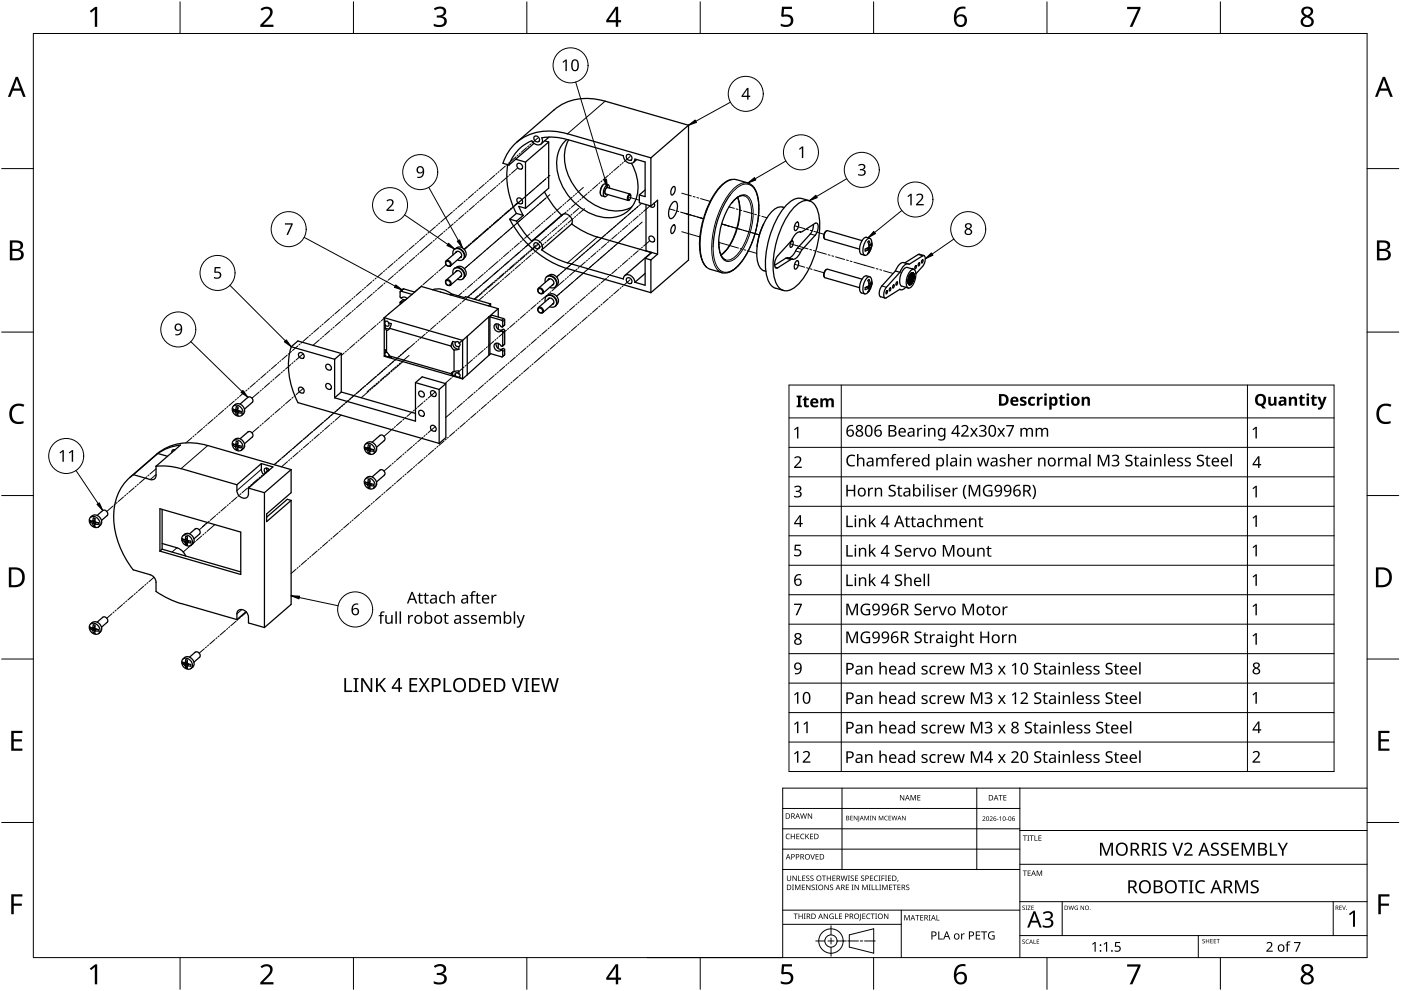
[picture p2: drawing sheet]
<svg xmlns="http://www.w3.org/2000/svg" width="420mm" height="297mm" viewBox="0 0 420 297" stroke-linecap="round" stroke-linejoin="round" font-family="sans-serif">
<g fill="none" stroke="#000" stroke-width=".38">
<path d="M181.5 30.3a16.1 16.1 0 0 0-15.3 2.6l-11.3 9.8M181.5 30.3l25 7.2M206.5 37.5l-11.3 9.8M206.5 37.5v40.5l-11.3 9.7M152.3 49.4a23.7 23.7 0 0 0 2.6 14.6M154.7 47.7l2.9 .9M155.2 59.5a.98 .98 0 0 1 1.3 .3 .98 .98 0 0 1-.3 1.3 1.07 1.07 0 0 1-1-.5 1.07 1.07 0 0 1 0-1.1zM155.2 49.1a.96 .96 0 0 1 1.3 .3 .96 .96 0 0 1-.3 1.3 1.07 1.07 0 0 1-1-.5 1.07 1.07 0 0 1 0-1.1zM157.6 48.6v13.8M160.2 43l-7.5 6.5M160.3 40.9a.97 .97 0 0 1 1.2 .3 .97 .97 0 0 1-.2 1.3 1.06 1.06 0 0 1-1-.4 1.06 1.06 0 0 1 0-1.2zM163.3 57.5l2.2 3.6 2.9 3.4"/>
<path d="M163.4 42.2l1.1 .4M164.5 42.6v13.8l-6.9 6M164.5 42.6l-6.9 6M164.7 41.1l-2.4 2M170 41.8a9.5 9.5 0 0 0-2.9 9.5 17.2 17.2 0 0 0 15.5 14 8.7 8.7 0 0 0 8.7-10.1l-.8-3.7-1.1-2.5M170.5 41.9a13.7 13.7 0 0 0 2.1 14.4 15.5 15.5 0 0 0 13.6 6.9l3.2-1.1M180.5 58.7l.8 .3M180.8 55.5l-.7 1.4-.1 1.1M181.5 55.1a2.53 2.53 0 0 0-1.1 3.6M181.5 55.1l.9 .3M181.6 58.1l6.8 2M182.8 56.4l-.1-.7-.3-.3a2.53 2.53 0 0 0-1.1 3.6l.5-.2 .4-.5"/>
<path d="M186.9 46.7a2.18 2.18 0 0 0 3 2l.5-1M186.9 46.7l-16.7-4.8a16.9 16.9 0 0 0-7.7-.6 1.42 1.42 0 0 1-.3 1.9 1.42 1.42 0 0 1-2-.2l-.7-.8a12.2 12.2 0 0 0-6.9 7.3M188 46.4a.98 .98 0 0 1 1.3 .4 .98 .98 0 0 1-.2 1.3 1.07 1.07 0 0 1-1.1-.5 1.07 1.07 0 0 1 0-1.2zM188.7 58.5l.2-.1a.91 .91 0 0 1-.3 1.6l-.2-.6zM188.9 58.2l-6.7-2a1.39 1.39 0 0 0-.6 2M189.2 58.5l-.2-.3a1.13 1.13 0 0 0-.5 1.9l.3-.2M190.4 47.7l3.1 .8v10.4l-1.8-.5M191 47.8l-1 .9M191.7 58.4v2.3l3.5 1M193.5 56.9l-1.8 1.5M195.2 47.3l-25-7.2a15.2 15.2 0 0 0-17.5 5l-1.2 2.2-.7 1.7 1.9 .5M195.2 47.3v14.4"/>
<path d="M201.7 56.1l.5-.2a1.76 1.76 0 0 1-.7 2.5l-.3-.9zM219.1 58.3a28.6 28.6 0 0 0-5.2 15.6M219.4 53.8a11.9 11.9 0 0 0-6.5 6.7l-1.9 5.1-1.1 5.4M219.5 53.8l1.3 .1M220.9 53.8l3.4 1M221.2 59.2l.6 2.9M221.2 59.2l-1.8 1.7M222.9 54.8a2.81 2.81 0 0 1 2.6 .8M223.2 58.7h-1l-1 .5M225.6 55.6l.1 .1M225.7 55.7a12.4 12.4 0 0 1 1.8 9.1l-.6 3.5-1.1 3.8-1.6 3.5-1.7 2.8a8.4 8.4 0 0 1-4.4 3.4M240.4 59.5a5.1 5.1 0 0 0-4.8 2.3 27.4 27.4 0 0 0-5.6 21.2 4.7 4.7 0 0 0 2.6 3.4"/>
<path d="M240.4 59.5l2.3 .7M133.8 78.2a.97 .97 0 0 1 1.2 .3 .97 .97 0 0 1-.2 1.3 1.07 1.07 0 0 1-1-.4 1.07 1.07 0 0 1 0-1.2zM133.8 78.4a.74 .74 0 0 1 1.1 .3 .74 .74 0 0 1-.5 1l-.7-.5zM135.9 76.4a1.41 1.41 0 0 1 .5-1.8 1.41 1.41 0 0 1 1.9 .3 1.73 1.73 0 0 1 1 1.6 1.73 1.73 0 0 1-1 1.6l-1.1-.2M136.3 74.7a2.1 2.1 0 0 1 2.5 .5 2.1 2.1 0 0 1 .1 2.5M136.4 74.7l-.2 .1M136.7 75.7a1.01 1.01 0 0 1 1.4 .1 1.01 1.01 0 0 1-.1 1.4M136.8 74.4a1.91 1.91 0 0 1 2.4 .3 1.91 1.91 0 0 1 .2 2.4M136.9 75.4l-.1 .2M137.1 75.3l-3.3 2.9M138.3 77l-.2 .1M138.4 76.8l-3.3 2.9"/>
<path d="M139 77.7l-.2 .1M139.4 77.1l-.1 .1M152.9 65.7a29.9 29.9 0 0 0 17.3 14.8l25 7.2M152.9 65.7l2-1.7 2 .6-2 1.7zM154.9 66.3l2.3 3.4 2.3 2.6a2.06 2.06 0 0 1 2.5 .1 2.06 2.06 0 0 1 .5 2.5M157.6 62.4l-2-.5 1.3 2.7M160.3 72.9a.99 .99 0 0 1 1.2 .3 .99 .99 0 0 1-.2 1.3 1.08 1.08 0 0 1-1-.5 1.08 1.08 0 0 1 0-1.1zM162.5 74.9a26.5 26.5 0 0 0 7.7 3.9l16.7 4.8M168.6 64.4a2.15 2.15 0 0 1 2.3 .4 2.15 2.15 0 0 1 .5 2.3M168.6 64.4l-8.9 7.7M171.4 67.1a25.5 25.5 0 0 0 7.7 4M171.5 67.1l-9 7.8"/>
<path d="M179.2 71l18 5.2M193.5 77.4l1.7 .5M193.5 77.4v8.1l-3.1-.9 3.1-2.6M193.7 61.3v13.9M194.8 70.9a.98 .98 0 0 1 1.3 .3 .98 .98 0 0 1-.3 1.3 1.08 1.08 0 0 1-1-.4 1.08 1.08 0 0 1 0-1.2zM195.2 77.9v9.8M195.2 61.7l2-1.7v16.2M195.4 75.7l-8 6.9M195.5 75.7l-2 1.7M196.1 60.9a.76 .76 0 0 1-.2 1.2 .76 .76 0 0 1-1.1-.4M197.2 76.2l-2 1.7M201.6 60.9l.3-.3a.67 .67 0 0 1 1.1 .3 4.6 4.6 0 0 1-1.6 4.6h-.3a3.6 3.6 0 0 1 .5-4.6z"/>
<path d="M201.7 67.7l.5-.3a1.82 1.82 0 0 1-.7 2.6l-.3-.9zM209.8 73.2v.9a8.9 8.9 0 0 0 2 5.8M209.9 71.1l-.1 2.1M215.6 72.5v.8M215.6 73.3h.1M215.6 73.3l.6 3.1M216.2 76.4h.1M216.2 76.4l.6 1 .8 .5M217.6 75.1l-1.4 1.3M219.4 60.8a22.5 22.5 0 0 0-3.9 11.8M221.8 62.1a21.6 21.6 0 0 1-4.3 13.2M229 67.1l-1.3 3.3-.7 3.5"/>
<path d="M235.2 62.2a3.4 3.4 0 0 0-3.9 1.4 19 19 0 0 0-4 15.4 3 3 0 0 0 1.9 2.2M235.6 77.4l-3.3 2.1M236.2 77.3l1.5 .4M237.3 72.4l.4-.2a1.36 1.36 0 0 1-.6 2l-.2-.7zM238.7 61.6a3.7 3.7 0 0 1 5.3-.6 12.2 12.2 0 0 1 1.7 9.3 26.8 26.8 0 0 1-6.7 15.3 3.7 3.7 0 0 1-5.4 .6 12.5 12.5 0 0 1-1.6-9.3 26.7 26.7 0 0 1 6.7-15.3zM238.7 66.8l.5-.2a1.76 1.76 0 0 1-.7 2.5 1.92 1.92 0 0 1 .2-2.3zM238.7 78.4l.5-.3a1.76 1.76 0 0 1-.7 2.6l-.3-1zM243.9 67.3a4 4 0 0 1-.9 2.8l-4 4.4a5.6 5.6 0 0 1-2.4 2.8l-1 .1M244.4 67l.5-.1a2.41 2.41 0 0 1 0 3l-.5 .7M244.5 66.9l-3.9 2.5-.6 .1a3.9 3.9 0 0 0-2.8 2.8l-4 4.4a3.2 3.2 0 0 0-.5 3.7l.5-.1 3.9-2.5 .6-.1a3.8 3.8 0 0 0 2.7-2.7l.2-.2M244.5 70.5l-3.9 4.3M247.1 71.2l.1 .3"/>
<path d="M247.6 69.4l-.5 .9v.9M247.8 69.2l-.2 .2M248.1 69.2a1.85 1.85 0 0 0-.7 2.5l10.4 3M248.2 69.1l10.3 3M259.8 74.5l.7 .3M259.8 71.9a.86 .86 0 0 1 1.2-.4 3.8 3.8 0 0 1-1.4 5.1h-.3a3.7 3.7 0 0 1 .5-4.7zM259.9 74.5l.7 .3M260.1 74.4l.9 .2M260.4 74.2l.7 .2M260.5 74.2l-1 .5v.6l1.1-.5M260.5 75.6l.1 .1M260.6 73.3l.4 .1"/>
<path d="M260.6 73.5l.5 .1M260.6 74l.6 .2M260.6 74l-.1 .2M260.6 74l-.3-1.5 .3-.3 .5 1.4 .4-.7-.1 .9-.3 .6M260.6 74.8l-.3 1.2 .3-.3M260.8 71.4l-1-.3a2.45 2.45 0 0 0-1.8 2.3l-.2 1.3a1.53 1.53 0 0 0 .6 1.6l1 .2M261 74.6l-.4 1.1M261.1 74.4l-.1 .2M261.2 73.5h.3M272.4 79.1l-1.4-.4a2.41 2.41 0 0 0-2.2 1.9l-.3 .7M272.6 79.2l-.2-.1a2.44 2.44 0 0 0-2.2 1.8l-.3 .7M274.6 79.6a.45 .45 0 0 1 .2 .5 .45 .45 0 0 1-.4 .4z"/>
<path d="M275.4 76.3l-4 2.5M275.6 78.8a.44 .44 0 0 1 .2 .5 .44 .44 0 0 1-.4 .3zM275.7 76.2l-.4 .1M275.7 76.2l1.4 .4M276.6 77.9a.46 .46 0 0 1 .2 .5 .46 .46 0 0 1-.4 .3zM276.7 76.7l.4-.1a2.61 2.61 0 0 1-.4 3.2M276.7 79.8l-2 2.3M276.7 76.7l-4 2.5M115.2 95.2l23.5 6.8M115.2 95.2v11.6M115.2 95.2l.3 1.2M115.5 98.3l1.3 .2"/>
<path d="M115.5 98.3l.4 .7M115.5 97.5v.8M115.9 99v6.5M116.5 96.8a.61 .61 0 0 1-.1 .9 .61 .61 0 0 1-.9-.2M116.5 96.8a.54 .54 0 0 0-.6-.6 .54 .54 0 0 0-.5 .7l.1 .6M116.5 96.8l.9 .2M116.8 98.4l18.5 5.3M117.3 97.1l-.3 1a1.25 1.25 0 0 1-1.1 .9M120 89l.1 .2 .4 .1M120 90.7l.2-.2 .4 .2M120 90.7v.5M120.3 87.3l-.3 .2v1.4"/>
<path d="M120.3 87.3l3.3 .9M120.5 89.3l.6-.3 1 .5M120.6 89.2l-.1 .1M120.9 86.6l3.5 .9M120.9 86.6l-.8 .7M121.4 90.1l-.4-.3-.9 .7M129.7 86.9a6 6 0 0 1 5.7 1.2M133.8 84a.98 .98 0 0 1 1.3 .3 .98 .98 0 0 1-.3 1.3 1.07 1.07 0 0 1-1-.5 1.07 1.07 0 0 1 0-1.1zM133.8 84.2a.75 .75 0 0 1 1.1 .3 .75 .75 0 0 1-.5 1l-.7-.6zM135.1 88.4l.4-.3 3.8 1.1 .3-.3 7.5 2.2M135.9 82.2a1.39 1.39 0 0 1 .5-1.8 1.39 1.39 0 0 1 1.9 .3 1.72 1.72 0 0 1 1 1.6 1.72 1.72 0 0 1-1 1.5l-1.1-.1M136.3 80.5a2.07 2.07 0 0 1 2.5 .5 2.07 2.07 0 0 1 .1 2.5"/>
<path d="M136.4 80.4l-.2 .1M136.7 81.5a1.01 1.01 0 0 1 1.4 0 1.01 1.01 0 0 1-.1 1.5M136.8 80.2a1.9 1.9 0 0 1 2.4 .3 1.9 1.9 0 0 1 .2 2.4M136.9 81.2l-.1 .2M137.1 81.1l-3.3 2.9M138.3 82.8l-.2 .1M138.4 82.6l-3.3 2.9M139 83.5l-.2 .1M139.4 82.9l-.1 .1M146.6 95l-6.5 5.8M146.6 95v11.5M146.9 95v10.9l3.7 1.1 .2-.2-.1-1.6-.5-.2a1.3 1.3 0 0 1-1.7-.3 1.3 1.3 0 0 1 .2-1.8 2.12 2.12 0 0 1 1.7 .9l.4-.2-.1-4-.2-.4h-.3a1.31 1.31 0 0 1-1.7-.3 1.31 1.31 0 0 1 .2-1.8l.7 .1 1.3 .8 .1-1.6-.3-.4"/>
<path d="M146.9 95l.6-.5 3.7 1.1 .1 .3v1.6M146.9 95l3.6 1M147.1 91.1l-.6 .6M147.1 91.1v.8M148.8 97.1a1.46 1.46 0 0 0 1.9 1.7M149.4 92.5l-2.8 2.5M149.4 92.5l-23.1-6.6-11.1 9.3M149.4 92.5v2.5M149.4 97.1v1.6M150.3 99.2l.7-.5 .3 .2v4.4M151.3 97.5l-.6 .5M161.5 86.6a.81 .81 0 0 1 1 .3 .81 .81 0 0 1-.2 1.1l-.8-.3-.2-.6z"/>
<path d="M161.5 86.4a.98 .98 0 0 1 1.2 .4 .98 .98 0 0 1-.2 1.3 1.08 1.08 0 0 1-1-.5 1.08 1.08 0 0 1 0-1.2zM161.5 92.4a.8 .8 0 0 1 1 .3 .8 .8 0 0 1-.2 1.1l-.8-.3-.2-.6zM161.5 92.2a.96 .96 0 0 1 1.2 .3 .96 .96 0 0 1-.2 1.3 1.06 1.06 0 0 1-1-.4 1.06 1.06 0 0 1 0-1.2zM163.5 84.6a1.41 1.41 0 0 1 .6-1.8 1.41 1.41 0 0 1 1.8 .4 1.72 1.72 0 0 1 1 1.5 1.72 1.72 0 0 1-1 1.6l-1.1-.2M163.5 90.4a1.43 1.43 0 0 1 .6-1.8 1.43 1.43 0 0 1 1.8 .3 1.73 1.73 0 0 1 1 1.6 1.73 1.73 0 0 1-1 1.6l-1.1-.2M164 82.9a2.07 2.07 0 0 1 2.5 .5 2.07 2.07 0 0 1 .1 2.5M164 88.7a2.1 2.1 0 0 1 2.4 .5 2.1 2.1 0 0 1 .2 2.5M164 82.9l-.1 .1M164 88.7l-.1 .1M164.3 84a.98 .98 0 0 1 1.5 0 .98 .98 0 0 1-.2 1.5M164.3 89.7a1 1 0 0 1 1.5 .1 1 1 0 0 1-.2 1.5M164.5 82.6a1.92 1.92 0 0 1 2.4 .4 1.92 1.92 0 0 1 .2 2.4"/>
<path d="M164.5 88.4a1.9 1.9 0 0 1 2.4 .4 1.9 1.9 0 0 1 .1 2.4M164.6 83.7l-.1 .1M164.6 89.4l-.1 .2M164.7 83.6l-3.2 2.8M164.7 89.4l-3.2 2.8M164.8 83.6l-.1 .1M164.8 89.4h-.1M165.9 85.2l-.1 .1M165.9 91l-.1 .1M166.1 85.1l-3.3 2.8M166.1 90.8l-3.3 2.9M166.6 85.9l-.1 .1"/>
<path d="M166.6 91.7l-.1 .1M167.1 85.3l-.1 .2M186.9 83.6a1.37 1.37 0 0 1 1-1.3 1.37 1.37 0 0 1 1.5 .5l.8 1.1 .2 .8M188 83.4a.97 .97 0 0 1 1.3 .3 .97 .97 0 0 1-.2 1.3h-.4a1.06 1.06 0 0 1-.7-1.6zM211.8 80l1.3 .8 3.5 .9M215.3 81.1a2.58 2.58 0 0 0 2.6 .7M229.2 81.2l.5 .1M232.7 86.4l2.3 .7M247.1 82.7l.1 .3M247.8 80.8a1.91 1.91 0 0 0-.7 1.9M248.1 80.7a1.85 1.85 0 0 0-.7 2.6l10.4 2.9M248.2 80.7l10.3 3"/>
<path d="M259.8 86.1l.7 .3M259.9 86l.7 .3M260.1 85.9l.9 .2M260.2 83.1l.6-.1a3.4 3.4 0 0 1-.6 4.7l-.7 .4a1.54 1.54 0 0 1-.7-2.2l.4-1.4zM260.4 85.7l.7 .2M260.5 85.7l-1 .5v.6l1.1-.5M260.5 87.1l.1 .1M260.6 84.9l.4 .1M260.6 85l.5 .1M260.6 85.6l.6 .2M260.6 85.5l-.1 .2M260.6 85.5l-.3-1.4 .3-.3 .5 1.4 .4-.7-.1 .8-.4 .9"/>
<path d="M260.8 83l-1-.3a2.42 2.42 0 0 0-1.8 2.2l-.2 1.4a1.56 1.56 0 0 0 .6 1.5l1 .3M261 86.2l-.2 .8-.5 .5 .3-1.2M261.2 85l.3 .1M264.1 88.9l1.3 .4M264.5 85.8a2.85 2.85 0 0 0-.4 3.2M265.8 86.1a2.85 2.85 0 0 0-.4 3.3l.4-.1M265.9 87.1a.46 .46 0 0 1 .2 .5 .46 .46 0 0 1-.4 .4zM266.9 86.3a.45 .45 0 0 1 .2 .5 .45 .45 0 0 1-.4 .3zM267.9 85.4a.45 .45 0 0 1 .2 .5 .45 .45 0 0 1-.4 .3zM268.9 84.5a.46 .46 0 0 1 .2 .6 .46 .46 0 0 1-.4 .3zM269.8 86.7l.3 .1M269.9 81.6l-4.1 4.5"/>
<path d="M269.9 81.6l-1.4-.4-4 4.5M269.9 86.7l-4.1 2.5M271.6 86.1l-.9 .7-.8-.1M272.2 84.2v.1M272.2 84.5h.1M272.3 83.9h.1M272.3 84.4l1.1 .4M272.3 83.9l.1 .1M272.3 84.6l.2 .1M272.4 83.6l.1 .1M272.4 84.3l1.1 .3M272.4 84l1.4 .4"/>
<path d="M272.4 83.6l1.5 .5v-.2M272.4 83.8l1.4 .4M272.4 84.8l.1 .1M272.4 84.2l-.1 .6 .2-.1M272.4 84.2h-.1M272.4 85.2l.2-.2-.1 .3M272.4 84l1.4 .4v-.2M272.4 84l-.1 .2 1.3 .4M272.4 83.7l1.5 .4M272.4 84.7l.8 .2M272.4 83.5l1.5 .4M272.5 84.7l-.1 .3"/>
<path d="M272.5 83.7l-.2 .2M272.5 85l.5 .1M272.5 83.2l1.4 .4M272.5 83.4l1.5 .4-.1 .1M272.5 84.9l.6 .1M272.5 84.9l-.2 .1M272.5 84.9l-.1 .2M272.5 83l1.5 .4M272.5 85.3h.1M272.5 83l-.1 .3M272.6 83l1.4 .4M272.6 85.3l.1-.2 .1 .3"/>
<path d="M272.6 83.1l1.5 .4-.2 .1M272.7 82.7h.1M272.7 85.4h.1M272.7 82.7l-.1 .2M272.7 82.7l1.5 .4M272.7 82.8l1.4 .4M272.7 82.6l.1 .1M272.8 85.4h.1M272.8 82.4v.3M272.8 82.4l1.4 .5M272.9 81.3l.4-.4a.73 .73 0 0 1 1.2 .4 5.2 5.2 0 0 1-1.7 5h-.4a2.73 2.73 0 0 1-.4-3.1zM273 85.1v.2"/>
<path d="M273 85.1l-.2 .3M273 82.2h.1M273 85.3v.1M273 85.3h.1M273 82.2l-.2 .2M273 82.1l.1 .2M273.1 85v.3M273.1 82.3l.9 .3M273.1 85l-.1 .3M273.1 82h.1M273.1 85.2h.1M273.1 85.2v.1"/>
<path d="M273.2 82.1l.8 .3M273.2 84.9l.1 .2M273.2 82.1v-.2l-.1 .4M273.2 84.9v.3M273.3 82l.6 .2M273.3 82h.1M273.3 85.1h.1M273.3 81.9l-.1 .2M273.3 81.8l.1 .2M273.4 84.8l.1 .1M273.4 84.8l-.1 .3M273.4 81.9l.5 .2"/>
<path d="M273.4 81.9l.1 .1M273.4 84.9h.1M273.4 81.8l.1 .2M273.5 81.7l-.1 .3M273.5 84.6v.3M273.5 84.6l.1 .1M273.5 80.6l.2-.1 .1 .2M273.5 81.9l.3 .1M273.7 81.7h.1M273.8 81.7v.3M273.8 84.4l-.2 .2M273.8 81.7l-.3 .3"/>
<path d="M273.8 84.4h-.1M273.9 81.8h.1M273.9 84.1l-.1 .1M273.9 81.8l-.1 .2M273.9 84.1h.1M273.9 81.8v.3M273.9 83.6l.1 .2-1.6-.5-.1 .3M274 81.9l-.1 .3M274 83.8h.1M274 81.9l-.1 .2M274 82.6h.2M274 80.7l-1.9-.5a2.71 2.71 0 0 0-2.1 2.4l-.2 1.5a1.69 1.69 0 0 0 .6 1.7l2 .5"/>
<path d="M274.1 82.1h.1M274.1 83.5v.1M274.1 82.1l-.2 .1M274.1 82.6h.1M274.1 82.3l-.1 .3M274.1 82.1l-.1 .3M274.1 82.3l.1 .1M274.1 83.2l-.1 .2M274.1 82.3l-.1 .1M274.2 83.2h-.1M274.2 82.9v.2M274.2 82.6v.3"/>
<path d="M74.3 119.1a1.03 1.03 0 0 1 1.3 .3 1.03 1.03 0 0 1 0 1.2l-2.3 2M74.4 119.1l-2.4 2M87.3 104a22.2 22.2 0 0 0 2.1 16.7l42.3 12.2M89.7 105.8a.96 .96 0 0 1 1.3 .3 .96 .96 0 0 1-.3 1.3 1.06 1.06 0 0 1-1-.4 1.06 1.06 0 0 1 0-1.2zM89.7 116.2a.97 .97 0 0 1 1.3 .3 .97 .97 0 0 1-.3 1.3 1.07 1.07 0 0 1-1-.5 1.07 1.07 0 0 1 0-1.1zM97.9 109.3a.96 .96 0 0 1 1.2 .4 .96 .96 0 0 1-.2 1.2 1.06 1.06 0 0 1-1-.4 1.06 1.06 0 0 1 0-1.2zM97.9 115.1a.98 .98 0 0 1 1.2 .3 .98 .98 0 0 1-.2 1.3h-.3a1.06 1.06 0 0 1-.7-1.6zM100.4 107.7v11.5M102.4 106l-13.1-3.8-2 1.7 13.1 3.8M102.4 106v11.5M102.4 117.5l22.2 6.4M102.4 106l-2 1.7"/>
<path d="M102.4 117.5l-2 1.7M115.2 106.8l23.5 6.8M115.5 106.6l-.3 .2M115.9 105.6l.9 1.1M115.9 105.6l-.4-.8v.9M116 105.6l-.5 .2v.9l1 .2M116.6 106.3l-.1 .6M116.8 106.7l.5 .5-.8-.3M116.8 106.7l18.5 5.3M124.6 114.7l2-1.7 7.1 2M124.6 114.7v11.5l-24.2-7M124.6 114.7l7.1 2"/>
<path d="M125.7 117.4a.97 .97 0 0 1 1.3 .3 .97 .97 0 0 1-.2 1.3 1.07 1.07 0 0 1-1-.5 1.07 1.07 0 0 1-.1-1.1zM129.3 117.2a.97 .97 0 0 1 1.3 .4 .97 .97 0 0 1-.3 1.3 1.07 1.07 0 0 1-1-.5 1.07 1.07 0 0 1 0-1.2zM131.7 116.7v16.2M133.7 115v16.2l-2 1.7M133.7 115l-2 1.7M135.3 103.7l.8 1.2M135.8 102.3a1.99 1.99 0 0 0 1.8 2.4l-1.5 .2M135.8 102.3l-.5 1.4M135.8 112.5l.8 .2M135.8 102.3l.8 .3M135.8 111.4v1.1l-.5-.5M136.1 111.4l-.6 .3-.2 .3"/>
<path d="M136.2 104.9v6.5M136.6 111.8a.82 .82 0 0 1 1.1 .2 .82 .82 0 0 1 0 1.1 .89 .89 0 0 1-1-.3 .89 .89 0 0 1-.1-1zM136.6 102.6l.3-.2a.79 .79 0 0 1 .9 .5 .79 .79 0 0 1-.4 1l-.7-.3-.2-.6zM137.6 111.2l-1.5 .2M137.6 103.8v.9M137.6 111.2v.8M137.7 113l1 .6M138.7 102v11.6M138.7 102l-1 .8M140.1 100.8v11.6M140.1 100.8l-1.4 1.2M140.1 112.4l-1.4 1.2"/>
<path d="M146.6 106.5l-6.5 5.9M147.2 106l-.6 .5M148.8 102.9a1.45 1.45 0 0 0 1.9 1.7M149.4 102.9v1.2l-.2 .2M150.3 105l.7-.6 .3 .3v1.6M151.3 106.4l-.6 .5M151.3 103.3l-.6 .5M151.3 106.3v.2M46.8 139.8a18.3 18.3 0 0 1 7.5 .7l16.7 4.8M46.8 139.7v2.8a1.25 1.25 0 0 1-1.8 1.2l-5-1.4M47 136.1a16 16 0 0 1 15.3-2.6l25 7.3M47 136.1l-8 6.9"/>
<path d="M47.3 135.9l2.9 .9M47.3 135.9l-7.3 6.4M52.2 134.8v.3M52.5 134.9h-.8l-.2 .8M54.1 133.4a13.8 13.8 0 0 0-6.8 2.6M54.1 133.4l-7.3 6.3M69.9 123.1l.7 .4M70 121.7a1.93 1.93 0 0 1 2.3 .5 1.93 1.93 0 0 1 .1 2.3 1.95 1.95 0 0 1-2.2-.5 1.95 1.95 0 0 1-.2-2.3zM70 132.1a1.91 1.91 0 0 1 2.3 .5 1.91 1.91 0 0 1 .1 2.3 1.92 1.92 0 0 1-2.2-.5 1.92 1.92 0 0 1-.2-2.3zM70 121.7a1.9 1.9 0 0 1 2.6-.2 1.9 1.9 0 0 1 .4 2.6M70 132.1a1.91 1.91 0 0 1 2.6-.2 1.91 1.91 0 0 1 .4 2.6M70.4 122.9l-.5 .2"/>
<path d="M70.4 133.2l-.5 .3M70.6 123.5l.1 .1M70.6 123l-.7-.4v.5M70.6 123h.1M70.6 133.9h.1M70.6 133.3l-.7-.3v.5l.7 .4M70.6 133.3h.1M70.7 133.9v.1M70.7 122.9l.2-1h.1l.4 .1-.2 1.1 1.1 .2v.5l-1-.1M70.7 123.6l.2 .8M70.7 122.9v.1M70.7 133.3l.2-1 .5 .1-.2 1.1 1.1 .2v.5l-1-.1"/>
<path d="M70.7 134l.2 .8 .5 .1-.1-.8M70.7 133.3h.1M70.9 122.8l.3 .1M70.9 133.2l.3 .1M71.2 122.7v.2M71.2 133.1v.2M71.2 122.9h.1M71.2 122.9l-.6 .6M71.2 133.3h.1M71.2 133.3l-.6 .6M71.3 123l-.6 .5M71.3 133.4l-.6 .5"/>
<path d="M71.3 123.8l-.4 .6M71.3 134.2l-.4 .5M71.3 122.6l-.6 .3M71.3 133l-.6 .3M71.3 122.5l-.6 .4M71.3 132.9l-.6 .4M71.3 123.7l.1 .8-.5-.1M71.4 123.1l-.7 .5M71.4 133.9v-.4l-.7 .5M71.4 123.2v.4M71.5 123.2h.1M71.5 133.6h.1"/>
<path d="M71.7 123.2l-.4 .5M71.7 133.6l-.4 .5M71.8 123.2l-.4 .5M71.8 133.6l-.4 .5M73 124.1l-.5 .4M73 134.4l-.5 .5M74.3 129.5a1.04 1.04 0 0 1 1.3 .2 1.04 1.04 0 0 1 0 1.3l-2.3 2M74.4 129.5l-2.4 2M78.4 138.9v1.8M78.4 138.9l-7.4 6.4M78.4 138.9l3.4 1-7.3 6.4M109.6 133.1a1.96 1.96 0 0 1 2.3 .5 1.96 1.96 0 0 1 .2 2.4 1.96 1.96 0 0 1-2.3-.5 1.96 1.96 0 0 1-.2-2.4z"/>
<path d="M110 134.3l-.5 .2M110.1 132.7a1.93 1.93 0 0 1 2.3 .5 1.93 1.93 0 0 1 .2 2.3M110.1 132.7l-.5 .4M110.2 134.9l.1 .1M110.3 135a.86 .86 0 0 0 .7 1l-.1-.8M110.3 134.3l-.8-.2v.5l.7 .3M110.3 134.3l.1-1 .4 .1 .1 1.1M110.5 134.2l.3 .1M110.8 134.1v.2M110.8 134.3l-.6 .6M110.9 135.2h.1M110.9 134.5l.1 .1"/>
<path d="M110.9 134.5l-.6 .5M110.9 135.2l-.4 .6M110.9 134l-.6 .4M110.9 133.9l-.6 .4M111 134.6l1 .1v.5h-1.1M111 134.6l-.7 .4M111 134.6v.4M111.1 134.6h.1M111.3 134.6l-.4 .5M111.4 134.7l-.4 .4M112.6 135.5l-.5 .4M113.9 130.5a1.04 1.04 0 0 1 1.3 .3 1.04 1.04 0 0 1 0 1.3l-2.3 2"/>
<path d="M114 130.5l-2.4 2M125.7 123.1a.98 .98 0 0 1 1.3 .4 .98 .98 0 0 1-.2 1.3 1.07 1.07 0 0 1-1.1-.5 1.07 1.07 0 0 1 0-1.2zM129.3 127.6a.98 .98 0 0 1 1.3 .4 .98 .98 0 0 1-.3 1.3 1.07 1.07 0 0 1-1-.5 1.07 1.07 0 0 1 0-1.2zM27.1 155.1a1.96 1.96 0 0 1 2.3 .5 1.96 1.96 0 0 1 .2 2.3 1.96 1.96 0 0 1-2.3-.5 1.96 1.96 0 0 1-.2-2.3zM27.2 155a1.89 1.89 0 0 1 2.5-.1 1.89 1.89 0 0 1 .4 2.5M27.6 156.2l-.6 .3M27.7 156.9h.1M27.8 157l.2 .7 .5 .2-.1-.7M27.8 156.9v.1M27.8 156.3l-.8-.3v.5l.7 .4M27.8 156.2v.1M27.8 156.2l.2-.9h.2l.3 .1-.1 1"/>
<path d="M28.1 156.2h.3M28.3 156l.1 .3M28.4 156.2v.1M28.4 156.2l-.6 .7M28.4 156.4l1.1 .3v.1v.4l-1.1-.1M28.4 157.1h.1M28.4 157.1v.1M28.4 156.4l-.6 .5M28.4 157.2l-.4 .5M28.4 156l-.6 .3M28.5 155.8l-.7 .4M28.5 156.5l-.7 .5"/>
<path d="M28.5 156.5v.4M28.7 156.6h.1M28.8 156.6l-.4 .5M28.9 156.6l-.4 .5M29.1 154.5l1.7-1.5a1.07 1.07 0 0 1 1.2 .3 1.07 1.07 0 0 1 .1 1.2l-1.6 1.5M30.1 157.4l-.5 .5M40 142.3a14.6 14.6 0 0 0-5.9 13.3 26.9 26.9 0 0 0 5.9 15.2M48 152.5l24.2 7v12.7l-24.2-7zM48.6 152.7v11.9M58.5 158.6a1.04 1.04 0 0 1 1.2 .2 1.04 1.04 0 0 1 .1 1.3l-1.6 1.4M58.5 158.5l-1.6 1.5M71 147.1a2.2 2.2 0 0 0 3.1 2l.4-1"/>
<path d="M71 145.3v1.7M74.5 146.3v1.7M74.5 146.3l4.8 1.4M78.4 140.7l.7 1.7M79.3 147.7v40.4M79.9 140.3l.4 1M80.8 140.9a.83 .83 0 0 0-1.4-.5 .83 .83 0 0 0 .3 1.4M87.3 150v31.2l-8 6.9M87.3 150l-1.2-.3-6.1 5.3M87.3 140.8v6.9l-7.3 6.3v2.3l7.3-6.3M87.3 140.8l-8 6.9M109.6 143.5a1.93 1.93 0 0 1 2.3 .5 1.93 1.93 0 0 1 .2 2.3 1.93 1.93 0 0 1-2.3-.4 1.93 1.93 0 0 1-.2-2.4z"/>
<path d="M109.6 143.5a1.9 1.9 0 0 1 2.6-.2 1.9 1.9 0 0 1 .4 2.6M110 144.7l-.5 .2M110.3 145.4l.1 .8 .6 .1-.1-.7M110.3 145.4h.1M110.3 144.8l-.8-.4a.98 .98 0 0 0 .8 1M110.3 144.7v.1M110.3 144.7l.1-1 .4 .1 .1 1.1M110.5 144.6l.3 .1M110.8 144.5v.2M110.8 144.7h.1M110.8 144.7l-.6 .6M110.9 145.6h.1"/>
<path d="M110.9 144.9h.1M110.9 144.9l.1 .1M110.9 144.9l-.6 .5M110.9 145.6l-.4 .6M110.9 144.4l-.6 .4M110.9 144.3l-.6 .4M111 145l1 .1v.6l-1.1-.1M111 145l-.7 .4M111 145v.4M111.1 145l.1 .1M111.3 145l-.4 .5M111.4 145l-.4 .5"/>
<path d="M112.6 145.9l-.5 .4M113.9 140.9a1.05 1.05 0 0 1 1.2 .3 1.05 1.05 0 0 1 .1 1.2l-2.3 2.1M114 140.9l-2.4 2M40 170.8l5 1.5a2.5 2.5 0 0 1 1.8 2.2v2.8M46.8 177.3a28.3 28.3 0 0 0 7.5 3.6l16.7 4.8M48.6 162.9l4.5 1.3M48.6 164.6l23.6 6.8M48.6 164.6l-.6 .6M53 164.2a4.1 4.1 0 0 1 2.7 2.5M54.9 160.6a1.93 1.93 0 0 1 2.3 .5 1.93 1.93 0 0 1 .1 2.3 1.93 1.93 0 0 1-2.3-.5 1.93 1.93 0 0 1-.1-2.3zM54.9 160.6a1.91 1.91 0 0 1 2.6-.2 1.91 1.91 0 0 1 .3 2.6M55.3 161.7l-.6 .3"/>
<path d="M55.5 162.4v.1M55.5 161.8l-.8-.3v.5l.8 .4M55.5 161.8h.1M55.5 161.8l.2-1h.2l.3 .1-.1 1.1 1.1 .2v.5l-1-.1M55.5 162.5l.2 .8 .5 .1v-.8M55.8 161.7l.3 .1M56 161.6v.2M56.1 161.8h.1M56.1 161.8l-.6 .6M56.1 161.9l-.6 .5M56.1 162.7l-.4 .5M56.2 161.5l-.7 .3"/>
<path d="M56.2 161.4l-.6 .4M56.3 162.4v-.4l-.7 .5M56.4 162.1h.1M56.5 162.1l-.4 .5M56.6 162.1l-.4 .5M57.8 162.9l-.5 .5M27.1 187.1a1.96 1.96 0 0 1 2.3 .5 1.96 1.96 0 0 1 .2 2.3 1.96 1.96 0 0 1-2.3-.5 1.96 1.96 0 0 1-.2-2.3zM27.2 187a1.9 1.9 0 0 1 2.5-.1 1.9 1.9 0 0 1 .4 2.5M27.6 188.2l-.6 .3M27.7 188.9h.1M27.8 188.9a.86 .86 0 0 0 .7 1l-.1-.8M27.8 188.2l-.8-.3v.6l.7 .4"/>
<path d="M27.8 188.2l.2-.9h.3l.1 1.1M28.1 188.2h.3M28.3 188l.1 .3M28.4 188.2v.1M28.4 188.2l-.6 .7M28.4 188.4l1.1 .4v.4l-1.1-.1M28.4 189.1h.1M28.4 188.4l-.6 .5M28.4 189.2l-.4 .5M28.4 188l-.6 .3M28.5 187.8l-.7 .4M28.5 188.5l-.7 .5"/>
<path d="M28.5 188.5v.4M28.7 188.6h.1M28.8 188.6l-.4 .5M28.9 188.6l-.4 .5M29.1 186.5l1.7-1.5a1.07 1.07 0 0 1 1.2 .3 1.07 1.07 0 0 1 .1 1.2l-1.6 1.5M30.1 189.4l-.5 .5M54.9 197.6a1.93 1.93 0 0 1 2.3 .4 1.93 1.93 0 0 1 .1 2.3 1.93 1.93 0 0 1-2.3-.4 1.93 1.93 0 0 1-.1-2.3zM55.3 198.7l-.6 .2M55.4 197.1a1.96 1.96 0 0 1 2.3 .5 1.96 1.96 0 0 1 .1 2.3M55.4 197.1l-.5 .4M55.5 199.4h.1M55.5 198.8l-.8-.4v.6l.8 .4"/>
<path d="M55.5 198.8h.1M55.5 199.4v.1M55.5 198.7l.2-1 .5 .2-.1 1.1 1.1 .2v.5l-1-.1M55.5 199.5l.2 .7 .5 .1v-.7M55.5 198.7v.1M55.8 198.6l.3 .1M56 198.5l.1 .2M56.1 198.7l-.6 .6M56.1 198.9l-.6 .5M56.1 199.7l-.4 .5M56.2 198.4l-.7 .4M56.2 198.3l-.6 .4"/>
<path d="M56.3 199.4v-.4l-.7 .4M56.4 199h.1M56.5 199l-.4 .5M56.6 199.1l-.4 .4M57.8 199.9l-.5 .4M58.5 195.5a1.04 1.04 0 0 1 1.2 .3 1.04 1.04 0 0 1 .1 1.2l-1.6 1.5M58.5 195.5l-1.6 1.5M71 184a1.39 1.39 0 0 1 1-1.3 1.39 1.39 0 0 1 1.5 .4l.7 .7a4.1 4.1 0 0 1 .3 2.9l4.8 1.4M71 184v1.7M73.8 183.4l-2.8 2.3"/>
</g>
<g fill="none" stroke="#000" stroke-width=".3">
<path d="M181.5 30.3l-11.3 9.8M182.3 56.2h-.1a1.26 1.26 0 0 0-.5 2M219.1 58.3a5.6 5.6 0 0 1 5.4-3 5 5 0 0 1 2.8 4.4 26.6 26.6 0 0 1-6.4 20.4 3.7 3.7 0 0 1-5.1 .8 9.5 9.5 0 0 1-1.9-7M219.5 53.8a10.9 10.9 0 0 0-6.1 6.1 26.6 26.6 0 0 0-2.9 17.8l1.3 2.3M221.2 59.2a16.4 16.4 0 0 1-1.2 12.5l-2.1 3.3-1.7 1.5M222.9 54.8a11 11 0 0 0-6 6.1 26.5 26.5 0 0 0-2.9 17.9l1.3 2.3M223.2 58.7a4.3 4.3 0 0 1 2.2 4.2 19.4 19.4 0 0 1-5 14.1 3.1 3.1 0 0 1-2.8 .9M136.9 75.4l-.1 .2M138.3 77l-.2 .1M179.2 71l-9 7.8M219.4 60.8l1.3-1.3a2.66 2.66 0 0 1 2.8-1.1 2.66 2.66 0 0 1 2 2.3 19.5 19.5 0 0 1-4.8 16.7 2.55 2.55 0 0 1-2.6 1 2.55 2.55 0 0 1-2-2l-.4-1.7-.2-2.1M235.6 77.4l1.5 .4"/>
<path d="M238.6 75.2l1.4 .4M239.2 74.4l1.4 .4M243 70.1l1.5 .4M275.4 76.3l1.3 .4M120.6 89.2l-.1 .1M121.1 86.6l-.8 .7M121.3 90l-.8 .6M136.9 81.2l-.1 .2M138.3 82.8l-.2 .1M151.1 95.5l-.6 .5M151.3 99l-.5 .6M151.3 95.9l-.5 .5"/>
<path d="M151.3 97.3l-.5 .5M164.6 83.7l-.1 .1M164.6 89.4l-.1 .2M165.9 85.2l-.1 .1M165.9 91l-.1 .1M232.5 80.1l.7 .2M264.5 85.7l1.3 .4M151.3 104.8l-.5 .5M151.3 106.3l-.5 .5M151.3 103.1l-.5 .5M62.3 133.5l-8 7M46.8 142.2l-1.7 1.5"/>
<path d="M78.4 140.7l-7.4 6.3M53.1 164.2l-1.5 1.3M72.5 182.7l-1.5 1.3"/>
</g>
<g fill="none" stroke="#000" stroke-width=".3">
<path d="M140.1 59.7l-.3 .3M142 58l-1.6 1.4M142.7 57.5l-.3 .3M143.3 56.9l-.3 .3M145.2 55.3l-1.6 1.4M145.5 58.8l-1.6 1.4M145.8 54.7l-.3 .3M146.1 58.3l-.3 .3M146.5 54.2l-.3 .3M146.7 57.7l-.3 .3M148.4 52.5l-1.6 1.4M148.6 56.1l-1.6 1.4"/>
<path d="M149 52l-.3 .3M149.3 55.5l-.3 .3M149.7 51.4l-.4 .3M149.9 55l-.3 .3M151.6 49.8l-1.6 1.4M151.8 53.3l-1.6 1.4M152.2 49.2l-.3 .3M152.4 52.8l-.3 .3M152.8 48.7l-.3 .3M153.1 52.2l-.3 .3M154.7 47l-1.6 1.4M155.1 50.4l-1.7 1.6"/>
<path d="M155.4 46.5l-.3 .3M156 45.9l-.3 .3M157.9 44.3l-1.6 1.4M158.5 43.7l-.3 .3M159.2 43.2l-.3 .3M161.2 41.4l-1.7 1.5M163.7 59.4l-24.4 21.1M163.7 53.6l-24.4 21.2M164.9 58.3l-.9 .8M164.9 52.6l-.9 .8M171.6 59.1l-1.6 1.3M172.3 58.5l-.4 .3"/>
<path d="M172.9 58l-.3 .3M174.2 59.7l-.3 .3M175 56.2l-1.8 1.5M176.1 58.1l-1.6 1.3M176.7 57.5l-.3 .3M177.4 57l-.4 .2M179.3 55.3l-1.6 1.4M179.9 54.8l-.3 .2M180.5 54.2l-.3 .3M182.4 52.6l-1.5 1.3M183.1 52l-.3 .3M183.7 51.5l-.3 .2"/>
<path d="M185.6 49.8l-1.6 1.4M186.3 49.3l-.4 .2M186.9 48.7l-.3 .3M188.8 59.2l2.9 .8M189 46.9l-1.8 1.5M204.4 57.9l2.9 .8M207.9 58.9l.5 .2M209 59.2l.5 .2M210.1 59.5l2.9 .9M117.9 79l-1.6 1.3M118.5 78.4l-.3 .3M119.1 77.9l-.3 .2"/>
<path d="M121.1 76.2l-1.6 1.4M121.2 79.9l-1.6 1.3M121.7 75.7l-.3 .2M121.8 79.3l-.3 .3M122.3 75.1l-.3 .3M122.4 78.8l-.3 .2M124.2 73.5l-1.6 1.3M124.3 77.1l-1.5 1.4M124.9 72.9l-.4 .3M125 76.6l-.3 .2M125.5 72.4l-.3 .2M125.6 76l-.3 .3"/>
<path d="M127.4 70.7l-1.6 1.4M128 70.2l-.3 .2M128.7 69.6l-.3 .3M129.6 72.6l-3.7 3.1M130.2 72l-.3 .3M130.6 68l-1.6 1.3M130.9 71.5l-.4 .2M131.2 67.4l-.3 .3M131.8 66.9l-.3 .2M132.8 69.8l-1.6 1.4M133.4 69.3l-.3 .2M133.8 79.3l-2.2 1.9"/>
<path d="M134 68.7l-.3 .3M135.7 63.5l-3.5 3.1M135.9 67.1l-1.6 1.3M136.3 63l-.3 .3M136.6 66.5l-.3 .3M137 62.4l-.4 .3M137.2 66l-.3 .2M138.9 60.8l-1.6 1.4M139.1 64.3l-1.6 1.4M139.5 60.2l-.3 .3M139.7 63.8l-.3 .2M140 73.9l-.8 .8"/>
<path d="M140.4 63.2l-.3 .3M140.6 73.4l-.3 .3M141.3 72.8l-.3 .3M142.3 61.6l-1.6 1.3M142.9 61l-.3 .3M143.2 71.2l-1.6 1.4M143.6 60.5l-.4 .2M143.8 70.6l-.3 .3M144.5 70.1l-.4 .3M146.4 68.4l-1.6 1.4M147 67.9l-.3 .3M147.6 67.3l-.3 .3"/>
<path d="M149.4 78.3l-2.9 2.5M149.5 65.7l-1.5 1.4M150 77.8l-.3 .2M150.2 65.1l-.3 .3M150.7 80l-.4 .3M150.7 77.2l-.4 .3M150.8 64.6l-.3 .3M151 79.8l-.3 .3M152.6 78.3l-1.6 1.4M152.6 75.6l-1.6 1.3M152.7 62.9l-1.6 1.4M152.9 78.1l-1.6 1.4"/>
<path d="M153.2 77.8l-.3 .3M153.2 75l-.3 .3M153.3 62.4l-.3 .3M153.6 77.6l-.4 .3M153.8 77.2l-.3 .3M153.8 74.5l-.3 .2M154 61.8l-.3 .3M154.2 77l-.3 .3M154.2 79.5l-1.6 1.4M154.4 79.1l-1.6 1.3M154.8 78.9l-.3 .3M155 78.5l-.3 .3"/>
<path d="M155.1 60.8l-.8 .8M155.5 78.4l-.4 .3M155.7 78l-.4 .2M155.7 75.6l-1.5 1.4M155.7 72.8l-1.5 1.4M156.1 79.2l-1.6 1.4M156.4 75l-1.9 1.8M156.4 72.3l-.3 .2M156.7 74.8l-.3 .3M156.7 78.6l-.3 .3M157 74.5l-.3 .3M157 71.7l-.3 .3"/>
<path d="M157.4 74.3l-.3 .3M157.4 76.7l-1.6 1.4M157.4 78.1l-.3 .3M157.6 76.3l-1.6 1.4M158 76.2l-.3 .3M158.2 75.8l-.3 .2M158.6 75.6l-.3 .3M158.8 75.2l-.3 .3M158.9 72.8l-1.6 1.4M158.9 70.1l-1.6 1.3M159.3 72.6l-1.6 1.4M159.3 76.4l-1.6 1.4"/>
<path d="M159.6 72.3l-.4 .3M159.6 69.5l-.4 .3M159.9 72.1l-.3 .3M159.9 75.9l-.3 .3M160.2 71.7l-.3 .3M160.2 69l-.3 .2M160.5 71.5l-.3 .3M160.5 75.3l-.3 .3M160.7 73.6l-1.5 1.3M161.2 73.4l-2.2 2M161.4 73l-.3 .3M162 72.5l-.3 .2"/>
<path d="M162.1 70.1l-1.6 1.4M162.1 67.3l-1.6 1.4M162.5 73.7l-1.6 1.4M162.7 69.5l-.3 .3M162.7 66.8l-.3 .2M163.1 73.1l-.3 .3M163.4 69l-.4 .3M163.4 66.2l-.4 .3M163.4 69.1l-2.5 2.2M163.7 72.6l-.3 .3M163.9 70.8l-1.6 1.4M164 68.5l-.3 .3"/>
<path d="M164.6 70.3l-.4 .2M164.7 68l-.3 .2M165.2 69.7l-.3 .3M165.3 67.3l-1.6 1.4M165.3 64.6l-1.6 1.3M165.6 70.9l-1.6 1.4M165.9 66.8l-.3 .3M165.9 64l-.3 .3M166.3 70.4l-.4 .3M166.5 66.2l-.3 .3M166.5 63.5l-.3 .2M166.6 66.3l-1.6 1.4"/>
<path d="M166.9 69.8l-.3 .3M167.1 68.1l-1.6 1.3M167.2 65.8l-.3 .2M167.7 67.5l-.3 .3M167.8 65.2l-.3 .3M168.4 67l-.4 .2M168.4 61.8l-1.5 1.4M168.6 64.5l-1.7 1.5M168.8 68.2l-1.6 1.4M169.1 61.3l-.3 .2M169.4 67.6l-.3 .3M169.7 60.7l-.3 .3"/>
<path d="M169.7 63.6l-1.5 1.3M170.1 67.1l-.3 .3M170.3 65.3l-1.6 1.4M170.4 63l-.3 .3M170.9 64.8l-.3 .2M171 62.5l-.3 .2M171.5 64.2l-.3 .3M172 65.4l-1.6 1.4M172.2 78.4l-3 2.7M172.6 64.9l-.3 .3M172.9 60.8l-1.6 1.4M173.2 64.3l-.3 .3"/>
<path d="M173.6 60.3l-.4 .2M173.6 62.4l-1.7 1.5M175.3 62.5l-1.7 1.6M175.4 75.7l-3.1 2.6M175.5 78.5l-1.5 1.4M176.2 78l-.3 .2M176.8 77.4l-.3 .3M178.6 72.9l-3.1 2.7M178.7 75.8l-1.6 1.3M179.3 75.2l-.3 .3M180 74.7l-.3 .2M181.7 70.2l-3 2.6"/>
<path d="M181.9 73l-1.6 1.4M182.5 72.5l-.3 .2M183.2 71.9l-.4 .3M184.9 67.4l-3 2.7M185.1 70.3l-1.6 1.3M185.7 69.7l-.3 .3M186.3 69.2l-.3 .2M186.3 79.6l-.3 .2M188.1 64.7l-3.1 2.6M188.2 67.5l-1.5 1.4M188.2 77.9l-1.5 1.4M188.9 67l-.3 .2"/>
<path d="M188.9 77.4l-.3 .2M189.5 66.4l-.3 .3M189.5 76.8l-.3 .3M191.4 67.6l-24.5 21.2M191.4 61.8l-3.2 2.8M191.4 64.8l-1.6 1.3M191.4 75.2l-1.6 1.3M192 64.2l-.3 .3M192 74.6l-.3 .3M192.4 60.9l-.8 .8M192.6 66.6l-.9 .8M192.7 63.7l-.3 .2"/>
<path d="M192.7 74.1l-.3 .2M194.7 61.9l-1.7 1.5M194.7 72.3l-1.7 1.5M200.7 62.6l1.8 .5M203 63.3l.6 .1M204.1 63.6l6.9 2M204.4 69.4l5.5 1.6M215.6 72.7l5.9 1.7M216.4 67.1l11.3 3.3M218.6 62l1.6 .5M220.8 62.6l.5 .2M221.9 62.9l.5 .2"/>
<path d="M222 74.5l.6 .2M223 63.3l2.7 .7M223.1 74.8l.6 .2M224.2 75.2l2.7 .7M226.3 64.2l.5 .2M227.4 64.5l.5 .2M228.5 64.8l1.5 .5M237 73.1l5.3 1.5M238.3 79.2l3 .9M238.3 67.7l3 .8M241.9 68.7l.5 .2M242.9 74.8l.5 .1"/>
<path d="M243 69l.5 .2M244 75.1l.5 .1M244.1 69.3l3 .9M245.1 75.4l2.7 .8M248.4 76.4l.5 .1M249.5 76.7l.5 .1M250.6 77l2.7 .8M253.9 77.9l.5 .2M255 78.3l.5 .1M256.1 78.6l6.1 1.8M93.7 99.9l-.3 .2M95.7 98.2l-1.6 1.4"/>
<path d="M96.3 97.7l-.3 .2M96.9 97.1l-.3 .3M98.8 95.5l-1.6 1.3M98.9 99.1l-1.5 1.4M99.5 94.9l-.4 .3M99.6 98.6l-.3 .2M100.1 94.4l-.3 .2M100.2 98l-.3 .3M102 92.7l-1.6 1.4M102.1 96.4l-1.6 1.3M102.6 92.2l-.3 .2M102.8 95.8l-.4 .3"/>
<path d="M103.3 91.6l-.3 .3M103.4 95.3l-.3 .2M105.2 90l-1.6 1.3M105.3 93.6l-1.6 1.4M105.8 89.4l-.3 .3M105.9 93.1l-.3 .2M106.4 88.9l-.3 .2M106.6 92.5l-.4 .3M108.4 87.2l-1.6 1.4M108.5 90.9l-1.6 1.3M109 86.7l-.3 .2M109.1 90.3l-.3 .3"/>
<path d="M109.6 86.1l-.3 .3M109.7 89.8l-.3 .2M110.2 99.7l-.3 .3M110.9 99.2l-.4 .3M111.5 84.5l-1.6 1.3M111.6 88.1l-1.5 1.4M112.2 83.9l-.4 .3M112.3 87.6l-.3 .2M112.8 97.5l-1.6 1.4M112.8 83.4l-.3 .2M112.9 87l-.3 .3M113.4 97l-.3 .3"/>
<path d="M114 96.4l-.3 .3M114.7 81.7l-1.6 1.4M114.8 85.4l-1.6 1.3M115.2 95.4l-.8 .8M115.3 81.2l-.3 .2M115.5 84.8l-.4 .3M116 80.6l-.3 .3M116.1 84.3l-.3 .2M118 82.6l-1.6 1.4M118.6 82.1l-.3 .2M119.3 81.5l-.4 .3M122.1 89.5l-.7 .6"/>
<path d="M125.3 86.7l-1 .8M125.9 86.1l-.3 .3M126.6 85.6l-.4 .3M128.2 99.6l-.4 .2M128.8 99l-.3 .3M130 82.6l-3.1 2.7M130.7 82l-.4 .3M130.7 97.4l-1.6 1.3M131.3 81.5l-.3 .3M131.3 96.8l-.3 .3M132 96.3l-.3 .2M133.9 94.6l-1.6 1.4"/>
<path d="M134.5 94.1l-.3 .2M135.1 93.5l-.3 .3M137 91.9l-1.5 1.3M137.7 91.3l-.3 .3M138.3 90.8l-.3 .2M138.6 87.7l-1.2 1M139.2 87.1l-.3 .3M139.8 86.6l-.3 .3M140.2 89.1l-1.6 1.4M140.9 88.6l-.4 .3M141.5 88l-.3 .3M141.8 84.9l-1.6 1.4"/>
<path d="M142.4 84.4l-.3 .3M143 83.8l-.3 .3M143 86.6l-2.8 2.5M143.4 86.4l-1.6 1.4M143.4 88.6l-1.2 1.1M143.7 86l-.3 .3M144 85.8l-.3 .3M144.1 88l-.3 .3M144.3 85.5l-.3 .3M144.7 85.3l-.3 .3M144.7 87.7l-2.3 2M144.7 87.5l-.3 .2"/>
<path d="M144.9 82.2l-1.6 1.4M145 88.8l-1.5 1.3M145.3 87.2l-.3 .3M145.6 81.6l-.4 .3M145.6 88.3l-.3 .2M145.9 86.6l-.3 .3M146.2 81.1l-.3 .3M146.2 83.8l-1.6 1.4M146.3 87.7l-.4 .3M146.6 83.6l-1.6 1.4M146.9 83.3l-.4 .3M147.2 83.1l-.3 .3"/>
<path d="M147.5 82.7l-.3 .3M147.8 82.5l-.3 .3M147.8 85l-1.5 1.4M148 84.6l-3 2.6M148.5 84.4l-.3 .3M148.7 84l-.3 .3M149.1 83.9l-.3 .3M149.3 83.5l-.3 .2M149.4 81.1l-1.6 1.4M149.7 80.9l-1.5 1.4M149.8 84.7l-3.2 2.7M150 80.5l-.3 .3"/>
<path d="M150.4 80.3l-.3 .3M150.4 84.1l-.3 .3M151 82.2l-1.6 1.4M151 83.6l-.3 .3M151.2 81.8l-1.6 1.4M151.3 99.5l-1.6 1.4M151.7 81.7l-.4 .3M151.9 81.3l-.4 .2M151.9 99l-.3 .3M152.3 81.1l-.3 .3M152.5 80.7l-.3 .3M152.5 98.4l-.3 .3"/>
<path d="M152.9 81.9l-1.6 1.4M153.6 81.4l-.4 .3M154.2 80.8l-.3 .3M154.4 96.8l-1.6 1.4M155.1 96.2l-.4 .3M155.7 95.7l-.3 .3M157.6 94l-1.6 1.4M158.2 93.5l-.3 .3M158.9 92.9l-.3 .3M160.8 91.3l-1.6 1.4M161.4 90.7l-.3 .3M162 90.2l-.3 .3"/>
<path d="M164 88.5l-1.6 1.4M164.1 98.8l-1.6 1.4M164.6 88l-.3 .3M164.7 98.3l-.3 .3M165.2 87.4l-.3 .3M165.3 97.7l-.3 .3M169 81.2l-2.1 1.8M169.2 84l-3.7 3.2M169.2 94.4l-3.5 3.1M169.8 83.5l-.3 .2M169.8 93.8l-.3 .3M170.4 100l-.3 .2"/>
<path d="M170.5 82.9l-.4 .3M170.5 93.3l-.4 .3M171 99.4l-.3 .3M172.4 81.3l-1.6 1.3M172.4 91.6l-1.6 1.4M172.9 97.8l-1.6 1.3M173 80.7l-.3 .3M173 91.1l-.3 .3M173.6 97.2l-.4 .3M173.6 80.2l-.3 .2M173.6 90.5l-.3 .3M174.2 96.7l-.3 .2"/>
<path d="M175.5 88.9l-1.5 1.4M176.1 95l-1.6 1.4M176.2 88.3l-.3 .3M176.7 94.5l-.3 .2M176.8 87.8l-.3 .3M177.4 93.9l-.4 .3M178.7 86.1l-1.6 1.4M179.3 92.3l-1.6 1.3M179.3 85.6l-.3 .3M179.9 91.7l-.3 .3M180 85l-.3 .3M180.5 91.2l-.3 .2"/>
<path d="M181.9 83.4l-1.6 1.4M182.4 89.5l-1.5 1.4M182.5 82.8l-.3 .3M183.1 89l-.3 .2M183.2 82.3l-.4 .3M183.7 88.4l-.3 .3M185.1 80.7l-1.6 1.3M185.6 86.8l-1.6 1.3M185.7 80.1l-.3 .3M186.3 86.2l-.4 .3M186.9 85.7l-.3 .2M189 83.9l-1.8 1.5"/>
<path d="M241.9 80.3l.5 .1M243 80.6l.5 .1M244.1 80.9l3 .9M262.8 80.5l.5 .2M263.9 80.8l.5 .2M265 81.1l2.9 .9M70.9 119.6l-.3 .3M71.5 119.1l-.3 .3M73.4 117.4l-1.6 1.4M74.1 116.9l-.4 .3M74.7 116.3l-.3 .3M76.6 114.7l-1.6 1.4"/>
<path d="M77.2 114.1l-.3 .3M77.7 117.5l-2.1 1.8M77.9 113.6l-.3 .3M78.3 117l-.3 .2M79 116.4l-.3 .3M79.8 111.9l-1.6 1.4M80.4 111.4l-.3 .3M80.9 114.8l-1.6 1.3M81 110.8l-.3 .3M81.5 114.2l-.3 .3M82.1 113.7l-.3 .2M83 109.2l-1.6 1.4"/>
<path d="M83.6 108.7l-.3 .2M84 112l-1.5 1.4M84.2 108.1l-.3 .3M84.7 111.5l-.3 .2M85.3 110.9l-.3 .3M86.1 106.5l-1.6 1.3M86.8 105.9l-.4 .3M87.2 119.7l-1.6 1.3M87.2 109.3l-1.6 1.3M87.4 105.4l-.3 .2M87.9 119.1l-.4 .3M87.9 108.7l-.4 .3"/>
<path d="M88.5 118.6l-.3 .2M88.5 108.2l-.3 .2M89.3 103.7l-1.6 1.4M89.9 103.2l-.3 .2M90.6 102.6l-.3 .3M90.9 116.4l-2.1 1.9M90.9 106l-2.1 1.9M92.5 101l-1.6 1.3M93.1 100.4l-.3 .3M95.8 101.9l-1.9 1.6M96.4 101.3l-.3 .3M97 100.8l-.3 .2"/>
<path d="M103.2 105.8l-.8 .7M103.9 105.2l-.3 .3M104.5 120l-.3 .2M104.5 104.7l-.3 .3M105.3 119.4l-1.6 1.3M105.9 118.8l-.3 .3M106.4 118.3l-1.6 1.4M106.4 103l-1.6 1.4M106.6 118.3l-.3 .2M107 117.8l-.3 .2M107 102.5l-.3 .3M107.7 117.2l-.3 .3"/>
<path d="M107.7 101.9l-.3 .3M108.5 116.6l-1.6 1.4M109.1 116.1l-.3 .2M109.6 115.6l-1.6 1.3M109.6 100.3l-1.6 1.4M109.7 115.5l-.3 .3M110.2 115l-.3 .3M110.6 117.2l-2.3 2M110.8 114.5l-.3 .2M111.2 116.7l-.3 .3M111.6 113.9l-1.5 1.3M111.9 116.1l-.3 .3"/>
<path d="M112.3 113.3l-.3 .3M112.4 115.4l-2.3 2M112.8 112.8l-1.6 1.4M112.9 112.8l-.3 .2M113.1 114.9l-.4 .2M113.4 112.3l-.3 .2M113.7 114.3l-.3 .3M113.8 114.5l-1.6 1.4M114 111.7l-.3 .3M114.4 113.9l-.3 .3M114.8 111.1l-1.6 1.4M115.1 113.4l-.4 .3"/>
<path d="M115.5 110.6l-.4 .2M115.6 112.7l-1.6 1.3M115.9 110.1l-1.6 1.3M116.1 110l-.3 .3M116.2 112.1l-.3 .3M116.6 109.5l-.4 .3M116.9 111.6l-.4 .3M117 111.7l-1.6 1.4M117.2 109l-.3 .2M117.6 111.2l-.3 .3M118 108.4l-1.6 1.3M118.2 110.6l-.3 .3"/>
<path d="M118.6 107.8l-.3 .3M118.8 109.9l-1.6 1.4M119.1 107.3l-1.6 1.4M119.3 107.3l-.3 .2M119.4 109.4l-.3 .3M119.7 106.8l-.3 .2M120 108.8l-.3 .3M120.4 106.2l-.3 .3M120.8 108.4l-2.3 2M121.2 105.6l-1.6 1.4M121.8 105.1l-.3 .2M122.4 104.5l-.3 .3"/>
<path d="M122.7 106.5l-2.3 2.1M122.7 104.2l-2 1.7M124.3 102.9l-1.5 1.3M125 102.3l-.3 .3M125.6 101.8l-.3 .2M127.5 100.1l-1.6 1.4M128.1 119.6l-.3 .3M130.5 117.5l-2.1 1.8M135.4 113.3l-1.9 1.6M136 112.7l-.3 .3M136.6 112.2l-.3 .3M138.6 110.5l-1.6 1.4"/>
<path d="M139.2 110l-.3 .3M139.8 109.4l-.3 .3M139.9 119.7l-.3 .3M141.7 107.8l-1.6 1.4M141.8 118.1l-1.5 1.4M142.4 107.2l-.4 .3M142.5 117.5l-.3 .3M143 106.7l-.3 .3M143.1 117l-.3 .3M144.9 105l-1.6 1.4M145 115.3l-1.6 1.4M145.5 104.5l-.3 .3"/>
<path d="M145.7 114.8l-.4 .3M146.2 103.9l-.3 .3M146.3 114.2l-.3 .3M148.1 102.3l-1.6 1.4M148.2 112.6l-1.6 1.4M148.7 101.7l-.3 .3M148.8 112l-.3 .3M149.1 118.4l-1.6 1.4M149.3 101.2l-.3 .3M149.5 111.5l-.4 .3M149.7 117.9l-.3 .2M150.4 117.3l-.4 .3"/>
<path d="M151.4 109.8l-1.6 1.4M152 109.3l-.3 .3M152.3 115.7l-1.6 1.3M152.6 108.7l-.3 .3M152.9 115.1l-.3 .3M153.5 114.6l-.3 .2M154.5 107.1l-1.5 1.4M155.2 106.5l-.3 .3M155.4 112.9l-1.6 1.4M155.8 106l-.3 .3M156.1 112.4l-.3 .2M156.7 111.8l-.3 .3"/>
<path d="M157.7 104.3l-1.6 1.4M158.4 103.8l-.4 .3M158.6 110.2l-1.6 1.3M159 103.2l-.3 .3M159.2 109.6l-.3 .3M159.9 109.1l-.3 .2M160.9 101.6l-1.6 1.4M161.5 101l-.3 .3M162.2 100.5l-.4 .3M163.4 106l-3.2 2.8M164 105.5l-.3 .2M164.7 104.9l-.3 .3"/>
<path d="M166.6 103.3l-1.6 1.3M167.2 102.7l-.3 .3M167.8 102.2l-.3 .2M169.7 100.5l-1.5 1.4M57.6 131.2l-1.8 1.5M58.2 130.6l-.3 .3M58.8 130.1l-.3 .3M60.7 128.4l-1.6 1.4M61.4 127.9l-.4 .3M62 127.3l-.3 .3M63.9 125.7l-1.6 1.4M64.5 125.1l-.3 .3"/>
<path d="M65.2 124.6l-.3 .3M67.1 122.9l-1.6 1.4M67.7 122.4l-.3 .3M68.3 121.8l-.3 .3M70.3 120.2l-1.6 1.4M77.7 127.9l-2.1 1.8M78.3 127.3l-.3 .3M79 126.8l-.3 .3M80.9 125.1l-1.6 1.4M81.5 124.6l-.3 .3M82.1 124.1l-.3 .2M83.1 138.6l-.8 .7"/>
<path d="M83.7 138.1l-.3 .2M84 122.4l-1.5 1.4M84.2 137.6l-2 1.7M84.3 137.5l-.3 .3M84.7 121.9l-.3 .2M84.8 137l-.3 .3M85.3 121.3l-.3 .3M85.4 136.5l-.3 .2M86.2 138.4l-1.8 1.5M86.2 135.9l-1.5 1.3M86.9 137.8l-.4 .3M86.9 135.3l-.3 .3"/>
<path d="M87.4 134.8l-1.6 1.4M87.5 137.3l-.3 .2M87.5 134.8l-.3 .2M88 134.3l-.3 .2M88.6 133.7l-.3 .3M89.4 135.6l-1.6 1.4M89.4 133.1l-1.6 1.4M90 135.1l-.3 .2M90.1 132.6l-.4 .2M90.5 132.1l-1.6 1.3M90.7 134.5l-.3 .3M90.7 132l-.3 .3"/>
<path d="M91.2 131.5l-.4 .3M91.8 131l-.3 .2M92.6 132.9l-1.6 1.3M92.6 130.4l-1.6 1.3M93.2 132.3l-.3 .3M93.2 129.8l-.3 .3M93.7 129.3l-1.6 1.4M93.9 131.8l-.4 .2M93.9 129.3l-.3 .2M94.3 128.8l-.3 .2M95 128.2l-.3 .3M95.8 130.1l-1.6 1.4"/>
<path d="M95.8 127.6l-1.6 1.4M96.4 129.6l-.3 .2M96.4 127.1l-.3 .2M96.9 126.6l-1.6 1.3M97 129l-.3 .3M97 126.5l-.3 .3M97.5 126l-.3 .3M98.1 125.5l-.3 .2M98.9 127.4l-1.6 1.3M98.9 124.9l-1.5 1.3M99.6 126.8l-.4 .3M99.6 124.3l-.3 .3"/>
<path d="M100.1 123.8l-1.6 1.4M100.2 126.3l-.3 .2M100.2 123.8l-.3 .2M100.7 123.3l-.3 .2M101.3 122.7l-.3 .3M102.1 122.1l-1.6 1.4M102.3 124.4l-1.8 1.6M102.8 121.6l-.4 .2M103.2 121.1l-1.6 1.3M103.4 121l-.3 .3M103.9 120.5l-.4 .3M117.3 128.9l-2.1 1.9"/>
<path d="M117.3 139.3l-2.1 1.9M117.9 128.4l-.3 .3M117.9 138.8l-.3 .3M118.6 127.8l-.3 .3M118.6 138.2l-.3 .3M120.5 126.2l-1.6 1.4M120.5 136.6l-1.6 1.4M121.1 125.6l-.3 .3M121.1 136l-.3 .3M121.7 125.1l-.3 .3M121.7 135.5l-.3 .3M123.7 123.4l-1.6 1.4"/>
<path d="M123.7 133.8l-1.6 1.4M124.3 122.9l-.3 .3M124.3 133.3l-.3 .3M124.3 139.8l-.3 .3M124.9 122.3l-.3 .3M124.9 132.7l-.3 .3M125 139.3l-.4 .3M126.8 120.7l-1.6 1.4M126.8 131.1l-1.6 1.4M126.9 137.6l-1.6 1.4M127.5 120.1l-.4 .3M127.5 130.5l-.4 .3"/>
<path d="M127.5 137.1l-.3 .3M128.1 130l-.3 .3M128.1 136.5l-.3 .3M130 134.9l-1.6 1.4M130.5 127.9l-2.1 1.8M130.7 134.3l-.3 .3M131.3 133.8l-.3 .3M133.2 132.1l-1.6 1.4M133.8 131.6l-.3 .3M134.5 131l-.3 .3M135.5 123.6l-1.8 1.5M136.1 123l-.3 .3"/>
<path d="M136.4 129.4l-1.6 1.4M136.8 122.5l-.4 .3M137 128.8l-.3 .3M137.7 128.3l-.4 .3M138.7 120.8l-1.6 1.4M139.3 120.3l-.3 .3M139.6 126.6l-1.6 1.4M140.2 126.1l-.3 .3M140.8 125.5l-.3 .3M142.7 123.9l-1.6 1.4M143.4 123.3l-.3 .3M144 122.8l-.3 .3"/>
<path d="M145.9 121.1l-1.6 1.4M146.5 120.6l-.3 .3M147.2 120l-.3 .3M33.9 151.7l-1.9 1.6M34.5 151.2l-.3 .2M35.1 150.6l-.3 .3M37 149l-1.5 1.3M37.7 148.4l-.3 .3M38.3 147.9l-.3 .2M40.2 146.2l-1.6 1.4M40.9 145.7l-.4 .2M41.5 145.1l-.3 .3"/>
<path d="M43.4 143.5l-1.6 1.3M44 142.9l-.3 .3M44.7 142.4l-.4 .2M46.8 140.5l-1.8 1.6M61.5 157.3l-1.7 1.5M61.8 159.6l-.4 .2M62.1 156.8l-.3 .2M62.2 156.6l-1.5 1.3M62.8 156.2l-.4 .3M64.4 157.2l-2.3 2.1M64.7 154.6l-1.6 1.3M65.3 154l-.3 .3"/>
<path d="M65.9 153.5l-.3 .2M67.8 151.8l-1.5 1.4M68.5 151.3l-.3 .2M69.1 150.7l-.3 .3M71 149.1l-1.6 1.3M71.6 148.5l-.3 .3M72.3 148l-.3 .2M74.2 146.3l-1.6 1.4M74.8 145.8l-.3 .2M75.5 145.2l-.4 .3M77.4 143.6l-1.6 1.3M78 143l-.3 .3"/>
<path d="M78.6 142.5l-.3 .2M80.6 140.6l-.4 .4M80.7 140.7l-1.7 1.5M101.5 159.6l-1.6 1.4M102.1 159.1l-.3 .3M102.7 158.5l-.3 .3M104.6 156.9l-1.6 1.4M105.3 156.3l-.3 .3M105.9 155.8l-.3 .3M107.8 154.1l-1.6 1.4M108.4 153.6l-.3 .3M109.1 153l-.3 .3"/>
<path d="M111 151.4l-1.6 1.4M111.6 150.8l-.3 .3M112.3 150.3l-.4 .3M114.2 148.6l-1.6 1.4M114.8 148.1l-.3 .3M115.4 147.5l-.3 .3M117.3 145.9l-1.6 1.4M118 145.3l-.3 .3M118.6 144.8l-.3 .3M120.5 143.1l-1.6 1.4M121.1 142.6l-.3 .3M121.8 142l-.3 .3"/>
<path d="M123.7 140.4l-1.6 1.4M39.9 178.5l-1.6 1.3M40.6 177.9l-.4 .3M41.2 177.4l-.3 .2M43.1 175.7l-1.6 1.4M43.7 175.2l-.3 .2M44.4 174.6l-.4 .3M46.2 173l-1.5 1.3M57.3 163.4l-2.3 2M57.9 162.9l-.3 .2M58.6 162.3l-.3 .3M60.5 160.7l-1.6 1.3"/>
<path d="M61.1 160.1l-.3 .3M88.8 170.6l-1.5 1.3M89.4 170.1l-.3 .3M90 169.5l-.3 .3M91.9 167.9l-1.6 1.4M92.6 167.3l-.3 .3M93.2 166.8l-.3 .3M95.1 165.1l-1.6 1.4M95.7 164.6l-.3 .3M96.4 164l-.3 .3M98.3 162.4l-1.6 1.4M98.9 161.8l-.3 .3"/>
<path d="M99.6 161.3l-.4 .3M33.6 184l-1.6 1.3M34.2 183.4l-.3 .3M34.8 182.9l-.3 .2M36.7 181.2l-1.5 1.4M37.4 180.7l-.3 .2M38 180.1l-.3 .3M61.3 194.4l-1.5 1.4M61.9 193.9l-.3 .3M62.6 193.3l-.4 .3M64.5 191.7l-1.6 1.4M65.1 191.1l-.3 .3"/>
<path d="M65.7 190.6l-.3 .3M67.6 188.9l-1.6 1.4M68.3 188.4l-.4 .3M68.9 187.8l-.3 .3M70.8 186.2l-1.6 1.4M71.4 185.6l-.3 .3M72.1 185.1l-.3 .3M73.9 183.5l-1.5 1.3"/>
</g>
<path d="M10 10h400v277h-400z" fill="none" stroke="#000" stroke-width=".3"/>
<g fill="none" stroke="#000" stroke-width=".3">
<path d="M54 .5v9.5M106 .5v9.5M158 .5v9.5M210 .5v9.5M262 .5v9.5M314 .5v9.5M366 .5v9.5M.5 50.5h9.5M410 50.5h9.5M.5 99.5h9.5M410 99.5h9.5M.5 148.5h9.5"/>
<path d="M410 148.5h9.5M.5 197.5h9.5M410 197.5h9.5M.5 246.5h9.5M410 246.5h9.5M54 287v9.5M106 287v9.5M158 287v9.5M210 287v9.5M262 287v9.5M314 287v9.5M366 287v9.5"/>
</g>
<g fill="#000">
<path d="M26.9 3.3l1.6-1.2h.7v5.9h-.8l.1-5.2-1.2 1zM78.1 2.7a2.03 2.03 0 0 1 2.1-.8 2.03 2.03 0 0 1 1.6 1.7 3.9 3.9 0 0 1-1.6 2.5l-1.2 1.3h3v.7h-3.9v-.6l1.5-1.6a2.56 2.56 0 0 0 1.3-2.9 1.62 1.62 0 0 0-2.4 .2zM130.1 2.6a2.32 2.32 0 0 1 3.7 .5 1.46 1.46 0 0 1-1.2 1.8 1.59 1.59 0 0 1 1.4 1.8 1.59 1.59 0 0 1-1.8 1.4l-2.1-.3v-.7a2.12 2.12 0 0 0 3.1-.5 1.21 1.21 0 0 0-1.6-1.3h-.6v-.7a1.53 1.53 0 0 0 2.1-1.1 1.49 1.49 0 0 0-2.6-.4zM234.5 2h3v.7h-2.4l-.1 1.7 .9-.1a1.89 1.89 0 0 1 2 2 1.89 1.89 0 0 1-2.2 1.8l-1.6-.3v-.7a1.93 1.93 0 0 0 3-.6 1.37 1.37 0 0 0-.5-1.4 1.37 1.37 0 0 0-1.4-.1l-.5 .1-.4-.3zM338 2.1h4v.5l-2.4 5.4h-.8l2.5-5.3h-3.3zM3.5 121.8a3.3 3.3 0 0 1 3.8-.5l-.3 .7a2.26 2.26 0 0 0-2.6 0 2.26 2.26 0 0 0-.8 2.6 2.12 2.12 0 0 0 3.1 1.7l.4-.1v.7a2.98 2.98 0 0 1-3.4-.4 2.98 2.98 0 0 1-.8-3.3zM413.5 121.8a3.3 3.3 0 0 1 3.8-.5l-.3 .7a2.26 2.26 0 0 0-2.7 0 2.26 2.26 0 0 0-.7 2.6 2.12 2.12 0 0 0 3.1 1.7l.4-.1v.7a2.98 2.98 0 0 1-3.4-.4 2.98 2.98 0 0 1-.8-3.3zM3.4 219.1h3.3v.6h-2.6v1.9h2.5v.6h-2.5v2.2h2.6v.6h-3.3zM413.4 219.1h3.3v.6h-2.6v1.9h2.4v.6h-2.4v2.2h2.6v.6h-3.3zM3.4 268.1h3.3v.6h-2.6v2.1h2.5v.7h-2.5v2.5h-.7zM413.4 268.1h3.3v.6h-2.6v2.1h2.4v.7h-2.4v2.5h-.7zM26.9 290.3l1.6-1.2h.7v5.9h-.8l.1-5.2-1.2 1z"/>
<path d="M78.1 289.7a2.03 2.03 0 0 1 2.1-.8 2.03 2.03 0 0 1 1.6 1.7 3.9 3.9 0 0 1-1.6 2.5l-1.2 1.3h3v.7h-3.9v-.7l1.5-1.5a2.56 2.56 0 0 0 1.3-2.9 1.62 1.62 0 0 0-2.4 .2zM130.1 289.6a2.32 2.32 0 0 1 3.7 .5 1.46 1.46 0 0 1-1.2 1.8 1.59 1.59 0 0 1 1.4 1.8 1.59 1.59 0 0 1-1.8 1.4l-2.1-.3v-.7a2.12 2.12 0 0 0 3.1-.5 1.21 1.21 0 0 0-1.6-1.4h-.6v-.6a1.53 1.53 0 0 0 2.1-1.1 1.49 1.49 0 0 0-2.6-.4zM234.5 289h3v.7h-2.4l-.1 1.7 .9-.1a1.89 1.89 0 0 1 2 2 1.89 1.89 0 0 1-2.2 1.8l-1.6-.4v-.6a1.93 1.93 0 0 0 3-.7 1.37 1.37 0 0 0-.5-1.3 1.37 1.37 0 0 0-1.4-.1l-.5 .1-.4-.3zM338 289.1h4v.5l-2.4 5.4h-.8l2.5-5.3h-3.3z"/>
<path d="M184.6 2h.8v4h.9v.7h-.9v1.3h-.7v-1.3h-2.9v-.6zM184.7 2.8l-2.2 3.2h2.2z"/>
<path d="M286.9 2.6a2.88 2.88 0 0 1 2.6-.6v.7a2.02 2.02 0 0 0-2.6 2.3 1.83 1.83 0 0 1 2.5-.3 1.83 1.83 0 0 1 .3 2.6 2.07 2.07 0 0 1-2.5 .6 2.07 2.07 0 0 1-1.1-2.4 4 4 0 0 1 .8-2.9zM286.7 6.2a1.35 1.35 0 0 0 2.7 0 1.35 1.35 0 0 0-2.7 0z"/>
<path d="M390.5 2.6a1.85 1.85 0 0 1 2-.6 1.85 1.85 0 0 1 1.3 1.6l-.4 .8-.7 .5a1.71 1.71 0 0 1 1.2 2.2 1.71 1.71 0 0 1-2.3 1 1.61 1.61 0 0 1-1.5-1.5 1.61 1.61 0 0 1 1.2-1.7 1.58 1.58 0 0 1-.8-2.3zM391 5.8a1.16 1.16 0 0 0 .9 1.7 1.16 1.16 0 0 0 1.2-1.6 1.28 1.28 0 0 0-2.1-.1zM391.1 3.6a1 1 0 0 0 2 0 1 1 0 0 0-2 0z"/>
<path d="M4.7 23h.7l2.3 6h-.8l-.7-1.8h-2.4l-.7 1.8h-.7zM5 23.8l-.9 2.7h1.9z"/>
<path d="M414.7 23h.7l2.3 6h-.8l-.7-1.8h-2.4l-.7 1.8h-.7zM415 23.8l-.9 2.7h1.9z"/>
<path d="M3 72.1h1.7a1.68 1.68 0 0 1 2.2 1.7 1.37 1.37 0 0 1-1.1 1.1 1.61 1.61 0 0 1 1.3 2 1.61 1.61 0 0 1-2 1.1h-2.1zM3.7 75.2v2.2h1.2a1.13 1.13 0 0 0 1.4-1.1 1.13 1.13 0 0 0-1.4-1.1zM3.7 72.7v1.9h1.1a1.02 1.02 0 0 0 1.3-1 1.02 1.02 0 0 0-1.4-.9z"/>
<path d="M412.9 72.1h1.7a1.68 1.68 0 0 1 2.3 1.7 1.37 1.37 0 0 1-1.1 1.1 1.61 1.61 0 0 1 1.3 2 1.61 1.61 0 0 1-2.1 1.1h-2.1zM413.7 75.2v2.2h1.2a1.13 1.13 0 0 0 1.4-1.1 1.13 1.13 0 0 0-1.5-1.1zM413.7 72.7v1.9h1.1a1.02 1.02 0 0 0 1.3-1 1.02 1.02 0 0 0-1.4-.9z"/>
<path d="M2.6 170.1h1.9a2.99 2.99 0 0 1 2.9 3 2.99 2.99 0 0 1-3.1 2.9h-1.7zM3.4 170.7v4.7h.8a2.35 2.35 0 0 0 2.4-2.1 2.35 2.35 0 0 0-1.9-2.6z"/>
<path d="M412.6 170.1h1.9a2.99 2.99 0 0 1 2.9 3 2.99 2.99 0 0 1-3.1 2.9h-1.7zM413.4 170.7v4.7h.8a2.12 2.12 0 0 0 2.4-2.4 2.03 2.03 0 0 0-2.2-2.3z"/>
<path d="M184.6 289h.8v4h.9v.7h-.9v1.3h-.7v-1.3h-2.9v-.6zM184.7 289.8l-2.2 3.2h2.2z"/>
<path d="M286.9 289.6a2.88 2.88 0 0 1 2.6-.6v.7a2.02 2.02 0 0 0-2.6 2.3 1.83 1.83 0 0 1 2.5-.3 1.83 1.83 0 0 1 .3 2.6 2.07 2.07 0 0 1-2.5 .6 2.07 2.07 0 0 1-1.1-2.4 4 4 0 0 1 .8-2.9zM286.7 293.2a1.35 1.35 0 0 0 2.7 0 1.35 1.35 0 0 0-2.7 0z"/>
<path d="M390.5 289.6a1.85 1.85 0 0 1 2-.6 1.85 1.85 0 0 1 1.3 1.6l-.4 .8-.7 .5a1.71 1.71 0 0 1 1.2 2.2 1.71 1.71 0 0 1-2.3 1 1.61 1.61 0 0 1-1.5-1.5 1.61 1.61 0 0 1 1.2-1.7 1.58 1.58 0 0 1-.8-2.3zM391 292.8a1.16 1.16 0 0 0 .9 1.7 1.16 1.16 0 0 0 1.2-1.6 1.28 1.28 0 0 0-2.1-.1zM391.1 290.5a1 1 0 0 0 2 0 1 1 0 0 0-2 0z"/>
</g>
<g fill="none" stroke="#000" stroke-width=".3">
<path d="M252.5 236.2v24.4M292.9 236.2v24.5M305.9 236.2v50.8M410 236.2h-175.3v50.8h-40.6M234.7 242.3h71.2M234.7 254.5h71.2M305.9 248.4h-71.2M410 248.9h-104.1M410 259.1h-104.1M234.7 272.8h71.2M234.9 277.1h35.4M249.2 277.5v2.7"/>
<path d="M270.3 272.8v14.2M305.9 260.6h-71.2M305.9 270.3h104.1M318.6 270.3v10.1M399.8 270.3v10.1M247.4 282h-2.8M249.2 281.1v1.9M249.2 283.9v2.7M250.1 282h-1.8M251 282h2.8M254.7 280.2l7.3-1.8v7.3l-7.3-1.8zM257.4 282h-3.2"/>
<path d="M258.7 282h-.7M259.3 282h3.2M359.4 280.4v6.6M410 280.4h-104.1"/>
<circle cx="249.2" cy="282.1" r="3.7"/>
<circle cx="249.2" cy="282.1" r="1.83"/>
</g>
<g fill="#000">
<path d="M269.9 238.3h.2l.9 1.3v-1.3h.2v1.6h-.3l-.8-1.3v1.3h-.2zM273.1 238.3h.3l.5 1.3 .5-1.3h.3v1.6h-.2v-1.4l-.7 1.4-.6-1.4 .1 1.4h-.2zM275.1 238.3h.9v.2h-.7v.5h.7v.2h-.7v.5h.7v.2h-.9zM299.5 238.3h1.2v.2h-.5v1.4h-.2v-1.4h-.5zM300.9 238.3h.9v.2h-.7v.5h.7v.2h-.7v.5h.7v.2h-.9zM235.8 250.1l.5-.2 .6 .1-.1 .2-.4-.1a.66 .66 0 0 0-.5 .8 .66 .66 0 0 0 .9 .4 .77 .77 0 0 1-1.1-.1 .77 .77 0 0 1 .1-1.1zM237.2 249.9h.2v.7h.8v-.7h.2v1.6h-.2v-.7h-.8v.7h-.2zM238.8 249.9h.9v.2h-.7v.5h.7v.2h-.7v.5h.7v.2h-.9zM240.2 250.1l.6-.2 .4 .1v.2a.66 .66 0 0 0-1 .5 .66 .66 0 0 0 1 .6 .77 .77 0 0 1-1.1-.1 .77 .77 0 0 1 .1-1.1zM240 243.8h.2l.3 1.4 .4-1.4h.2l.4 1.4 .3-1.4h.2l-.4 1.6h-.2l-.4-1.4-.4 1.4h-.2zM241.5 249.9h.2v.8l.7-.8h.3l-.7 .7 .7 .9h-.2l-.6-.7-.2 .7h-.2zM243 256h.2l.5 1.4 .5-1.4h.2l-.6 1.6h-.2z"/>
<path d="M242.3 243.8h.2l.9 1.3v-1.3h.1v1.6h-.2l-.9-1.3 .1 1.3h-.2zM242.9 249.9h.9v.2h-.7v.5h.7v.2h-.7v.5h.7v.2h-.9zM244.6 256h.9v.2h-.7v.5h.7v.2h-.7v.5h.7v.2h-.9zM255 244.5h.8l-.6 .2v.4h.5l-.5 .1v.5l.6 .2h-.8zM256.1 244.5h.1l.8 1.1v-1.1h.1v1.4h-.2l-.7-1.1v1.1h-.1zM257.5 244.5h.2v1.4l-.5 .3v-.1l.3-.2zM259.2 244.5h.3l.4 1.1 .4-1.1h.3v1.4h-.2v-1.2l-.6 1.2-.4-1.2v1.2h-.2zM260.9 244.5h.4l-.1 1.2 .1 .2h-.4l.1-.2zM261.6 244.5h.2l.7 1.1v-1.1h.2v1.4h-.2l-.7-1.1v1.1h-.2zM263.6 244.5h.2l.4 1.1 .5-1.1h.2v1.4h-.2l.1-1.2-.6 1.2-.5-1.2v1.2h-.1zM265.4 244.7l.8-.1-.3 .1a.55 .55 0 0 0-.5 .7 .55 .55 0 0 0 .8 .3 .64 .64 0 0 1-.9-.1 .64 .64 0 0 1 .1-.9zM266.5 244.5h.7l-.5 .2v.4h.5l-.5 .1v.5l.5 .2h-.7z"/>
<path d="M267.4 244.5h.2l.2 1.2 .3-1.2h.2l.4 1.2 .2-1.2h.2l-.4 1.4h-.1l-.4-1.2-.3 1.2h-.2zM270.5 244.5h.2l.8 1.1v-1.1h.1v1.4h-.2l-.7-1.1v1.1h-.2zM294.6 244.8a.49 .49 0 0 1 .8 .1 .49 .49 0 0 1-.3 .7l-.3 .3 .7 .2h-.9l.4-.5a.37 .37 0 0 0 .4-.6 .37 .37 0 0 0-.7-.1zM296.8 244.8a.49 .49 0 0 1 .8 .1 .49 .49 0 0 1-.3 .7l-.3 .3 .7 .2h-.9l.4-.5a.37 .37 0 0 0 .3-.6 .37 .37 0 0 0-.6-.1zM299 245.5l.4 .1zM299.7 245l.5-.3v1.4h-.2v-1.2zM301.8 245.5l.4 .1zM306.8 250.4h1.2v.2h-.5v1.4h-.2v-1.4h-.5zM308.1 250.4h.6l-.2 .2v1.3l.2 .1h-.6l.2-.1v-1.3zM308.8 250.4h1.2v.2h-.5v1.4h-.2v-1.4h-.5zM310.2 250.4h.3v1.4h.7v.2h-1zM311.4 250.4h.9v.2h-.7v.5h.7v.2h-.7v.5h.7v.2h-.9z"/>
<path d="M329.9 252.6h.7l1.2 3.2 1.3-3.2h.7v3.9h-.5v-3.4l-1.3 3.4h-.4l-1.3-3.4v3.4h-.4zM345.5 252.6h1.4v.3l-.4 .1v3.1l.4 .1v.3h-1.4v-.3l.5-.1v-3.1l-.5-.1zM347.7 253a1.84 1.84 0 0 1 2.1-.2l-.1 .4-.5-.2a.74 .74 0 0 0-1.2 .4 .74 .74 0 0 0 .8 .9 1.17 1.17 0 0 1 1 1.5 1.17 1.17 0 0 1-1.6 .7l-.8-.1v-.5l.6 .2a.84 .84 0 0 0 1 0 .84 .84 0 0 0 .3-.9l-.6-.4a1.18 1.18 0 0 1-1-1.8zM351.6 252.6h.5l1.1 3.3 1.1-3.3h.5l-1.4 3.9h-.4zM355.1 253a1.26 1.26 0 0 1 1.8-.4 1.26 1.26 0 0 1 .4 1.7l-1.6 1.8h2v.4h-2.6v-.4l1.5-1.6a.89 .89 0 0 0 .2-1.4 .89 .89 0 0 0-1.4 .2zM363.4 253a1.84 1.84 0 0 1 2.1-.2l-.2 .4-.5-.2a.74 .74 0 0 0-1.1 .4 .74 .74 0 0 0 .8 .9 1.17 1.17 0 0 1 1 1.5 1.17 1.17 0 0 1-1.6 .7l-.8-.1v-.5l.6 .2a.84 .84 0 0 0 1 0 .84 .84 0 0 0 .3-.9l-.7-.4a1.18 1.18 0 0 1-.9-1.8zM366.3 253a1.84 1.84 0 0 1 2.2-.2l-.2 .4-.5-.2a.74 .74 0 0 0-1.1 .4 .74 .74 0 0 0 .8 .9 1.17 1.17 0 0 1 1 1.5 1.17 1.17 0 0 1-1.7 .7l-.7-.1v-.5l.5 .2a.84 .84 0 0 0 1 0 .84 .84 0 0 0 .4-.9l-.7-.4a1.18 1.18 0 0 1-1-1.8zM369.3 252.6h2.2v.4h-1.7v1.2h1.6v.5h-1.6v1.4h1.7v.4h-2.2zM372.4 252.6h.7l1.2 3.2 1.2-3.2h.7v3.9h-.4v-3.4l-1.3 3.4h-.4l-1.3-3.4v3.4h-.4zM380.8 252.6h.5v3.5h1.7v.4h-2.2zM383.2 252.6h.5l1 1.9 1-1.9h.5l-1.3 2.4v1.5h-.4v-1.5zM236 262.4h.2v1.1a.42 .42 0 0 0 .4 .4 .42 .42 0 0 0 .4-.4v-1.1h.2v1.1a.62 .62 0 0 1-.6 .6 .62 .62 0 0 1-.6-.6z"/>
<path d="M237.5 265.2h.6l-.2 .1v1.3l.2 .2h-.6l.2-.2v-1.3zM238 273.8h1.2v.2h-.5v1.5h-.2v-1.5h-.5zM237.7 262.4h.2l.9 1.4v-1.4h.2v1.7h-.3l-.8-1.4v1.4h-.2zM238.4 265.2h.3l.5 1.3 .5-1.3h.3v1.6h-.2l.1-1.4-.8 1.4-.5-1.4v1.4h-.2zM239.4 262.4h.2v1.5h.7v.2h-.9zM239.5 273.8h.2v.7h.8v-.7h.2v1.7h-.2v-.8h-.8v.8h-.2zM240.5 265.2h.9v.2h-.7v.5h.6v.1h-.6v.6h.7v.2h-.9zM240.6 262.4h.9v.2h-.7v.5h.6v.2h-.6v.6h.7v.2h-.9zM241 273.8h.6l-.2 .2v1.3l.2 .2h-.6l.2-.2v-1.3zM241.8 262.6l.6-.2 .3 .1v.2a.38 .38 0 0 0-.5-.2 .38 .38 0 0 0-.2 .5 .38 .38 0 0 0 .5 .2l.3 .3-.2 .5-.7 .1-.2-.1 .1-.1a.41 .41 0 0 0 .6 0 .41 .41 0 0 0 .1-.5 .41 .41 0 0 0-.5-.2zM241.7 265.2h.3l.8 1.3v-1.3h.2v1.6h-.2l-.9-1.4v1.4h-.2zM243.1 262.6l.5-.2 .4 .1-.1 .2a.38 .38 0 0 0-.5-.2 .38 .38 0 0 0-.2 .5 .38 .38 0 0 0 .5 .2l.3 .3-.1 .5-.7 .1-.2-.1 .1-.1a.41 .41 0 0 0 .5 0 .41 .41 0 0 0 .2-.5 .41 .41 0 0 0-.6-.2z"/>
<path d="M243.5 265.3l.5-.1h.3v.2a.38 .38 0 0 0-.5-.1 .38 .38 0 0 0-.2 .5 .38 .38 0 0 0 .5 .2 .51 .51 0 0 1 .1 .8 .51 .51 0 0 1-.8-.3l.1 .1a.41 .41 0 0 0 .5 .1 .41 .41 0 0 0 .1-.6 .41 .41 0 0 0-.5-.1zM244.6 265.2h.6l-.2 .1v1.3l.2 .2h-.6l.2-.2v-1.3zM246.5 262.4h1.2v.2h-.5v1.5h-.2v-1.5h-.5zM247 273.8h.3l.8 1.4v-1.4h.2v1.7h-.2l-.9-1.4v1.4h-.2zM247.2 265.2h.3l.8 1.3v-1.3h.2v1.6h-.2l-.9-1.4v1.4h-.2zM248 262.4h.2v.7h.8v-.7h.2v1.7h-.2v-.8h-.8v.8h-.2zM248.9 274l.6-.2 .5 .1-.1 .2a.67 .67 0 0 0-1 .5 .67 .67 0 0 0 .9 .7v-.5h-.3v-.2h.5v.8a.88 .88 0 0 1-1.1-.2 .88 .88 0 0 1 0-1.2zM249 265.3l.5-.1h.4l-.1 .2a.38 .38 0 0 0-.5-.1 .38 .38 0 0 0-.2 .5 .38 .38 0 0 0 .5 .2 .51 .51 0 0 1 .1 .8 .51 .51 0 0 1-.8-.3l.1 .1a.41 .41 0 0 0 .5 .1 .41 .41 0 0 0 .1-.6 .41 .41 0 0 0-.5-.1zM250.4 273.8h.2v1.5h.7v.2h-.9zM249.6 262.4h.9v.2h-.7v.5h.7v.2h-.7v.6h.7v.2h-.9zM251.6 273.8h.9v.2h-.7v.5h.7v.2h-.7v.6h.7v.2h-.9zM252.1 262.4h.2l.4 1.4 .3-1.4h.2l.4 1.4 .4-1.4h.2l-.5 1.7h-.2l-.4-1.4-.3 1.4h-.3z"/>
<path d="M253.7 265.2h.9v.2h-.7v.5h.6v.1h-.6v.6h.7v.2h-.9zM254.3 262.4h.6l-.2 .2v1.3l.2 .2h-.6l.2-.2v-1.3zM255.4 265.2h.6l-.2 .1v1.3l.2 .2h-.6l.2-.2v-1.3zM255.2 262.6l.5-.2 .4 .1-.1 .2a.38 .38 0 0 0-.5-.2 .38 .38 0 0 0-.2 .5 .38 .38 0 0 0 .5 .2l.3 .3-.1 .5-.7 .1-.2-.1 .1-.1a.41 .41 0 0 0 .5 0 .41 .41 0 0 0 .2-.5 .41 .41 0 0 0-.6-.2zM256.4 262.4h.9v.2h-.7v.5h.7v.2h-.7v.6h.7v.2h-.9zM256.3 265.2h.2l.9 1.3v-1.3h.2v1.6h-.3l-.8-1.4v1.4h-.2zM258 273.8h.2v1.7l-.5 .4-.1-.2 .4-.2zM258.3 262.6l.5-.2 .4 .1-.1 .2a.38 .38 0 0 0-.5-.2 .38 .38 0 0 0-.2 .5 .38 .38 0 0 0 .5 .2l.3 .3-.2 .5-.6 .1-.2-.1 .1-.1a.41 .41 0 0 0 .5 0 .41 .41 0 0 0 .2-.5 .41 .41 0 0 0-.6-.2zM258.6 265.2h.3l.5 1.3 .5-1.3h.3v1.6h-.2v-1.4l-.7 1.4-.5-1.4v1.4h-.2zM258.6 273.8h.9v.2h-.7v.5h.7v.2h-.7v.6h.7v.2h-.9zM260 274l.6-.2 .4 .1-.1 .2a.66 .66 0 0 0-.9 .6 .66 .66 0 0 0 1 .5 .77 .77 0 0 1-1.1-.1 .77 .77 0 0 1 .1-1.1zM260.5 265.2h.6l-.2 .1v1.3l.2 .2h-.6l.2-.2v-1.3z"/>
<path d="M261.4 265.2h.2v1.4h.7v.2h-.9zM260.9 262.4h.9v.2h-.7v.5h.7v.2h-.7v.6h.7v.2h-.9zM261.1 273.8h1.2v.2h-.5v1.5h-.2v-1.5h-.5zM262.6 265.2h.2v1.4h.7v.2h-.9zM262.3 262.6l.6-.2 .4 .1-.1 .2a.66 .66 0 0 0-.9 .6 .66 .66 0 0 0 .9 .5 .77 .77 0 0 1-1.1-.1 .77 .77 0 0 1 .2-1.1zM262.5 273.8h.5l-.2 .2v1.3l.2 .2h-.5l.1-.2v-1.3zM263.5 262.4h.5l-.1 .2v1.3l.1 .2h-.5l.2-.2v-1.3zM263.7 265.2h.6l-.2 .1v1.3l.2 .2h-.6l.2-.2v-1.3zM264.4 262.4h.9v.2h-.7v.6h.6v.2h-.6v.7h-.2zM264.6 265.2h.3l.5 1.3 .5-1.3h.3v1.6h-.2v-1.4l-.7 1.4-.6-1.4 .1 1.4h-.2zM265.4 262.4h.6l-.2 .2v1.3l.2 .2h-.6l.2-.2v-1.3zM265.1 273.8h.3l.8 1.4v-1.4h.2v1.7h-.2l-.9-1.4v1.4h-.2z"/>
<path d="M266.3 262.4h.9v.2h-.7v.5h.7v.2h-.7v.6h.7v.2h-.9zM266.6 265.2h.9v.2h-.7v.5h.7v.1h-.7v.6h.7v.2h-.9zM267.7 265.2h1.2v.2h-.5v1.4h-.2v-1.4h-.5zM269.2 263.8h.2l-.3 .6zM269.1 265.2h1v.2h-.7v.5h.6v.1h-.6v.6h.7v.2h-1zM271.2 274.3h.3l.5 1.3 .5-1.3h.3v1.6h-.2v-1.4l-.7 1.4-.5-1.4v1.4h-.2zM271.8 265.3l.6-.1h.3l-.1 .2a.38 .38 0 0 0-.5-.1 .38 .38 0 0 0-.1 .5 .38 .38 0 0 0 .5 .2 .51 .51 0 0 1 0 .8 .51 .51 0 0 1-.8-.3l.1 .1a.41 .41 0 0 0 .6 .1 .41 .41 0 0 0 .1-.6 .41 .41 0 0 0-.5-.1zM274.5 274.3h1.2v.2h-.5v1.4h-.2v-1.4h-.5zM276 274.3h.9v.2h-.7v.5h.6v.1h-.6v.6h.7v.2h-.9zM278.5 274.3h.6l-.2 .1v1.3l.2 .2h-.6l.2-.2v-1.3zM280.9 274.3h.2v1.4h.7v.2h-.9zM288.2 279.8h.3v.3l.4-.3h.4v.2l-.7 .3-.1 1.3h-.3z"/>
<path d="M306.7 271.6l.4-.2 .2 .2a.32 .32 0 0 0-.4 0 .32 .32 0 0 0-.1 .4 .32 .32 0 0 0 .4 .1 .41 .41 0 0 1 0 .7 .41 .41 0 0 1-.6-.2 .31 .31 0 0 0 .4 .1 .31 .31 0 0 0 .1-.5l-.5-.2zM306.7 260.9h1.3v.2h-.6v1.4h-.2v-1.4h-.5zM307.6 271.5h.4l-.1 1.1 .1 .2h-.4l.1-.2zM308.2 271.5h.8l-.6 1.1 .7 .2h-.9l.6-1.2zM308.2 260.9h.9v.2h-.7v.5h.7v.2h-.7v.6h.7v.1h-.9zM309.3 271.5h.7l-.5 .1v.4h.5l-.5 .1v.5l.5 .2h-.7zM310.9 260.9h.3l.5 1.4 .5-1.4h.3v1.6h-.2v-1.4l-.7 1.4-.5-1.4v1.4h-.2zM312.7 273.6a1.74 1.74 0 0 1 1.8-.6 1.74 1.74 0 0 1 1.3 1.3 1.18 1.18 0 0 1-1 1.2 1.3 1.3 0 0 1 1.1 1.4 1.3 1.3 0 0 1-1.4 1.2l-1.8-.3v-.5a1.73 1.73 0 0 0 2.6-.4 .99 .99 0 0 0-1.4-1.1h-.4v-.5a1.13 1.13 0 0 0 1.2-.1 1.13 1.13 0 0 0 .4-1.2 1.42 1.42 0 0 0-2.1 0zM320.4 271.5h.2l.3 1.1 .3-1.1h.1l.4 1.1 .2-1.1h.2l-.4 1.3h-.1l-.3-1.2-.3 1.2h-.2zM322.4 271.6l.9-.1-.3 .1a.53 .53 0 0 0-.6 .6 .53 .53 0 0 0 .7 .4v-.4l-.2-.1h.4v.6a.71 .71 0 0 1-.9-.1 .71 .71 0 0 1 0-1zM324.1 271.5l.9 1v-1h.1v1.3l-.9-1.1-.1 1.1zM353.3 263.9h2.9v.4h-1.2v3.4h-.5v-3.4h-1.2z"/>
<path d="M356.5 263.9h1.4v.2l-.4 .1v3.2l.4 .1v.2h-1.4v-.2l.5-.1v-3.2l-.5-.1zM359 264.3a2.17 2.17 0 0 1 2.4-.3l-.2 .4a1.55 1.55 0 0 0-2 .3 1.55 1.55 0 0 0 0 2 1.51 1.51 0 0 0 2.1 .5v.4a2.03 2.03 0 0 1-2.6-.6 2.03 2.03 0 0 1 .3-2.7zM370.4 263.9h.7l1.2 3.1 1.2-3.1h.8v3.8h-.5v-3.4l-1.3 3.4h-.4l-1.3-3.4v3.4h-.4zM375.3 264.2a1.84 1.84 0 0 1 2.1-.2l-.1 .4-.5-.1a.74 .74 0 0 0-1.2 .4 .74 .74 0 0 0 .9 .9 1.17 1.17 0 0 1 1 1.5 1.17 1.17 0 0 1-1.7 .7l-.7-.2v-.5l.5 .2a.84 .84 0 0 0 1 .1 .84 .84 0 0 0 .4-1l-.7-.4a1.18 1.18 0 0 1-1-1.8zM401.7 271.4h.7l-.6 .2v.4h.6l-.6 .1v.5l.6 .1h-.7zM402.5 271.4h.2l.4 1.2 .3-1.2h.2l-.5 1.3zM404.5 273.9l1.4-1h.5v4.9h-.6v-4.2l-.9 .7zM281.4 279.2h.3v2.1h1v.3h-1.3zM292.6 279.2h1.4v.2h-1.1v.8h1v.3h-1v.8h1.1v.3h-1.4zM294.2 279.2h1.8v.2h-.7v2.2h-.3v-2.2h-.8zM296.6 279.5l1.1-.3 .6 .1-.1 .3a1 1 0 0 0-1.6 .7 1 1 0 0 0 1.4 1v-.7h-.5v-.3h.8v1.2a1.33 1.33 0 0 1-1.8-.2 1.33 1.33 0 0 1 .1-1.8zM306.7 281.7l.4-.1 .2 .2a.32 .32 0 0 0-.4-.1 .32 .32 0 0 0-.1 .5 .32 .32 0 0 0 .4 .1 .41 .41 0 0 1 0 .6 .41 .41 0 0 1-.6-.2 .31 .31 0 0 0 .4 .2 .31 .31 0 0 0 .1-.5l-.5-.3z"/>
<path d="M307.8 281.8l.4-.2 .4 .1-.1 .1a.52 .52 0 0 0-.8 .5 .52 .52 0 0 0 .8 .4 .61 .61 0 0 1-.9 0 .61 .61 0 0 1 .2-.9zM310 281.6h.1v1.2l.6 .1h-.7zM310.9 281.6h.7l-.5 .2v.4h.5l-.5 .1v.5l.5 .1h-.7zM327.5 283l1.1-.7v3h-.3v-2.6l-.6 .5zM331 283l1-.7v3h-.3v-2.6l-.6 .5zM334.5 282.3h1.4v.4h-1.1l-.1 .8a1 1 0 0 1 1.4 1 1 1 0 0 1-1.5 .8l-.3-.2v-.3l.1 .1a.73 .73 0 0 0 1.1 0 .73 .73 0 0 0 0-1l-1.2-.2zM360.6 281.6l.5-.2 .2 .2a.32 .32 0 0 0-.4 0 .32 .32 0 0 0-.1 .4 .32 .32 0 0 0 .4 .1 .41 .41 0 0 1 0 .7 .41 .41 0 0 1-.6-.3 .31 .31 0 0 0 .4 .2 .31 .31 0 0 0 .1-.5l-.5-.3zM361.6 281.4h.2v.6h.7v-.6h.1v1.3h-.1v-.6h-.7v.6h-.2zM363 281.4h.7l-.6 .2v.4h.6l-.6 .1v.5l.6 .1h-.7zM364 281.4h.7l-.5 .2v.4h.5l-.5 .1v.5l.5 .1h-.7zM364.8 281.4h1l-.4 .2v1.1h-.2v-1.1zM379.8 282.7a1.01 1.01 0 0 1 1.6-.1 1.01 1.01 0 0 1-.4 1.6l-.8 .7h1.5v.4h-1.9v-.3l1-1.1a.69 .69 0 0 0 .3-1.1 .69 .69 0 0 0-1.1 .1z"/>
<path d="M386.1 282.3l.9-.1-.1 .3h-.5l-.1 .2-.1 .4h.6v.3h-.6v1.9h-.3v-1.9h-.4l.4-.3zM388.1 282.4h1.9l-1.1 2.9h-.4l1.2-2.6h-1.6z"/>
<path d="M272 238.3h.2l.6 1.6h-.2l-.2-.5h-.6l-.2 .5h-.2zM272.1 238.5l-.2 .7h.5z"/>
<path d="M296.6 238.3h.4a.81 .81 0 0 1 .8 .8 .81 .81 0 0 1-.8 .8h-.4zM296.8 238.5v1.2h.2a.64 .64 0 0 0 .6-.6 .64 .64 0 0 0-.6-.6z"/>
<path d="M298.6 238.3h.2l.6 1.6h-.2l-.2-.5h-.6l-.2 .5h-.2zM298.7 238.5l-.2 .7h.5z"/>
<path d="M236.3 256h.2l.6 1.6h-.2l-.2-.5h-.7l-.2 .5h-.2zM236.4 256.2l-.3 .7h.5z"/>
<path d="M235.6 243.8h.5a.73 .73 0 0 1 .8 .8 .75 .75 0 0 1-.8 .8h-.5zM235.8 244v1.2h.3a.58 .58 0 0 0 .6-.6l-.2-.5z"/>
<path d="M237.3 243.8h.4a.47 .47 0 0 1 .6 .3 .47 .47 0 0 1-.3 .6l.5 .7h-.3l-.4-.7h-.3v.7h-.2zM237.5 244v.6h.2a.31 .31 0 0 0 .4-.3 .31 .31 0 0 0-.4-.3z"/>
<path d="M237.3 256h.7l.3 .4-.1 .5-.7 .1v.6h-.2zM237.5 256.2v.6a.39 .39 0 0 0 .6-.3 .39 .39 0 0 0-.6-.3z"/>
<path d="M238.7 256h.7l.3 .4-.2 .5-.6 .1v.6h-.2zM238.9 256.2v.6a.39 .39 0 0 0 .6-.3 .39 .39 0 0 0-.6-.3z"/>
<path d="M239.1 243.8h.2l.6 1.6h-.2l-.2-.5h-.6l-.2 .5h-.2zM239.2 244l-.2 .7h.5z"/>
<path d="M240.1 256h.4a.47 .47 0 0 1 .6 .3 .47 .47 0 0 1-.3 .6l.4 .7h-.2l-.4-.6h-.3v.6h-.2zM240.3 256.2v.6h.2a.31 .31 0 0 0 .4-.3 .31 .31 0 0 0-.4-.3z"/>
<path d="M241.3 256.8a.81 .81 0 0 1 1.6 0 .81 .81 0 0 1-1.6 0zM241.8 256.3l-.2 .5a.6 .6 0 0 0 .7 .5 .6 .6 0 0 0 .5-.7 .6 .6 0 0 0-.7-.4z"/>
<path d="M244.2 249.9h.5a.81 .81 0 0 1 .8 .8 .81 .81 0 0 1-.9 .8h-.4zM244.4 250.1v1.3h.2a.57 .57 0 0 0 .7-.7l-.2-.5z"/>
<path d="M245.9 256h.5a.81 .81 0 0 1 .8 .8 .81 .81 0 0 1-.9 .8h-.4zM246.1 256.2v1.3h.2a.57 .57 0 0 0 .6-.7l-.2-.5z"/>
<path d="M253.8 244.5h.3a.35 .35 0 0 1 .5 .2 .35 .35 0 0 1-.2 .5 .37 .37 0 0 1 .3 .4 .37 .37 0 0 1-.5 .3h-.4zM253.9 245.2v.5h.3a.26 .26 0 0 0 .3-.2 .26 .26 0 0 0-.3-.3zM253.9 244.7v.4h.3a.23 .23 0 0 0 .3-.2 .23 .23 0 0 0-.3-.2z"/>
<path d="M258.4 244.5l.6 1.4-.3-.4h-.5l-.4 .4zM258.4 244.7l-.2 .6h.5z"/>
<path d="M269.7 244.5l.6 1.4-.3-.4h-.5l-.4 .4zM269.7 244.7l-.2 .6h.5z"/>
<path d="M295.9 244.8l.4-.1 .3 .3v.7l-.3 .4-.3-.1-.2-.3zM296 244.9l-.1 .3a.39 .39 0 0 0 0 .6 .39 .39 0 0 0 .5 0 .39 .39 0 0 0 .1-.6l-.2-.3z"/>
<path d="M298.1 244.8l.6-.1-.5 .2-.1 .5a.46 .46 0 0 1 .7 .2 .46 .46 0 0 1-.5 .6 .46 .46 0 0 1-.4-.6zM298.1 245.6a.3 .3 0 0 0 .6 0 .3 .3 0 0 0-.6 0z"/>
<path d="M300.9 244.8l.4-.1 .3 .3v.7l-.3 .4-.4-.1-.2-.3zM301 244.9l-.1 .3a.39 .39 0 0 0 0 .6 .39 .39 0 0 0 .5 0 .39 .39 0 0 0 0-.6l-.1-.3z"/>
<path d="M302.6 244.8l.4-.1 .3 .3v.7l-.3 .4-.4-.1-.2-.3zM302.7 244.9l-.1 .3a.34 .34 0 0 0 0 .6 .34 .34 0 0 0 .5-.3l-.1-.6z"/>
<path d="M303.7 244.8l.6-.1-.5 .2-.1 .5a.46 .46 0 0 1 .7 .2 .46 .46 0 0 1-.5 .6 .46 .46 0 0 1-.4-.6zM303.7 245.6a.3 .3 0 0 0 .5 0 .3 .3 0 0 0-.5 0z"/>
<path d="M335.1 253.1a1.82 1.82 0 0 1 2.1-.4 1.82 1.82 0 0 1 1 1.8 1.85 1.85 0 0 1-2.2 2 1.85 1.85 0 0 1-1.3-2.6zM335.6 253.3l-.5 1.2a1.35 1.35 0 0 0 1.6 1.6 1.35 1.35 0 0 0 1-1.9 1.27 1.27 0 0 0-.8-1.2 1.27 1.27 0 0 0-1.3 .3z"/>
<path d="M339.1 252.6h1a1.12 1.12 0 0 1 1.4 .8 1.12 1.12 0 0 1-.7 1.3l1.1 1.8h-.6l-1-1.6h-.7v1.6h-.5zM339.6 253v1.5h.5a.74 .74 0 0 0 1-.8 .74 .74 0 0 0-1-.7z"/>
<path d="M342.5 252.6h1a1.12 1.12 0 0 1 1.4 .8 1.12 1.12 0 0 1-.7 1.3l1 1.8h-.5l-1-1.6h-.7v1.6h-.5zM343 253v1.5h.5a.74 .74 0 0 0 .9-.8 .74 .74 0 0 0-.9-.7z"/>
<path d="M360.9 252.6h.4l1.5 3.9h-.5l-.4-1.2h-1.6l-.4 1.2h-.5zM361.1 253.1l-.6 1.8h1.2z"/>
<path d="M377.3 252.6h1.1a1 1 0 0 1 1.4 .4 1 1 0 0 1-.5 1.4h-.2a1.06 1.06 0 0 1 .9 1.3 1.06 1.06 0 0 1-1.3 .8h-1.4zM377.8 254.7v1.4h.8a.73 .73 0 0 0 .9-.8 .73 .73 0 0 0-1-.6zM377.8 253v1.3h.7a.67 .67 0 0 0 .9-.7 .67 .67 0 0 0-1-.6z"/>
<path d="M236 265.2h.5a.73 .73 0 0 1 .8 .8 .75 .75 0 0 1-.8 .8h-.5zM236.2 265.3v1.3h.2a.58 .58 0 0 0 .7-.6l-.2-.5z"/>
<path d="M241.9 273.8h.5a.47 .47 0 0 1 .6 .4 .47 .47 0 0 1-.4 .5l.5 .8h-.2l-.4-.7h-.4v.7h-.2zM242.1 274v.6h.3a.31 .31 0 0 0 .4-.3 .31 .31 0 0 0-.4-.3z"/>
<path d="M243.3 273.8h.5a.81 .81 0 0 1 .8 .9 .81 .81 0 0 1-.8 .8h-.5zM243.6 274v1.3h.2a.64 .64 0 0 0 .6-.6 .64 .64 0 0 0-.6-.7z"/>
<path d="M244.7 263.3a.81 .81 0 0 1 1.6 0 .81 .81 0 0 1-1.6 0zM245.2 262.7l-.1 .6a.6 .6 0 0 0 .6 .5 .6 .6 0 0 0 .5-.7 .6 .6 0 0 0-.7-.5z"/>
<path d="M246 273.8h.2l.6 1.7h-.2l-.2-.5h-.6l-.2 .5h-.2zM246.1 274l-.3 .8h.6z"/>
<path d="M245.3 266a.81 .81 0 0 1 1.6 0 .81 .81 0 0 1-1.6 0zM245.8 265.5a.62 .62 0 0 0-.1 .9 .62 .62 0 0 0 .9-.1l.1-.1a.58 .58 0 0 0-.2-.7 .58 .58 0 0 0-.7 0z"/>
<path d="M250.9 262.4h.4a.47 .47 0 0 1 .6 .4 .47 .47 0 0 1-.3 .5l.5 .8h-.3l-.4-.7h-.3v.7h-.2zM251.1 262.6v.6h.2a.31 .31 0 0 0 .4-.3 .31 .31 0 0 0-.4-.3z"/>
<path d="M251.2 265.2h.2l.6 1.6h-.2l-.2-.5h-.6l-.2 .5h-.2zM251.3 265.4l-.2 .7h.5z"/>
<path d="M252.3 265.2h.4a.47 .47 0 0 1 .6 .3 .47 .47 0 0 1-.3 .6l.4 .7h-.2l-.4-.7h-.3v.7h-.2zM252.5 265.3v.7h.2a.31 .31 0 0 0 .4-.4 .31 .31 0 0 0-.4-.3z"/>
<path d="M253.5 273.8h.4a.54 .54 0 0 1 .6 .7 .54 .54 0 0 1-.8 .3v.7h-.2zM253.7 274v.7a.39 .39 0 0 0 .6-.4 .39 .39 0 0 0-.6-.3z"/>
<path d="M254.8 273.8h.5a.47 .47 0 0 1 .5 .4 .47 .47 0 0 1-.3 .5l.5 .8h-.3l-.3-.7h-.4v.7h-.2zM255 274v.6h.3a.31 .31 0 0 0 .4-.3 .31 .31 0 0 0-.4-.3z"/>
<path d="M256 274.6a.81 .81 0 0 1 1.6 0 .81 .81 0 0 1-1.6 0zM256.5 274.1a.62 .62 0 0 0-.1 1 .62 .62 0 0 0 1-.2 .58 .58 0 0 0-.1-.8 .58 .58 0 0 0-.8 0z"/>
<path d="M259.5 262.4l.7 .1 .4 .3-.2 .5-.7 .1v.7h-.2zM259.7 262.6v.7a.4 .4 0 0 0 .7-.4 .39 .39 0 0 0-.7-.3z"/>
<path d="M263.1 274.6a.85 .85 0 0 1 1.7 0 .85 .85 0 0 1-1.7 0zM263.7 274.1a.62 .62 0 0 0-.2 1 .62 .62 0 0 0 1-.2 .58 .58 0 0 0-.1-.8 .58 .58 0 0 0-.7 0z"/>
<path d="M267.6 262.4h.5a.81 .81 0 0 1 .8 .9 .81 .81 0 0 1-.9 .8h-.4zM267.8 262.6v1.3h.2a.58 .58 0 0 0 .7-.7l-.2-.5z"/>
<path d="M270.4 265.2h.5a.47 .47 0 0 1 .5 .3 .47 .47 0 0 1-.3 .6l.5 .7h-.3l-.4-.7h-.3v.7h-.2zM270.6 265.3v.7h.3a.31 .31 0 0 0 .3-.4 .31 .31 0 0 0-.4-.3z"/>
<path d="M273.7 274.3h.2l.6 1.6h-.2l-.2-.5h-.7l-.2 .5h-.2zM273.8 274.5l-.3 .7h.5z"/>
<path d="M277.2 274.3h.5a.47 .47 0 0 1 .5 .3 .47 .47 0 0 1-.3 .6l.5 .7h-.3l-.3-.7h-.4v.7h-.2zM277.4 274.5v.6h.3a.31 .31 0 0 0 .4-.4 .31 .31 0 0 0-.4-.2z"/>
<path d="M279.8 274.3h.2l.6 1.6h-.2l-.2-.5h-.6l-.2 .5h-.2zM279.9 274.5l-.2 .7h.5z"/>
<path d="M279.3 279.2h.7a.81 .81 0 0 1 .9 1 .81 .81 0 0 1-1.3 .5v.9h-.3zM279.6 279.4v1a.59 .59 0 0 0 1-.5 .59 .59 0 0 0-1-.5z"/>
<path d="M290.6 279.2h.6a.81 .81 0 0 1 .9 1 .81 .81 0 0 1-1.2 .5v.9h-.3zM290.9 279.4v1a.59 .59 0 0 0 .9-.5 .59 .59 0 0 0-.9-.5z"/>
<path d="M309.9 260.9h.2l.6 1.6h-.2l-.2-.5h-.7l-.2 .5h-.2zM310 261.1l-.3 .8h.5z"/>
<path d="M310 273.2h.5l1.9 4.8h-.6l-.6-1.5h-1.9l-.6 1.5h-.6zM310.2 273.8l-.7 2.2h1.5z"/>
<path d="M319.3 271.5h.7l.3 .5a.61 .61 0 0 1-.7 .8h-.3zM319.4 271.6v1h.5l.2-.8z"/>
<path d="M325.3 272.1a.65 .65 0 0 1 1.3 0 .65 .65 0 0 1-1.3 0zM325.6 272.1a.48 .48 0 0 0 .9 0 .48 .48 0 0 0-.9 0z"/>
<path d="M338.4 263.9h1a1.12 1.12 0 0 1 1.4 .7 1.12 1.12 0 0 1-.7 1.4l1 1.7h-.5l-1-1.6h-.7v1.6h-.5zM338.9 264.3v1.4h.5a.74 .74 0 0 0 1-.7 .74 .74 0 0 0-1-.7z"/>
<path d="M342 264.3a1.91 1.91 0 0 1 2.5-.1 1.91 1.91 0 0 1 .5 2.4 1.86 1.86 0 0 1-2.4 1 1.86 1.86 0 0 1-1-2.5zM342.5 264.5l-.4 1.3a1.33 1.33 0 0 0 1.4 1.6 1.33 1.33 0 0 0 1.1-1.8 1.28 1.28 0 0 0-.7-1.3 1.28 1.28 0 0 0-1.4 .2z"/>
<path d="M346 263.9h1.1a1 1 0 0 1 1.4 .4 1 1 0 0 1-.5 1.3l-.1 .1a1.06 1.06 0 0 1 .8 1.3 1.06 1.06 0 0 1-1.3 .7h-1.4zM346.5 265.9v1.4h.8a.73 .73 0 0 0 .9-.7 .73 .73 0 0 0-1-.7zM346.5 264.3v1.2h.7a.67 .67 0 0 0 .9-.7 .67 .67 0 0 0-1-.5z"/>
<path d="M349.8 264.3a1.82 1.82 0 0 1 2.1-.4 1.82 1.82 0 0 1 1 1.9 1.86 1.86 0 0 1-2.2 2 1.86 1.86 0 0 1-1.3-2.7zM350.3 264.5l-.4 .9a1.38 1.38 0 0 0 1.2 2 1.38 1.38 0 0 0 1.3-2 1.27 1.27 0 0 0-.8-1.1 1.27 1.27 0 0 0-1.3 .2z"/>
<path d="M364.5 263.8h.4l1.6 3.9h-.5l-.5-1.2h-1.6l-.4 1.2h-.5zM364.7 264.3l-.6 1.8h1.2z"/>
<path d="M367 263.9h1.1a1.12 1.12 0 0 1 1.3 .7 1.12 1.12 0 0 1-.7 1.4l1.1 1.7h-.6l-.9-1.6h-.8v1.6h-.5zM367.5 264.3v1.4h.6a.74 .74 0 0 0 .9-.7 .74 .74 0 0 0-1-.7z"/>
<path d="M400.6 271.4h.3a.37 .37 0 0 1 .5 .3 .37 .37 0 0 1-.3 .5l.4 .5-.8-.5v.5h-.1zM400.7 271.6v.5h.2a.25 .25 0 0 0 .3-.3 .25 .25 0 0 0-.3-.2z"/>
<path d="M283.8 279.2h.3l.9 2.4h-.3l-.3-.7h-1l-.3 .7h-.3zM283.9 279.5l-.4 1.1h.8z"/>
<path d="M286 280.7a.9 .9 0 0 1 1.8 0 .9 .9 0 0 1-1.8 0zM286.6 280.1a.65 .65 0 0 0-.2 1 .65 .65 0 0 0 1 0l-.1-.9z"/>
<path d="M309.1 281.6l.7 1.3-.3-.4h-.6l-.3 .4zM309.2 281.8l-.2 .6h.4z"/>
<path d="M383 284.2a1.1 1.1 0 0 1 2.2 0 1.1 1.1 0 0 1-2.2 0zM383.8 283.5l-.2 .7a.72 .72 0 0 0 .9 .8 .72 .72 0 0 0 .3-1.2 .63 .63 0 0 0-1-.3z"/>
<circle cx="326.9" cy="272.7" r=".12"/>
<circle cx="403.9" cy="272.6" r=".12"/>
<circle cx="330.1" cy="285" r=".27"/>
<circle cx="330.1" cy="283.3" r=".27"/>
<circle cx="333.5" cy="285" r=".27"/>
</g>
<g fill="#000">
<path d="M311 118.9h.5l.2 .5 .4-.4 .6-.1-.1 .7h-.2a.65 .65 0 0 0-.7 .6v1.4h-.7zM395.1 118.9h.8l.6 2 .6-2h.8l-1.2 3a1.18 1.18 0 0 1-1.5 .8v-.5l.6-.1 .3-.5zM238.1 128.7l1-.8h.3v3.5h-.4v-3l-.6 .6zM238.9 118.6h1.6v.4l-.4 .2v2.2l.4 .2v.5h-1.6v-.5l.4-.2v-2.2l-.4-.2zM241.4 118.8h.4v.6h.8v.5h-.8v1.5h.8v.6l-.3 .1a.84 .84 0 0 1-1.2-.9v-1.3h-.4v-.3l.4-.2zM246 119.4h.6l.1 .3a1.11 1.11 0 0 1 1.7 0 .94 .94 0 0 1 1-.3 .94 .94 0 0 1 .7 .9v1.8h-.8v-1.6a.51 .51 0 0 0-.6-.6 .51 .51 0 0 0-.3 .8v1.4h-.7v-1.7l-.3-.5a.61 .61 0 0 0-.7 .9v1.3h-.7zM254.3 136.7a1.95 1.95 0 0 1 2.2-.2l-.2 .3a1.4 1.4 0 0 0-2 1.3 1.4 1.4 0 0 0 2 1.2v.4a1.82 1.82 0 0 1-2.3-.6 1.82 1.82 0 0 1 .3-2.4zM257 136.1h.4v1.4a1 1 0 0 1 1.1-.3 1 1 0 0 1 .7 .9v1.7h-.4v-1.7a.7 .7 0 0 0-.9-.6 .7 .7 0 0 0-.5 .9v1.4h-.4zM262.8 137.2h.3l.1 .3a.99 .99 0 0 1 1.6 .1 .93 .93 0 0 1 1.1-.4 .93 .93 0 0 1 .6 .9v1.7h-.4v-1.7a.64 .64 0 0 0-.8-.6 .64 .64 0 0 0-.4 .8v1.5h-.5v-1.7a.66 .66 0 0 0-.8-.6 .66 .66 0 0 0-.4 .9v1.4h-.4zM267.7 136.3l.9-.2h.2l-.1 .4a.55 .55 0 0 0-.7 0 .55 .55 0 0 0-.1 .7h.6v.3h-.6v2.3h-.4v-2.3h-.5v-.2l.5-.1zM271.8 137.2h.3l.1 .5 .5-.5h.6v.4h-.6l-.4 .3-.1 1.9h-.4zM275.1 128.3h.3l.1 .5 .4-.5h.7l-.1 .3-.5 .1-.4 .3-.1 1.9h-.4z"/>
<path d="M278.3 128.3h.4l.1 .3a1 1 0 0 1 1-.3 1 1 0 0 1 .7 .9v1.7h-.4v-1.7a.7 .7 0 0 0-.8-.6 .7 .7 0 0 0-.5 .9v1.4h-.5zM288.3 127.8a1.21 1.21 0 0 1 1.9-.1 1.21 1.21 0 0 1-.5 1.9l-.9 .9h1.7v.4h-2.3v-.4l1.3-1.2a.83 .83 0 0 0 .4-1.4 .83 .83 0 0 0-1.4 .2zM289.1 137.2h.3l.1 .3a1 1 0 0 1 1.1-.3 1 1 0 0 1 .7 .9v1.7h-.4v-1.7a.7 .7 0 0 0-.9-.6 .7 .7 0 0 0-.5 .9v1.4h-.4zM290.9 128.3h.5l.7 1 .7-1h.4l-.9 1.3 1 1.3h-.5l-.7-1.1-.7 1.1h-.5l.9-1.3zM293 137.2h.5l.5 2.2 .6-2.2h.5l.6 2.1 .6-2.1h.4l-.7 2.6h-.5l-.6-2.2-.7 2.2h-.5zM293.6 127.7a1.21 1.21 0 0 1 1.3-.4 1.21 1.21 0 0 1 .9 1.1l-.3 .5-.4 .2a.98 .98 0 0 1 .8 1.2 .98 .98 0 0 1-1.3 .6l-1-.2v-.4l.5 .2a.81 .81 0 0 0 1 0 .81 .81 0 0 0 .2-1l-1.2-.2v-.4a.76 .76 0 0 0 1-.1 .76 .76 0 0 0 .1-.9l-.7-.2-.7 .3zM299.1 128.3h.5l.7 1 .6-1h.5l-.9 1.3 1 1.3h-.5l-.7-1.1-.8 1.1h-.4l.9-1.3zM299.9 137.4l.6-.3 1.1 .2-.1 .3-.6-.1a.42 .42 0 0 0-.7 .2 .42 .42 0 0 0 .5 .5l.8 .4 .2 .5a1.2 1.2 0 0 1-1.9 .6v-.4l.6 .2a.51 .51 0 0 0 .8-.3 .51 .51 0 0 0-.6-.6l-.3-.1a.66 .66 0 0 1-.4-1.1zM301.8 127.4h2.3l-1.4 3.5h-.5l1.4-3.1h-1.8zM302.3 136.1h.4v1.4a1 1 0 0 1 1.1-.3 1 1 0 0 1 .7 .9v1.7h-.4v-1.7a.7 .7 0 0 0-.9-.6 .7 .7 0 0 0-.5 .9v1.4h-.4zM306 119.2l.9-.3 1 .2-.3 .5-.7-.2-.3 .2a1.79 1.79 0 0 1 1.3 1.4 1.39 1.39 0 0 1-2 .5v-.6l.4 .2a.49 .49 0 0 0 .9-.2l-.9-.6a.74 .74 0 0 1-.3-1.1zM308.1 137.2h.3l.1 .5 .4-.5h.7l-.1 .4h-.5l-.4 .3-.1 1.9h-.4z"/>
<path d="M306 128.3h.4v.3a.99 .99 0 0 1 1.7 .1 .93 .93 0 0 1 1-.4 .93 .93 0 0 1 .7 .9v1.7h-.4v-1.7a.64 .64 0 0 0-.8-.6 .64 .64 0 0 0-.5 .8v1.5h-.4v-1.7a.66 .66 0 0 0-.8-.6 .66 .66 0 0 0-.4 .9v1.4h-.5zM308.6 119.2l.6-.3h.8l.4 .2-.2 .5a.77 .77 0 0 0-1 .2 .77 .77 0 0 0 .1 1.1 .77 .77 0 0 0 1.1-.1v.7l-.9 .2a1.41 1.41 0 0 1-1.2-1 1.41 1.41 0 0 1 .3-1.5zM311.3 137.2h.4l.1 .3a1 1 0 0 1 1-.3 1 1 0 0 1 .7 .9v1.7h-.4v-1.7a.7 .7 0 0 0-.8-.6 .7 .7 0 0 0-.5 .9v1.4h-.5zM313.2 118.9h.7v2.7h-.7zM310.6 128.3h.3l.1 .3a.99 .99 0 0 1 1.6 .1 .93 .93 0 0 1 1.1-.4 .93 .93 0 0 1 .6 .9v1.7h-.4v-1.7a.64 .64 0 0 0-.7-.6 .64 .64 0 0 0-.5 .8v1.5h-.4v-1.7a.66 .66 0 0 0-.9-.6 .66 .66 0 0 0-.4 .9v1.4h-.4zM317.3 137.2h.4v.5l.5-.5h.6v.4h-.6l-.4 .3-.1 1.9h-.4zM318.1 118.4h.5v.5h.7v.6h-.7v1.5h.7v.5l-.3 .1a.84 .84 0 0 1-1.2-.8v-1.3h-.3v-.3l.4-.3zM319.9 118.9h.7v2.7h-.7zM319.3 137.2h.4v.3a.99 .99 0 0 1 1.7 .1 .93 .93 0 0 1 1-.4 .93 .93 0 0 1 .7 .9v1.7h-.4v-1.7a.64 .64 0 0 0-.8-.6 .64 .64 0 0 0-.5 .8v1.5h-.4v-1.7a.66 .66 0 0 0-.8-.6 .66 .66 0 0 0-.4 .9v1.4h-.5zM324.4 118.9h.6l.1 .4a1.01 1.01 0 0 1 1.1-.4 1.01 1.01 0 0 1 .7 1v1.7h-.8v-1.6a.56 .56 0 0 0-.7-.5 .56 .56 0 0 0-.3 .9v1.2h-.7zM329.2 136.3h.7l1 2.9 1.2-2.9h.6v3.5h-.4v-3.1l-1.2 3.1h-.3l-1.2-3.1v3.1h-.4zM333.4 136.6a1.21 1.21 0 0 1 1.3-.4 1.21 1.21 0 0 1 .9 1.1l-.3 .5-.4 .2a.98 .98 0 0 1 .8 1.2 .98 .98 0 0 1-1.3 .6l-1-.1v-.5l.5 .2a.81 .81 0 0 0 1 0 .81 .81 0 0 0 .2-1l-1.2-.2v-.4a.76 .76 0 0 0 1-.1 .76 .76 0 0 0 .1-.9l-.7-.2-.7 .3z"/>
<path d="M337.7 136.6a1.65 1.65 0 0 1 1.9-.1l-.1 .3-.5-.1a.66 .66 0 0 0-1 .3 .66 .66 0 0 0 .7 .9 1.05 1.05 0 0 1 .9 1.3 1.05 1.05 0 0 1-1.4 .6l-.7-.1v-.4l.7 .1a.69 .69 0 0 0 1.1-.4 .69 .69 0 0 0-.9-.8 1.01 1.01 0 0 1-.7-1.6zM340.5 136.6h.3v.6h.8v.3h-.8v1.7l.2 .3 .6-.1-.1 .4a.77 .77 0 0 1-1.1-.8v-1.5h-.4v-.2l.4-.2zM346.1 137.2h.3l.1 .3a1 1 0 0 1 1.1-.3 1 1 0 0 1 .7 .9v1.7h-.4v-1.7a.7 .7 0 0 0-.9-.6 .7 .7 0 0 0-.5 .9v1.4h-.4zM353.1 137.4l.6-.3 1.1 .2-.2 .3-.5-.1a.42 .42 0 0 0-.7 .2 .42 .42 0 0 0 .4 .5l.9 .4 .1 .5a1.2 1.2 0 0 1-1.8 .6v-.4l.6 .2a.51 .51 0 0 0 .8-.3 .51 .51 0 0 0-.6-.6l-.3-.1a.66 .66 0 0 1-.4-1.1zM355.4 137.4l.7-.3 1 .2-.1 .3-.6-.1a.42 .42 0 0 0-.7 .2 .42 .42 0 0 0 .5 .5l.8 .4 .2 .5a1.2 1.2 0 0 1-1.9 .6v-.4l.6 .2a.51 .51 0 0 0 .8-.3 .51 .51 0 0 0-.6-.6l-.3-.1a.66 .66 0 0 1-.4-1.1zM359.1 136.6a1.65 1.65 0 0 1 1.9-.1l-.1 .3-.4-.1a.66 .66 0 0 0-1.1 .3 .66 .66 0 0 0 .8 .9 1.05 1.05 0 0 1 .9 1.3 1.05 1.05 0 0 1-1.5 .6l-.7-.1v-.4l.7 .1a.69 .69 0 0 0 1.1-.4 .69 .69 0 0 0-.9-.8 1.01 1.01 0 0 1-.7-1.6zM362 136.6h.2v.6h.8v.3h-.8v1.7l.3 .3 .5-.1-.1 .4a.77 .77 0 0 1-1.1-.8v-1.5h-.4v-.2l.4-.2zM375.6 128.7l1-.8h.3v3.5h-.4v-3l-.6 .6zM380.4 118.9h.7v1.6a.56 .56 0 0 0 .7 .6 .56 .56 0 0 0 .3-.9v-1.3h.7v2.7h-.5l-.1-.3a1.01 1.01 0 0 1-1.2 .3 1.01 1.01 0 0 1-.6-.9zM386.5 118.9h.6l.1 .4a1.01 1.01 0 0 1 1.1-.4 1.01 1.01 0 0 1 .7 1v1.7h-.7v-1.6a.56 .56 0 0 0-.8-.5 .56 .56 0 0 0-.2 .9v1.2h-.8zM390.1 118.4h.4v.5h.8v.6h-.8l.1 1.4 .7 .1v.5l-.3 .1a.84 .84 0 0 1-1.2-.8v-1.3h-.3v-.3l.4-.3zM391.9 118.9h.7v2.7h-.7z"/>
<path d="M393.7 118.4h.4v.5h.8v.6h-.8l.1 1.5h.7v.5l-.3 .1a.84 .84 0 0 1-1.2-.8v-1.3h-.3v-.3l.4-.3zM238.2 145.9a1.25 1.25 0 0 1 1.2-.4 1.25 1.25 0 0 1 .9 .9l-.2 .6-.5 .3a.98 .98 0 0 1 .8 1.2 .98 .98 0 0 1-1.3 .6l-1-.2v-.4l.5 .2a.81 .81 0 0 0 1 0 .81 .81 0 0 0 .2-1l-1.1-.2v-.4a.76 .76 0 0 0 .9-.1 .76 .76 0 0 0 .1-.9l-.7-.2-.6 .3zM238.2 137.2a1.21 1.21 0 0 1 1.9-.1 1.21 1.21 0 0 1-.5 1.9l-.9 .9h1.7v.4h-2.3v-.4l1.3-1.3a.83 .83 0 0 0 .4-1.3 .83 .83 0 0 0-1.4 .1zM253.8 154.5h.5v3.1h1.5v.4h-2zM253.8 145.3h.5v1.5h1.7v-1.5h.5v3.5h-.5v-1.6h-1.7v1.6h-.5zM257.6 155.4h.3l.1 .3a1 1 0 0 1 1.1-.3 1 1 0 0 1 .7 .9v1.7h-.4v-1.7a.7 .7 0 0 0-.9-.6 .7 .7 0 0 0-.5 1v1.3h-.4zM260.6 154.3h.4v2.4l1.2-1.3h.5l-1.1 1.1 1.1 1.5h-.5l-.9-1.2-.3 .2v1h-.4zM260.3 146.2h.4l.1 .5 .4-.5h.7l-.1 .4h-.6l-.3 .4-.1 1.8h-.5zM262.3 146.2h.4l.1 .4a1 1 0 0 1 1.1-.4 1 1 0 0 1 .7 .9v1.7h-.5v-1.7a.7 .7 0 0 0-.8-.6 .7 .7 0 0 0-.5 1v1.3h-.5zM266.7 145.6a1.65 1.65 0 0 1 1.9-.1l-.1 .3-.5-.1a.66 .66 0 0 0-1 .4 .66 .66 0 0 0 .7 .8l.8 .4 .2 .6a1.42 1.42 0 0 1-2.2 .8v-.4l.7 .2a.69 .69 0 0 0 1-.5 .69 .69 0 0 0-.8-.8 1.01 1.01 0 0 1-.7-1.6zM269.5 145.6h.3v.6h.7v.3h-.7v1.7l.2 .3h.6l-.1 .3a.77 .77 0 0 1-1.2-.7v-1.6h-.3v-.2l.4-.1zM271.9 154.8h.2v.6h.8v.3h-.8v1.7l.3 .3 .5-.1-.1 .4a.77 .77 0 0 1-1.1-.8v-1.5h-.4v-.2l.4-.2z"/>
<path d="M273.6 154.8h.3v.6h.7v.3h-.7v1.7l.2 .3 .6-.1-.1 .4a.77 .77 0 0 1-1.2-.8v-1.5h-.3v-.2l.4-.2zM278.1 155.7l1.1-.3 .5 .1-.2 .3a.95 .95 0 0 0-1.3 1 .95 .95 0 0 0 1.4 .7v.4l-.6 .2a1.4 1.4 0 0 1-1.2-.9 1.4 1.4 0 0 1 .3-1.5zM280.3 154.3h.4v1.5a1 1 0 0 1 1.1-.4 1 1 0 0 1 .7 .9v1.7h-.5v-1.7a.7 .7 0 0 0-.8-.6 .7 .7 0 0 0-.5 1v1.3h-.4zM280.6 146.4l.6-.2 1 .1-.1 .4-.6-.2a.42 .42 0 0 0-.6 .2 .42 .42 0 0 0 .4 .5 .87 .87 0 0 1 1 1.1 .87 .87 0 0 1-1.3 .5l-.6-.1v-.4l.7 .2a.51 .51 0 0 0 .8-.3 .51 .51 0 0 0-.7-.6l-.3-.1a.66 .66 0 0 1-.3-1.1zM283.3 155.4h.3l.1 .3a.99 .99 0 0 1 1.6 .1 .93 .93 0 0 1 1.1-.4 .93 .93 0 0 1 .6 .9v1.7h-.4v-1.7a.64 .64 0 0 0-.8-.6 .64 .64 0 0 0-.4 .9v1.4h-.5v-1.7a.66 .66 0 0 0-.8-.6 .66 .66 0 0 0-.4 1v1.3h-.4zM285.7 146.2h.3l.1 .5 .5-.5h.6v.4h-.6l-.4 .4-.1 1.8h-.4zM289.5 145.3h.4a3.6 3.6 0 0 0 0 4.3h-.4l-.3-.5-.4-1.3 .1-1.5zM290.5 145.3h.6l1.1 2.9 1.1-2.9h.7v3.5h-.5l.1-3-1.2 3h-.4l-1.1-3v3h-.4zM290.6 155.4h.3l.1 .3a1 1 0 0 1 1.1-.3 1 1 0 0 1 .7 .9v1.7h-.4v-1.7a.7 .7 0 0 0-.9-.6 .7 .7 0 0 0-.5 1v1.3h-.4zM293.8 154.8h.3v.6h.7v.3h-.7v1.7l.2 .3 .6-.1-.1 .4a.77 .77 0 0 1-1.2-.8v-1.5h-.3v-.2l.4-.2zM295.2 145.8a2.23 2.23 0 0 1 2.4-.3l-.2 .4a1.44 1.44 0 0 0-2.2 1 1.44 1.44 0 0 0 2 1.5v-1h-.8v-.4h1.2v1.7a1.91 1.91 0 0 1-2.5-.4 1.91 1.91 0 0 1 .1-2.5zM309.6 145.3h.4a3.5 3.5 0 0 1 0 4.3h-.4a3.6 3.6 0 0 0 0-4.3z"/>
<path d="M375.6 146.3l1-.7h.3v3.5h-.4v-3l-.6 .5zM375.6 155.2l1-.8h.3v3.5h-.4v-3l-.6 .6zM238.4 163.2h1.7v.4h-1.4l-.1 1.1a1.17 1.17 0 0 1 1.8 .9 1.17 1.17 0 0 1-1.6 1.2l-.7-.2v-.4l.2 .1a.89 .89 0 0 0 1.3 .1 .89 .89 0 0 0 .1-1.3l-1.5-.2zM253.8 163.4h.5v3h1.5v.4h-2zM253.8 172.2h.5v3.1h1.5v.4h-2zM257.6 164.2h.3l.1 .4a1 1 0 0 1 1.1-.4 1 1 0 0 1 .7 .9v1.7h-.4v-1.6a.7 .7 0 0 0-.9-.7 .7 .7 0 0 0-.5 1v1.3h-.4zM257.6 173.1h.3l.1 .3a1 1 0 0 1 1.1-.3 1 1 0 0 1 .7 .9v1.7h-.4v-1.7a.7 .7 0 0 0-.9-.6 .7 .7 0 0 0-.5 .9v1.4h-.4zM260.6 163.1h.4v2.4l1.2-1.3h.5l-1.1 1.1 1.1 1.5h-.5l-.9-1.2-.3 .3v.9h-.4zM260.6 172h.4v2.3l1.2-1.2h.5l-1.1 1.1 1.1 1.5h-.5l-.9-1.2-.3 .2v1h-.4zM268.6 163.7a1.65 1.65 0 0 1 1.9-.2l-.2 .4-.4-.2a.66 .66 0 0 0-1 .4 .66 .66 0 0 0 .7 .8 1.05 1.05 0 0 1 .9 1.3 1.05 1.05 0 0 1-1.5 .7l-.6-.2v-.4l.7 .2a.69 .69 0 0 0 1-.5 .69 .69 0 0 0-.8-.8 1.01 1.01 0 0 1-.7-1.5zM268.6 172.5a1.65 1.65 0 0 1 1.9-.2l-.2 .4-.4-.1a.66 .66 0 0 0-1 .3 .66 .66 0 0 0 .7 .8l.8 .5 .2 .5a1.42 1.42 0 0 1-2.2 .9v-.5l.7 .2a.69 .69 0 0 0 1-.5 .69 .69 0 0 0-.8-.7 1.01 1.01 0 0 1-.7-1.6zM271.2 172h.4v1.4a1 1 0 0 1 1.1-.3 1 1 0 0 1 .7 .9v1.7h-.4v-1.7a.7 .7 0 0 0-.9-.6 .7 .7 0 0 0-.5 .9v1.4h-.4z"/>
<path d="M274 164.2h.3l.1 .5 .4-.5h.7l-.1 .4h-.5l-.4 .4-.1 1.8h-.4zM275.6 164.2h.4l.8 2.3 .8-2.3h.4l-.9 2.6h-.5zM282.7 163.4h.7l1.1 2.8 1.1-2.8h.6v3.4h-.4v-3l-1.2 3h-.3l-1.2-3v3h-.4zM290 164.2h.5v1.7a.7 .7 0 0 0 .8 .6 .7 .7 0 0 0 .5-.9v-1.4h.5v2.6h-.4l-.1-.3a1.01 1.01 0 0 1-1.1 .3 1.01 1.01 0 0 1-.7-.9zM293.1 164.2h.3l.1 .4a1 1 0 0 1 1.1-.4 1 1 0 0 1 .7 .9v1.7h-.4v-1.6a.7 .7 0 0 0-.9-.7 .7 .7 0 0 0-.5 1v1.3h-.4zM296.3 163.6h.3v.6h.7v.4h-.7v1.7l.2 .2h.5v.3a.77 .77 0 0 1-1.2-.7v-1.5h-.3v-.2l.3-.2zM375.6 164l1-.7h.3v3.5h-.4v-3.1l-.6 .6zM375.6 172.8l1-.7h.3v3.5h-.4v-3l-.6 .5zM238.1 180.9h2.4l-1.4 3.5h-.5l1.4-3.1h-1.9zM253.8 180.9h.7l1 2.9 1.2-2.9h.6v3.5h-.4v-3l-1.2 3h-.3l-1.2-3v3h-.4zM253.8 189.3h.7l1 2.8 1.2-2.8h.6v3.5h-.4v-3.1l-1.2 3.1h-.3l-1.2-3.1v3.1h-.4zM258.6 181.4a2.23 2.23 0 0 1 2.3-.3l-.1 .4a1.44 1.44 0 0 0-2.3 1.1 1.44 1.44 0 0 0 2 1.4v-1h-.7v-.4h1.2v1.7a1.9 1.9 0 0 1-2.6-.4 1.9 1.9 0 0 1 .2-2.5z"/>
<path d="M258.6 189.7a2.23 2.23 0 0 1 2.3-.3l-.1 .4a1.44 1.44 0 0 0-2.3 1.1 1.44 1.44 0 0 0 2 1.5v-1.1h-.7v-.4h1.2v1.7a1.91 1.91 0 0 1-2.6-.3 1.91 1.91 0 0 1 .2-2.6zM274.5 181.3a1.65 1.65 0 0 1 1.9-.2l-.2 .4-.4-.2a.66 .66 0 0 0-1 .4 .66 .66 0 0 0 .7 .8l.8 .4 .2 .6a1.42 1.42 0 0 1-2.2 .8v-.4l.7 .2a.69 .69 0 0 0 1-.5 .69 .69 0 0 0-.8-.8 1.01 1.01 0 0 1-.7-1.5zM274.5 189.6a1.65 1.65 0 0 1 1.9-.2l-.2 .4-.4-.1a.66 .66 0 0 0-1 .3 .66 .66 0 0 0 .7 .8l.8 .5 .2 .5a1.42 1.42 0 0 1-2.2 .9v-.5l.7 .2a.69 .69 0 0 0 1-.5 .69 .69 0 0 0-.8-.7 1.01 1.01 0 0 1-.7-1.6zM277.3 189.6h.3v.6h.7v.3h-.7v1.7l.2 .2h.5v.4a.77 .77 0 0 1-1.2-.8v-1.5h-.3v-.2l.3-.2zM278.9 190.2h.3l.1 .4 .4-.4 .7-.1-.1 .4-.5 .1-.4 .3-.1 1.9h-.4zM279.9 181.8h.3l.1 .5 .4-.5h.7l-.1 .4h-.5l-.4 .4-.1 1.8h-.4zM281.2 199.6h.4v.4l.5-.4 .6-.1v.4l-.6 .1-.4 .3-.1 1.9h-.4zM281.5 181.8h.4l.8 2.2 .8-2.2h.4l-1 2.6h-.4zM287.9 189.1h.4v1.4a1 1 0 0 1 1.1-.3 1 1 0 0 1 .7 .9v1.7h-.4v-1.7a.7 .7 0 0 0-.9-.6 .7 .7 0 0 0-.5 .9v1.4h-.4zM288.6 180.9h.7l1.1 2.9 1.1-2.9h.6v3.5h-.4v-3l-1.2 3h-.3l-1.2-3v3h-.4zM291.1 189.6h.3v.6h.7v.3h-.7v1.7l.2 .2h.5v.4a.77 .77 0 0 1-1.2-.8v-1.5h-.3v-.2l.3-.2zM294 189.3h.4v1.5h1.8v-1.5h.5v3.5h-.5v-1.6h-1.8v1.6h-.4z"/>
<path d="M296.2 181.2h.2v.6h.8v.3h-.8l.1 1.7 .2 .3h.5l-.1 .3a.77 .77 0 0 1-1.1-.7v-1.6h-.4v-.2l.4-.1zM295.3 199a1.25 1.25 0 0 1 1.3-.4 1.25 1.25 0 0 1 .9 .9l-.2 .6-.5 .2a.98 .98 0 0 1 .8 1.3 .98 .98 0 0 1-1.3 .6l-1-.2v-.4l.5 .2a.81 .81 0 0 0 1 0 .81 .81 0 0 0 .2-1l-1.2-.2v-.4a.76 .76 0 0 0 1-.1 .76 .76 0 0 0 .1-1l-.7-.1-.7 .3zM300.5 190.2h.4v.4l.5-.4 .6-.1v.4l-.6 .1-.4 .3-.1 1.9h-.4zM300.7 181.8h.3l.1 .5 .5-.5h.6v.4h-.6l-.4 .4-.1 1.8h-.4zM302.5 190.2h.4v.3a1 1 0 0 1 1.1-.3 1 1 0 0 1 .7 .9v1.7h-.4v-1.7a.7 .7 0 0 0-.9-.6 .7 .7 0 0 0-.4 .9v1.4h-.5zM375.6 181.7l1-.8h.3v3.5h-.4v-3l-.6 .6zM375.6 190.5l1-.7h.3v3.5h-.4v-3.1l-.6 .6zM238.1 208.2l1-.8h.3v3.5h-.4v-3l-.6 .6zM238.1 217l1-.7h.3v3.5h-.4v-3.1l-.6 .6zM240.9 217l1-.7h.3v3.5h-.4v-3.1l-.6 .6zM259.5 199.6h.3l.1 .3a1 1 0 0 1 1.1-.3 1 1 0 0 1 .7 .9v1.7h-.5v-1.7a.7 .7 0 0 0-.8-.6 .7 .7 0 0 0-.5 .9v1.4h-.4zM259.5 208.4h.3l.1 .3a1 1 0 0 1 1.1-.3 1 1 0 0 1 .7 .9v1.7h-.5v-1.7a.7 .7 0 0 0-.8-.6 .7 .7 0 0 0-.5 .9v1.4h-.4z"/>
<path d="M259.5 217.2h.3l.1 .4a1 1 0 0 1 1.1-.4 1 1 0 0 1 .7 .9v1.7h-.5v-1.6a.7 .7 0 0 0-.8-.7 .7 .7 0 0 0-.5 1v1.3h-.4zM263.7 198.5h.5l-.1 1.4a1 1 0 0 1 1.1-.3 1 1 0 0 1 .7 .9v1.7h-.4v-1.7a.7 .7 0 0 0-.8-.6 .7 .7 0 0 0-.5 .9v1.4h-.5zM263.7 207.3h.5l-.1 1.5a1 1 0 0 1 1.1-.4 1 1 0 0 1 .7 .9v1.7h-.4v-1.7a.7 .7 0 0 0-.8-.6 .7 .7 0 0 0-.5 1v1.3h-.5zM263.7 216.1h.5l-.1 1.5a1 1 0 0 1 1.1-.4 1 1 0 0 1 .7 .9v1.7h-.4v-1.6a.7 .7 0 0 0-.8-.7 .7 .7 0 0 0-.5 1v1.3h-.5zM276.5 199.8l.6-.3 1.1 .2-.2 .3-.5-.1a.42 .42 0 0 0-.7 .1 .42 .42 0 0 0 .4 .6 .87 .87 0 0 1 1 1 .87 .87 0 0 1-1.3 .6l-.5-.1v-.4l.6 .2a.51 .51 0 0 0 .8-.3 .51 .51 0 0 0-.6-.6l-.3-.2a.66 .66 0 0 1-.4-1zM276.5 208.6l.6-.2 1.1 .1-.2 .4-.5-.2a.42 .42 0 0 0-.7 .2 .42 .42 0 0 0 .4 .5l.9 .4 .1 .5a1.2 1.2 0 0 1-1.8 .6v-.4l.6 .2a.51 .51 0 0 0 .8-.3 .51 .51 0 0 0-.6-.6l-.3-.1a.66 .66 0 0 1-.4-1.1zM276.5 217.5l.6-.3 1.1 .1-.2 .4-.5-.2a.42 .42 0 0 0-.7 .2 .42 .42 0 0 0 .4 .6 .87 .87 0 0 1 1 1 .87 .87 0 0 1-1.3 .6l-.5-.2v-.4l.6 .2a.51 .51 0 0 0 .8-.3 .51 .51 0 0 0-.6-.6l-.3-.1a.66 .66 0 0 1-.4-1zM279 199.9l1.1-.4 .5 .1-.1 .4a.95 .95 0 0 0-1.3 .9 .95 .95 0 0 0 1.4 .8v.4a1.36 1.36 0 0 1-1.8-.4 1.36 1.36 0 0 1 .2-1.8zM279 208.7l1.1-.3 .5 .1-.1 .3a.95 .95 0 0 0-1.3 1 .95 .95 0 0 0 1.4 .7v.4a1.36 1.36 0 0 1-1.8-.4 1.36 1.36 0 0 1 .2-1.8zM279 217.5l1.1-.3 .5 .1-.1 .4a.95 .95 0 0 0-1.3 .9 .95 .95 0 0 0 1.4 .8v.3a1.36 1.36 0 0 1-1.8-.4 1.36 1.36 0 0 1 .2-1.8zM281.2 208.4h.4v.5l.5-.5h.6v.4h-.6l-.4 .4-.1 1.8h-.4zM281.2 217.2h.4v.5l.5-.5h.6v.4h-.6l-.4 .4-.1 1.8h-.4z"/>
<path d="M285.6 199.6h.5l.5 2.1 .7-2.1h.4l.6 2.1 .6-2.1h.4l-.7 2.6h-.5l-.6-2.2-.7 2.2h-.5zM285.6 208.4h.5l.5 2.2 .7-2.2h.4l.6 2.2 .6-2.2h.4l-.7 2.6h-.5l-.6-2.2-.7 2.2h-.5zM285.6 217.2h.5l.5 2.2 .7-2.2h.4l.6 2.2 .6-2.2h.4l-.7 2.6h-.5l-.6-2.1-.7 2.1h-.5zM291.1 198.7h.7l1.1 2.8 1.1-2.8h.6v3.5h-.4v-3.1l-1.2 3.1h-.3l-1.2-3.1v3.1h-.4zM291.1 207.5h.7l1.1 2.9 1.1-2.9h.6v3.5h-.4v-3l-1.2 3h-.3l-1.2-3.1v3.1h-.4zM291.1 216.4h.7l1.1 2.8 1.1-2.8h.6v3.4h-.4v-3l-1.2 3h-.3l-1.2-3v3h-.4zM295.3 207.8a1.21 1.21 0 0 1 1.3-.4 1.21 1.21 0 0 1 .9 1.1l-.3 .5-.4 .2a.98 .98 0 0 1 .8 1.2 .98 .98 0 0 1-1.3 .7l-1-.2v-.4l.5 .1a.81 .81 0 0 0 1 0 .81 .81 0 0 0 .2-1l-1.2-.2v-.4a.76 .76 0 0 0 1-.1 .76 .76 0 0 0 .1-.9l-.7-.2-.7 .3zM295.3 216.7a1.19 1.19 0 0 1 1.4-.5 1.19 1.19 0 0 1 .8 1.1l-.3 .5-.4 .2a.98 .98 0 0 1 .8 1.2 .98 .98 0 0 1-1.3 .7l-1-.2v-.4l.5 .2a.81 .81 0 0 0 1 0 .81 .81 0 0 0 .2-1l-1.2-.3v-.3a.76 .76 0 0 0 1-.1 .76 .76 0 0 0 .1-1l-.7-.1-.7 .3zM299.3 199.6h.5l.7 .9 .6-.9h.5l-.9 1.2 1 1.4h-.5l-.7-1.1-.8 1.1h-.5l1-1.4zM299.3 208.4h.5l.7 1 .6-1h.5l-.9 1.3 1 1.3h-.5l-.7-1-.8 1h-.5l1-1.3zM299.3 217.2h.5l.7 1 .6-1h.5l-.9 1.3 1 1.3h-.5l-.7-1-.8 1h-.5l1-1.3zM303.4 199.4l1-.7h.3v3.5h-.4v-3.1l-.6 .6z"/>
<path d="M303.4 208.3l1-.8h.3v3.5h-.4v-3l-.6 .5zM306.1 207.9a1.21 1.21 0 0 1 1.9-.1 1.21 1.21 0 0 1-.5 1.9l-.9 .9h1.7v.4h-2.3v-.4l1.3-1.2a.83 .83 0 0 0 .4-1.3 .83 .83 0 0 0-1.4 .1zM307.5 216.7a1.65 1.65 0 0 1 1.9-.2l-.1 .4-.4-.2a.66 .66 0 0 0-1.1 .4 .66 .66 0 0 0 .8 .8 1.05 1.05 0 0 1 .9 1.3 1.05 1.05 0 0 1-1.5 .7l-.7-.2v-.4l.8 .2a.69 .69 0 0 0 1-.5 .69 .69 0 0 0-.8-.8 1.01 1.01 0 0 1-.8-1.5zM310.4 216.6h.2v.6h.8v.4h-.8l.1 1.7 .2 .2h.5l-.1 .3a.77 .77 0 0 1-1.1-.7v-1.5h-.4v-.3l.4-.1zM310.3 199a1.65 1.65 0 0 1 1.9-.2l-.1 .4-.4-.1a.66 .66 0 0 0-1.1 .3 .66 .66 0 0 0 .8 .8 1.05 1.05 0 0 1 .9 1.4 1.05 1.05 0 0 1-1.5 .6l-.7-.1v-.5l.7 .2a.69 .69 0 0 0 1.1-.5 .69 .69 0 0 0-.8-.7 1.01 1.01 0 0 1-.8-1.6zM310.3 207.8a1.65 1.65 0 0 1 1.9-.1l-.1 .3-.4-.1a.66 .66 0 0 0-1.1 .4 .66 .66 0 0 0 .8 .8 1.05 1.05 0 0 1 .9 1.3 1.05 1.05 0 0 1-1.5 .6l-.7-.1v-.4l.7 .2a.69 .69 0 0 0 1.1-.5 .69 .69 0 0 0-.8-.8 1.01 1.01 0 0 1-.8-1.6zM313.2 199h.2v.6h.8v.3h-.8v1.7l.3 .2h.5l-.1 .4a.77 .77 0 0 1-1.1-.8v-1.5h-.4v-.2l.4-.2zM313.2 207.8h.2v.6h.8v.3h-.8v1.7l.3 .3 .5-.1-.1 .4a.77 .77 0 0 1-1.1-.8v-1.5h-.4v-.2l.4-.2zM315.9 217.2h.4v.4a1 1 0 0 1 1.1-.4 1 1 0 0 1 .7 .9v1.7h-.4v-1.6a.7 .7 0 0 0-.9-.7 .7 .7 0 0 0-.4 1v1.3h-.5zM318.7 199.6h.4v.3a1 1 0 0 1 1.1-.3 1 1 0 0 1 .7 .9v1.7h-.4v-1.7a.7 .7 0 0 0-.9-.6 .7 .7 0 0 0-.5 .9v1.4h-.4zM318.7 208.4h.4v.3a1 1 0 0 1 1.1-.3 1 1 0 0 1 .7 .9v1.7h-.4v-1.7a.7 .7 0 0 0-.9-.6 .7 .7 0 0 0-.5 .9v1.4h-.4zM322.9 217.5l.7-.3 1 .1-.1 .4-.6-.2a.42 .42 0 0 0-.7 .2 .42 .42 0 0 0 .5 .6 .87 .87 0 0 1 .9 1 .87 .87 0 0 1-1.2 .6l-.6-.2v-.4l.6 .2a.51 .51 0 0 0 .8-.3 .51 .51 0 0 0-.6-.6l-.3-.1a.66 .66 0 0 1-.4-1z"/>
<path d="M325.3 217.5l.6-.3 1 .1-.1 .4-.6-.2a.42 .42 0 0 0-.6 .2 .42 .42 0 0 0 .4 .6 .87 .87 0 0 1 1 1 .87 .87 0 0 1-1.3 .6l-.6-.2v-.4l.7 .2a.51 .51 0 0 0 .8-.3 .51 .51 0 0 0-.7-.6l-.3-.1a.66 .66 0 0 1-.3-1zM325.7 199.8l.6-.3 1.1 .2-.2 .3-.5-.1a.42 .42 0 0 0-.7 .1 .42 .42 0 0 0 .5 .6 .87 .87 0 0 1 .9 1 .87 .87 0 0 1-1.2 .6l-.6-.1v-.4l.6 .2a.51 .51 0 0 0 .8-.3 .51 .51 0 0 0-.6-.6l-.3-.2a.66 .66 0 0 1-.4-1zM325.7 208.6l.6-.2 1.1 .1-.2 .4-.5-.2a.42 .42 0 0 0-.7 .2 .42 .42 0 0 0 .5 .5l.8 .4 .1 .5a1.2 1.2 0 0 1-1.8 .6v-.4l.6 .2a.51 .51 0 0 0 .8-.3 .51 .51 0 0 0-.6-.6l-.3-.1a.66 .66 0 0 1-.4-1.1zM328.1 199.8l.6-.3 1 .2-.1 .3-.6-.1a.42 .42 0 0 0-.7 .1 .42 .42 0 0 0 .5 .6 .87 .87 0 0 1 1 1 .87 .87 0 0 1-1.3 .6l-.6-.1v-.4l.7 .2a.51 .51 0 0 0 .8-.3 .51 .51 0 0 0-.7-.6l-.3-.2a.66 .66 0 0 1-.3-1zM328.1 208.6l.6-.2 1 .1-.1 .4-.6-.2a.42 .42 0 0 0-.7 .2 .42 .42 0 0 0 .5 .5l.8 .4 .2 .5a1.2 1.2 0 0 1-1.9 .6v-.4l.7 .2a.51 .51 0 0 0 .8-.3 .51 .51 0 0 0-.7-.6l-.3-.1a.66 .66 0 0 1-.3-1.1zM328.9 216.7a1.65 1.65 0 0 1 2-.2l-.2 .4-.4-.2a.66 .66 0 0 0-1.1 .4 .66 .66 0 0 0 .8 .8l.7 .4 .2 .6a1.42 1.42 0 0 1-2.2 .8v-.4l.8 .2a.69 .69 0 0 0 1-.5 .69 .69 0 0 0-.8-.8 1.01 1.01 0 0 1-.8-1.5zM331.8 216.6h.2v.6h.8v.4h-.8l.1 1.7 .2 .2h.5l-.1 .3a.77 .77 0 0 1-1.1-.7v-1.5h-.4v-.3l.4-.1zM331.7 199a1.65 1.65 0 0 1 1.9-.2l-.1 .4-.4-.1a.66 .66 0 0 0-1.1 .3 .66 .66 0 0 0 .8 .8 1.05 1.05 0 0 1 .9 1.4 1.05 1.05 0 0 1-1.5 .6l-.7-.1v-.5l.8 .2a.69 .69 0 0 0 1-.5 .69 .69 0 0 0-.8-.7 1.01 1.01 0 0 1-.8-1.6zM331.7 207.8a1.65 1.65 0 0 1 1.9-.1l-.1 .3-.4-.1a.66 .66 0 0 0-1.1 .4 .66 .66 0 0 0 .8 .8 1.05 1.05 0 0 1 .9 1.3 1.05 1.05 0 0 1-1.5 .6l-.7-.1v-.4l.8 .2a.69 .69 0 0 0 1-.5 .69 .69 0 0 0-.8-.8 1.01 1.01 0 0 1-.8-1.6zM334.6 199h.2v.6h.8v.3h-.8l.1 1.7 .2 .2h.5l-.1 .4a.77 .77 0 0 1-1.1-.8v-1.5h-.4v-.2l.4-.2zM334.6 207.8h.2v.6h.8v.3h-.8l.1 1.7 .2 .3 .5-.1-.1 .4a.77 .77 0 0 1-1.1-.8v-1.5h-.4v-.2l.4-.2zM375.6 208.2l1-.8h.3v3.5h-.4v-3l-.6 .6z"/>
<path d="M238.1 225.9l1-.8h.3v3.5h-.4v-3l-.6 .5zM240.8 225.5a1.21 1.21 0 0 1 1.9-.1 1.21 1.21 0 0 1-.5 1.9l-.9 .9h1.7v.4h-2.3v-.3l1.3-1.3a.83 .83 0 0 0 .4-1.3 .83 .83 0 0 0-1.4 .1zM259.5 226.1h.3l.1 .3a1 1 0 0 1 1.1-.3 1 1 0 0 1 .7 .9v1.7h-.5v-1.7a.7 .7 0 0 0-.8-.6 .7 .7 0 0 0-.5 .9v1.4h-.4zM263.7 225h.5l-.1 1.4a1 1 0 0 1 1.1-.3 1 1 0 0 1 .7 .9v1.7h-.4v-1.7a.7 .7 0 0 0-.8-.6 .7 .7 0 0 0-.5 .9v1.4h-.5zM276.5 226.3l.6-.3 1.1 .2-.2 .3-.5-.1a.42 .42 0 0 0-.7 .1 .42 .42 0 0 0 .4 .6l.9 .4 .1 .4a1.2 1.2 0 0 1-1.8 .7v-.4l.6 .2a.51 .51 0 0 0 .8-.3 .51 .51 0 0 0-.6-.6l-.3-.2a.66 .66 0 0 1-.4-1zM279 226.4l1.1-.4 .5 .1-.1 .4a.95 .95 0 0 0-1.3 .9 .95 .95 0 0 0 1.4 .8v.4a1.36 1.36 0 0 1-1.8-.4 1.36 1.36 0 0 1 .2-1.8zM281.2 226.1h.4v.4l.5-.4 .6-.1v.4l-.6 .1-.4 .3-.1 1.9h-.4zM285.6 226.1h.5l.5 2.1 .7-2.1h.4l.6 2.1 .6-2.1h.4l-.7 2.6h-.5l-.6-2.2-.7 2.2h-.5zM291.1 225.2h.7l1.1 2.8 1.1-2.8h.6v3.5h-.4v-3.1l-1.2 3.1h-.3l-1.2-3.1v3.1h-.4zM299.3 226.1h.5l.7 .9 .6-.9h.5l-.9 1.2 1 1.4h-.5l-.7-1.1-.8 1.1h-.5l1-1.4zM303.3 225.5a1.21 1.21 0 0 1 1.9 0 1.21 1.21 0 0 1-.5 1.9l-.9 .9h1.7v.4h-2.3v-.4l1.3-1.3a.83 .83 0 0 0 .4-1.3 .83 .83 0 0 0-1.4 .1zM310.3 225.5a1.65 1.65 0 0 1 1.9-.2l-.1 .4-.4-.1a.66 .66 0 0 0-1.1 .3 .66 .66 0 0 0 .8 .8 1.05 1.05 0 0 1 .9 1.4 1.05 1.05 0 0 1-1.5 .6l-.7-.1v-.5l.7 .2a.69 .69 0 0 0 1.1-.5 .69 .69 0 0 0-.8-.7 1.01 1.01 0 0 1-.8-1.6z"/>
<path d="M313.2 225.5h.2v.6h.8v.3h-.8v1.7l.3 .2h.5l-.1 .4a.77 .77 0 0 1-1.1-.8v-1.5h-.4v-.2l.4-.2zM318.7 226.1h.4v.3a1 1 0 0 1 1.1-.3 1 1 0 0 1 .7 .9v1.7h-.4v-1.7a.7 .7 0 0 0-.9-.6 .7 .7 0 0 0-.5 .9v1.4h-.4zM325.7 226.3l.6-.3 1.1 .2-.2 .3-.5-.1a.42 .42 0 0 0-.7 .1 .42 .42 0 0 0 .5 .6l.8 .4 .1 .4a1.2 1.2 0 0 1-1.8 .7v-.4l.6 .2a.51 .51 0 0 0 .8-.3 .51 .51 0 0 0-.6-.6l-.3-.2a.66 .66 0 0 1-.4-1zM328.1 226.3l.6-.3 1 .2-.1 .3-.6-.1a.42 .42 0 0 0-.7 .1 .42 .42 0 0 0 .5 .6l.8 .4 .2 .4a1.2 1.2 0 0 1-1.9 .7v-.4l.7 .2a.51 .51 0 0 0 .8-.3 .51 .51 0 0 0-.7-.6l-.3-.2a.66 .66 0 0 1-.3-1zM331.7 225.5a1.65 1.65 0 0 1 1.9-.2l-.1 .4-.4-.1a.66 .66 0 0 0-1.1 .3 .66 .66 0 0 0 .8 .8 1.05 1.05 0 0 1 .9 1.4 1.05 1.05 0 0 1-1.5 .6l-.7-.1v-.5l.8 .2a.69 .69 0 0 0 1-.5 .69 .69 0 0 0-.8-.7 1.01 1.01 0 0 1-.8-1.6zM334.6 225.5h.2v.6h.8v.3h-.8l.1 1.7 .2 .2h.5l-.1 .4a.77 .77 0 0 1-1.1-.8v-1.5h-.4v-.2l.4-.2zM375.7 225.5a1.21 1.21 0 0 1 1.9-.1 1.21 1.21 0 0 1-.5 1.9l-.9 .9h1.7v.4h-2.3v-.3l1.3-1.3a.83 .83 0 0 0 .4-1.3 .83 .83 0 0 0-1.4 .1z"/>
<path d="M299.6 118.1h1.1a1.6 1.6 0 0 1 1.8 1.7 1.66 1.66 0 0 1-1.9 1.8h-1zM300.3 118.7v2.3a1.16 1.16 0 0 0 1.4-1.1 1.16 1.16 0 0 0-1.4-1.2z"/>
<path d="M376.8 118.5a1.79 1.79 0 0 1 2.4 0 1.79 1.79 0 0 1 .3 2.4l-.7 .6 .9 .9h-1l-.6-.7a1.83 1.83 0 0 1-1.7-1.2 1.83 1.83 0 0 1 .4-2zM377.5 118.8a1.16 1.16 0 0 0-.3 1.5 1.16 1.16 0 0 0 1.4 .6 1.19 1.19 0 0 0 .3-1.4 1.19 1.19 0 0 0-1.2-.7z"/>
<path d="M243.3 119.7l.1-.1a1.25 1.25 0 0 1 1.5-.1 1.25 1.25 0 0 1 .5 1.4l-1.7 .2a.92 .92 0 0 0 1.6 .3v.5l-1 .2a1.4 1.4 0 0 1-1.3-.8 1.4 1.4 0 0 1 .3-1.6zM243.9 120l-.2 .4h1l-.3-.5z"/>
<path d="M254.3 127.7l1.1-.3h.4v.4a1.18 1.18 0 0 0-1.5 1.3 1.11 1.11 0 0 1 1.6 .1 1.11 1.11 0 0 1-.3 1.7 1.11 1.11 0 0 1-1.6-.5l-.2-1.5zM254.2 129.8a.8 .8 0 0 0 1.6 0 .8 .8 0 0 0-1.6 0z"/>
<path d="M256.8 127.7a.99 .99 0 0 1 1.4-.3 .99 .99 0 0 1 .3 1.4l-.4 .2a1.03 1.03 0 0 1 .7 1.5 1.03 1.03 0 0 1-1.5 .4 .94 .94 0 0 1-.7-.9 .94 .94 0 0 1 .7-.9l-.6-.7zM257 130a.7 .7 0 0 0 1.4 0 .7 .7 0 0 0-1.4 0zM257.1 128.3a.6 .6 0 0 0 1.2 0 .6 .6 0 0 0-1.2 0z"/>
<path d="M260.1 137.4l.2-.1a1.02 1.02 0 0 1 1.7 .7v1.8h-.3l-.1-.4a.89 .89 0 0 1-1.2 .5 .89 .89 0 0 1-.5-1.2 .89 .89 0 0 1 1.2-.5h.4v-.5a.85 .85 0 0 0-1.2 0zM260.4 138.7a.61 .61 0 0 0 .6 .9 .61 .61 0 0 0 .5-.9v-.2z"/>
<path d="M259.8 127.6a1.26 1.26 0 0 1 1.5 .1 1.26 1.26 0 0 1 .4 1.4 1.27 1.27 0 0 1-.3 1.5 1.27 1.27 0 0 1-1.5 .2 2.75 2.75 0 0 1-.1-3.2zM260.1 127.9l-.3 1.2a.85 .85 0 0 0 .2 1.1 .85 .85 0 0 0 1.1 0l.1-.4a1.48 1.48 0 0 0-.7-2.1z"/>
<path d="M262.7 127.7l1.1-.3h.4v.4a1.18 1.18 0 0 0-1.5 1.3 1.11 1.11 0 0 1 1.6 .1 1.11 1.11 0 0 1-.3 1.7 1.11 1.11 0 0 1-1.6-.5l-.2-1.5zM262.6 129.8a.76 .76 0 0 0 1.5 0 .76 .76 0 0 0-1.5 0z"/>
<path d="M266.5 127.4h1a.9 .9 0 0 1 1.2 .5 .9 .9 0 0 1-.6 1.2 .94 .94 0 0 1 .8 1.1 .94 .94 0 0 1-1.2 .7h-1.2zM266.9 129.3v1.2h.7a.66 .66 0 0 0 .8-.6 .66 .66 0 0 0-.8-.6zM266.9 127.8v1.1h.6a.6 .6 0 0 0 .8-.6 .6 .6 0 0 0-.8-.5z"/>
<path d="M269.2 137.5a1.13 1.13 0 0 1 1.4-.2 1.13 1.13 0 0 1 .5 1.3h-1.8a1 1 0 0 0 .6 .9 1 1 0 0 0 1.1-.2v.4a1.42 1.42 0 0 1-1.9-.3 1.42 1.42 0 0 1 .1-1.9zM269.5 137.7l-.2 .5h1.4a.63 .63 0 0 0-.7-.7z"/>
<path d="M269.7 128.6a1.13 1.13 0 0 1 1.4-.2 1.13 1.13 0 0 1 .6 1.3h-1.8a1 1 0 0 0 .6 .9 1 1 0 0 0 1-.2v.4a1.42 1.42 0 0 1-1.8-.3 1.42 1.42 0 0 1 0-1.9zM270.1 128.8l-.2 .5h1.3a.65 .65 0 0 0-.3-.7 .65 .65 0 0 0-.8 .2z"/>
<path d="M272.4 128.5l.2-.1a1.02 1.02 0 0 1 1.7 .7v1.8h-.4v-.4a.89 .89 0 0 1-1.2 .5 .89 .89 0 0 1-.5-1.2 .89 .89 0 0 1 1.2-.5h.4v-.5a.85 .85 0 0 0-1.2 0zM272.7 129.8l-.1 .5 .5 .3a.75 .75 0 0 0 .7-1z"/>
<path d="M274 137.5a1.13 1.13 0 0 1 1.4-.2 1.13 1.13 0 0 1 .5 1.3h-1.8a1 1 0 0 0 .6 .9 1 1 0 0 0 1.1-.2v.4a1.42 1.42 0 0 1-1.9-.3 1.42 1.42 0 0 1 .1-1.9zM274.3 137.7l-.2 .5h1.3a.63 .63 0 0 0-.6-.7z"/>
<path d="M276.8 137.3l.8-.2 .7 .4v-1.4h.4v3.7h-.3l-.1-.4-.8 .4a1.44 1.44 0 0 1-1.1-1 1.44 1.44 0 0 1 .4-1.5zM277.1 137.6l-.2 .5a.97 .97 0 0 0 .6 1.4 1.01 1.01 0 0 0 .8-1.1 1.01 1.01 0 0 0-.9-.9z"/>
<path d="M280.8 137.2h.4v.3a1.14 1.14 0 0 1 1.5-.2 1.14 1.14 0 0 1 .4 1.5l-.6 1h-.7l-.6-.3v1.5h-.4zM281.4 137.7l-.2 .7a.81 .81 0 0 0 .9 1.1 .81 .81 0 0 0 .6-1.3l-.4-.6z"/>
<path d="M281.7 128.4l.7-.2 .7 .4 .1-.3h.3v2.6a1.31 1.31 0 0 1-2.1 1v-.4l.2 .1a.89 .89 0 0 0 1 .1 .89 .89 0 0 0 .5-.8v-.4a1.14 1.14 0 0 1-1.5 .2 1.14 1.14 0 0 1-.4-1.4zM281.9 128.7l-.2 .7a.91 .91 0 0 0 .7 1.2 1.01 1.01 0 0 0 .7-1.1 1.01 1.01 0 0 0-.9-.9z"/>
<path d="M285.2 137.4l.2-.1a1.02 1.02 0 0 1 1.6 .7v1.8h-.3l-.1-.4a.89 .89 0 0 1-1.2 .5 .89 .89 0 0 1-.4-1.2 .89 .89 0 0 1 1.1-.5h.5l-.1-.5a.85 .85 0 0 0-1.2 0zM285.5 138.7a.61 .61 0 0 0 .5 .9 .61 .61 0 0 0 .6-.9v-.2z"/>
<path d="M287 127.4h.4v2.3h.5v.4h-.5v.8h-.4v-.8h-1.7v-.4zM287 127.8l-1.3 1.9h1.3z"/>
<path d="M296.9 127.6a1.26 1.26 0 0 1 1.5 .1 1.26 1.26 0 0 1 .3 1.4 1.27 1.27 0 0 1-.3 1.5 1.27 1.27 0 0 1-1.4 .2 2.74 2.74 0 0 1-.1-3.2zM297.1 127.9l-.3 1.2a.85 .85 0 0 0 .2 1.1 .85 .85 0 0 0 1.1 0l.2-.4a1.49 1.49 0 0 0-.7-2.1z"/>
<path d="M297.3 137.4l.2-.1a1.02 1.02 0 0 1 1.6 .7v1.8h-.3l-.1-.4a.89 .89 0 0 1-1.1 .5 .89 .89 0 0 1-.5-1.2 .89 .89 0 0 1 1.2-.5h.4l-.1-.5a.85 .85 0 0 0-1.2 0zM297.6 138.7a.61 .61 0 0 0 .5 .9 .61 .61 0 0 0 .6-.9v-.2z"/>
<path d="M303.3 119.3l.1-.1a1.25 1.25 0 0 1 1.5-.1 1.25 1.25 0 0 1 .5 1.4l-1.7 .1a.92 .92 0 0 0 1.6 .3v.6a1.49 1.49 0 0 1-2-.2 1.49 1.49 0 0 1 0-2zM303.9 119.6l-.2 .4h1.1l-.3-.6z"/>
<path d="M305.5 137.5a1.13 1.13 0 0 1 1.4-.2 1.13 1.13 0 0 1 .5 1.3h-1.8a1 1 0 0 0 .6 .9 1 1 0 0 0 1.1-.2v.4a1.42 1.42 0 0 1-1.9-.3 1.42 1.42 0 0 1 .1-1.9zM305.8 137.7l-.2 .5h1.3a.63 .63 0 0 0-.6-.7z"/>
<path d="M314.7 118.9h.6l.1 .4a1.08 1.08 0 0 1 1.4-.2 1.08 1.08 0 0 1 .4 1.4 1.03 1.03 0 0 1-.6 1.1 1.03 1.03 0 0 1-1.2-.3v1.5h-.7zM315.6 119.6a.78 .78 0 0 0-.2 .9 .78 .78 0 0 0 .8 .5 .77 .77 0 0 0 .3-1 .77 .77 0 0 0-.9-.4z"/>
<path d="M314.5 137.5a1.23 1.23 0 0 1 1.4-.3 1.23 1.23 0 0 1 .7 1.3 1.28 1.28 0 0 1-1.7 1.2 1.28 1.28 0 0 1-.5-2zM315 137.6l-.3 .9a.83 .83 0 0 0 .9 1 .83 .83 0 0 0 .6-1.3 .77 .77 0 0 0-.4-.6 .77 .77 0 0 0-.8 0z"/>
<path d="M321.1 120.3a1.37 1.37 0 0 1 2.7 0 1.37 1.37 0 0 1-2.7 0zM322.2 119.6a.75 .75 0 0 0-.3 1 .75 .75 0 0 0 1 .3l.2-.6a.59 .59 0 0 0-.2-.7 .59 .59 0 0 0-.7 0z"/>
<path d="M324 137.4l.2-.1a1.02 1.02 0 0 1 1.6 .7v1.8h-.3l-.1-.4a.89 .89 0 0 1-1.1 .5 .89 .89 0 0 1-.5-1.2 .89 .89 0 0 1 1.2-.5h.4l-.1-.5a.85 .85 0 0 0-1.2 0zM324.3 138.7a.61 .61 0 0 0 .5 .9 .61 .61 0 0 0 .6-.9v-.2z"/>
<path d="M342.2 137.4l.2-.1a1.02 1.02 0 0 1 1.6 .7v1.8h-.3l-.1-.4a.89 .89 0 0 1-1.1 .5 .89 .89 0 0 1-.5-1.2 .89 .89 0 0 1 1.2-.5h.4l-.1-.5a.85 .85 0 0 0-1.2 0zM342.5 138.7l-.1 .5 .4 .3a.75 .75 0 0 0 .8-1z"/>
<path d="M350.5 137.5a1.13 1.13 0 0 1 1.4-.2 1.13 1.13 0 0 1 .6 1.3h-1.8a1 1 0 0 0 .6 .9 1 1 0 0 0 1-.2v.4l-.8 .1a1.39 1.39 0 0 1-1.2-.8 1.39 1.39 0 0 1 .2-1.5zM350.9 137.7l-.2 .5h1.3a.65 .65 0 0 0-.3-.7 .65 .65 0 0 0-.8 .2z"/>
<path d="M363.7 137.5a1.13 1.13 0 0 1 1.4-.2 1.13 1.13 0 0 1 .5 1.3h-1.8a1 1 0 0 0 .6 .9 1 1 0 0 0 1.1-.2v.4a1.42 1.42 0 0 1-1.9-.3 1.42 1.42 0 0 1 .1-1.9zM364 137.7l-.2 .5h1.4a.63 .63 0 0 0-.7-.7z"/>
<path d="M366.4 137.5a1.13 1.13 0 0 1 1.4-.2 1.13 1.13 0 0 1 .6 1.3h-1.8a1 1 0 0 0 .6 .9 1 1 0 0 0 1-.2v.4l-.8 .1a1.39 1.39 0 0 1-1.2-.8 1.39 1.39 0 0 1 .2-1.5zM366.8 137.7l-.2 .5h1.3a.65 .65 0 0 0-.3-.7 .65 .65 0 0 0-.8 .2z"/>
<path d="M377.3 136.8h.4v2.3h.5v.4h-.5v.8h-.4v-.8h-1.7v-.4zM377.3 137.2l-1.2 1.9h1.2z"/>
<path d="M383.6 119.1a1.28 1.28 0 0 1 2.2 .7v1.8h-.5l-.2-.4a.91 .91 0 0 1-1.2 .5 .91 .91 0 0 1-.4-1.2 .91 .91 0 0 1 1.1-.5l.5-.1-.2-.4-1 .1zM384.2 120.6a.45 .45 0 0 0 .4 .6 .45 .45 0 0 0 .5-.6v-.2z"/>
<path d="M239.8 154.4h.4v2.4h.5v.3h-.5v.8h-.4v-.8h-1.7v-.3zM239.8 154.9l-1.2 1.9h1.2z"/>
<path d="M257.6 146.5a1.29 1.29 0 0 1 1.9 .1 1.29 1.29 0 0 1-.3 1.9 1.29 1.29 0 0 1-1.9-.4v-.9zM258 146.6a.96 .96 0 0 0-.3 1.4 .96 .96 0 0 0 1.3 .2l.2-.3a.9 .9 0 0 0-.1-1.1 .9 .9 0 0 0-1.1-.2z"/>
<path d="M265.8 154.5h.4v2.3h.5v.4h-.5v.8h-.4v-.8h-1.6v-.3zM265.8 155l-1.2 1.8h1.2z"/>
<path d="M269.5 154.5h.4l1.3 3.5h-.4l-.4-1.1h-1.4l-.4 1.1h-.5zM269.7 155l-.6 1.5h1.1z"/>
<path d="M271.2 146.4l.2-.1a1.02 1.02 0 0 1 1.6 .7v1.8h-.3l-.1-.4a.89 .89 0 0 1-1.2 .5 .89 .89 0 0 1-.4-1.2 .89 .89 0 0 1 1.1-.4l.5-.1-.1-.5a.86 .86 0 0 0-1.2 0zM271.4 147.8v.5l.4 .2a.75 .75 0 0 0 .8-1z"/>
<path d="M273.8 145.1h.4v1.4a1.15 1.15 0 0 1 1.5-.2 1.15 1.15 0 0 1 .4 1.5 1.08 1.08 0 0 1-.7 1 1.08 1.08 0 0 1-1.2-.3l-.1 .3h-.3zM274.4 146.7l-.1 .5a.83 .83 0 0 0 .6 1.3 .83 .83 0 0 0 .8-1.2l-.4-.7z"/>
<path d="M275.3 155.6l.2-.1a1.02 1.02 0 0 1 1.6 .7v1.8h-.3l-.1-.4a.89 .89 0 0 1-1.2 .5 .89 .89 0 0 1-.4-1.2 .89 .89 0 0 1 1.1-.5h.5l-.1-.5a.86 .86 0 0 0-1.2 0zM275.5 157v.5l.4 .2a.75 .75 0 0 0 .8-1z"/>
<path d="M283.1 146.5a1.13 1.13 0 0 1 1.4-.2 1.13 1.13 0 0 1 .5 1.3h-1.8a1 1 0 0 0 .6 .9 1 1 0 0 0 1.1-.2v.4l-.9 .2a1.39 1.39 0 0 1-1.2-.9 1.39 1.39 0 0 1 .3-1.5zM283.5 146.7l-.3 .5h1.4a.65 .65 0 0 0-.4-.6 .65 .65 0 0 0-.7 .1z"/>
<path d="M288 155.7a1.13 1.13 0 0 1 1.4-.2 1.13 1.13 0 0 1 .5 1.3h-1.8a1 1 0 0 0 .6 .9 1 1 0 0 0 1.1-.2v.4a1.42 1.42 0 0 1-1.9-.3 1.42 1.42 0 0 1 .1-1.9zM288.4 155.9l-.3 .5h1.4a.63 .63 0 0 0-.7-.7z"/>
<path d="M298.6 145.6a1.22 1.22 0 0 1 1.4-.1 1.22 1.22 0 0 1 .5 1.3 1.64 1.64 0 0 1-2 2v-.4l.8 .1 .5-.3 .3-1.1a1.09 1.09 0 0 1-1.6 .1 1.09 1.09 0 0 1 .1-1.6zM298.6 146.4a.76 .76 0 0 0 1.5 0 .76 .76 0 0 0-1.5 0z"/>
<path d="M301.3 145.6a1.22 1.22 0 0 1 1.5-.1 1.22 1.22 0 0 1 .5 1.3 1.64 1.64 0 0 1-2 2v-.4l.8 .1 .5-.3 .3-1.1a1.09 1.09 0 0 1-1.6 .1 1.09 1.09 0 0 1 0-1.6zM301.4 146.4a.76 .76 0 0 0 1.5 0 .76 .76 0 0 0-1.5 0z"/>
<path d="M304.4 145.7l1.1-.4h.4v.4a1.18 1.18 0 0 0-1.6 1.3 1.11 1.11 0 0 1 1.7 .2 1.11 1.11 0 0 1-.3 1.6 1.11 1.11 0 0 1-1.6-.5l-.2-1.5zM304.3 147.7a.76 .76 0 0 0 1.5 0 .76 .76 0 0 0-1.5 0z"/>
<path d="M306.9 145.3h.9a1 1 0 0 1 1.2 .7 1 1 0 0 1-.6 1.3l.9 1.5h-.5l-.8-1.4h-.7v1.4h-.4zM307.3 145.7v1.3h.5a.67 .67 0 0 0 .8-.7 .67 .67 0 0 0-.8-.6z"/>
<path d="M238.6 172.4l1.1-.3h.5v.4a1.18 1.18 0 0 0-1.6 1.3 1.11 1.11 0 0 1 1.7 .1 1.11 1.11 0 0 1-.3 1.7 1.11 1.11 0 0 1-1.6-.5l-.2-1.5zM238.5 174.5a.8 .8 0 0 0 1.6 0 .8 .8 0 0 0-1.6 0z"/>
<path d="M265.8 163.3h.4v2.4h.5v.3h-.5v.8h-.4v-.8h-1.6v-.3zM265.8 163.8l-1.2 1.9h1.2z"/>
<path d="M265.8 172.2h.4v2.3h.5v.4h-.5v.8h-.4v-.8h-1.6v-.4zM265.8 172.6l-1.2 1.9h1.2z"/>
<path d="M271.4 164.5a1.13 1.13 0 0 1 1.4-.2 1.13 1.13 0 0 1 .5 1.3h-1.8a1 1 0 0 0 .6 .9 1 1 0 0 0 1.1-.2v.4a1.42 1.42 0 0 1-1.9-.3 1.42 1.42 0 0 1 .1-1.9zM271.7 164.7l-.2 .6h1.4a.65 .65 0 0 0-.4-.7 .65 .65 0 0 0-.8 .1z"/>
<path d="M274.4 173.4a1.13 1.13 0 0 1 1.4-.3 1.13 1.13 0 0 1 .5 1.3h-1.8a1 1 0 0 0 .6 1 1 1 0 0 0 1.1-.2v.4a1.42 1.42 0 0 1-1.9-.3 1.42 1.42 0 0 1 .1-1.9zM274.7 173.6l-.2 .5h1.4a.63 .63 0 0 0-.7-.7z"/>
<path d="M278.6 164.5a1.29 1.29 0 0 1 1.9 .2 1.29 1.29 0 0 1-.3 1.8 1.29 1.29 0 0 1-1.8-.4l-.1-.9zM279.1 164.7a.96 .96 0 0 0-.3 1.3 .96 .96 0 0 0 1.3 .3l.1-.3a.9 .9 0 0 0 0-1.2 .9 .9 0 0 0-1.1-.1z"/>
<path d="M287.3 164.5a1.29 1.29 0 0 1 1.9 .2 1.29 1.29 0 0 1-.3 1.8 1.29 1.29 0 0 1-1.8-.4l-.1-.9zM287.7 164.7a.96 .96 0 0 0-.3 1.3 .96 .96 0 0 0 1.3 .3l.2-.3a.9 .9 0 0 0-.1-1.2 .9 .9 0 0 0-1.1-.1z"/>
<path d="M238.4 190.1a1.01 1.01 0 0 1 1.3-.4 1.01 1.01 0 0 1 .5 1.3l-.5 .4a1.03 1.03 0 0 1 .6 1.4 1.03 1.03 0 0 1-1.5 .4 .94 .94 0 0 1-.7-.9 .94 .94 0 0 1 .8-.9l-.6-.6zM238.6 192.4a.69 .69 0 0 0 1.3 0 .69 .69 0 0 0-1.3 0zM238.7 190.6a.6 .6 0 0 0 1.2 0 .6 .6 0 0 0-1.2 0z"/>
<path d="M253.8 198.7h.9a1.05 1.05 0 0 1 1.3 1 1.29 1.29 0 0 1-1.7 1.1v1.4h-.5zM254.3 199.1v1.3a.85 .85 0 0 0 1 0 .85 .85 0 0 0 .2-1.1z"/>
<path d="M261.9 181.2a1.33 1.33 0 0 1 1.6 .1 1.33 1.33 0 0 1 .3 1.6 1.54 1.54 0 0 1-2 1.5v-.3h.8l.5-.3 .3-1.1a1.09 1.09 0 0 1-1.6 .1 1.09 1.09 0 0 1 .1-1.6zM261.9 182a.8 .8 0 0 0 1.6 0 .8 .8 0 0 0-1.6 0z"/>
<path d="M261.9 189.6a1.33 1.33 0 0 1 1.6 0 1.33 1.33 0 0 1 .3 1.7 1.54 1.54 0 0 1-2 1.5v-.4h.8l.5-.3 .3-1a1.09 1.09 0 0 1-1.6 .1 1.09 1.09 0 0 1 .1-1.6zM261.9 190.4a.8 .8 0 0 0 1.6 0 .8 .8 0 0 0-1.6 0z"/>
<path d="M264.7 181.2a1.22 1.22 0 0 1 1.4-.1 1.22 1.22 0 0 1 .6 1.3 1.64 1.64 0 0 1-2.1 2v-.3h.8l.5-.3 .3-1.1a1.09 1.09 0 0 1-1.6 .1 1.09 1.09 0 0 1 .1-1.6zM264.7 182a.8 .8 0 0 0 1.6 0 .8 .8 0 0 0-1.6 0z"/>
<path d="M264.7 189.6a1.33 1.33 0 0 1 1.6 0 1.33 1.33 0 0 1 .3 1.7 1.54 1.54 0 0 1-2 1.5v-.4h.8l.5-.3 .3-1a1.09 1.09 0 0 1-1.6 .1 1.09 1.09 0 0 1 .1-1.6zM264.7 190.4a.8 .8 0 0 0 1.6 0 .8 .8 0 0 0-1.6 0z"/>
<path d="M267.7 181.3l1.1-.4h.4v.4a1.18 1.18 0 0 0-1.6 1.3 1.11 1.11 0 0 1 1.7 .2 1.11 1.11 0 0 1-.3 1.6 1.11 1.11 0 0 1-1.6-.5l-.2-1.4zM267.6 183.3a.76 .76 0 0 0 1.5 0 .76 .76 0 0 0-1.5 0z"/>
<path d="M267.7 189.6l1.1-.4 .4 .1v.4a1.18 1.18 0 0 0-1.6 1.3 1.11 1.11 0 0 1 1.7 .1 1.11 1.11 0 0 1-.3 1.7 1.11 1.11 0 0 1-1.6-.5l-.2-1.5zM267.6 191.7a.76 .76 0 0 0 1.5 0 .76 .76 0 0 0-1.5 0z"/>
<path d="M270.2 180.9h.9a1 1 0 0 1 1.3 .7 1 1 0 0 1-.7 1.3l1 1.5h-.5l-.9-1.4h-.7v1.4h-.4zM270.6 181.3v1.3h.5a.67 .67 0 0 0 .9-.7 .67 .67 0 0 0-.9-.6z"/>
<path d="M270.2 189.3h.9a1 1 0 0 1 1.3 .7 1 1 0 0 1-.7 1.2l1 1.6h-.5l-.9-1.5h-.7v1.5h-.4zM270.6 189.7v1.3h.5a.67 .67 0 0 0 .9-.7 .67 .67 0 0 0-.9-.6z"/>
<path d="M277.3 182.1a1.13 1.13 0 0 1 1.4-.2 1.13 1.13 0 0 1 .5 1.3h-1.8a1 1 0 0 0 .6 .9 1 1 0 0 0 1.1-.2v.4a1.42 1.42 0 0 1-1.9-.3 1.42 1.42 0 0 1 .1-1.9zM277.6 182.3l-.2 .6h1.3a.63 .63 0 0 0-.6-.8z"/>
<path d="M281 190.3l.2-.1a1.02 1.02 0 0 1 1.6 .8v1.8h-.3l-.1-.4a.89 .89 0 0 1-1.2 .4 .89 .89 0 0 1-.4-1.1 .89 .89 0 0 1 1.1-.5h.5l-.1-.5a.86 .86 0 0 0-1.2 0zM281.3 191.7a.61 .61 0 0 0 .5 .9 .61 .61 0 0 0 .6-.9v-.2z"/>
<path d="M284.5 182.1a1.29 1.29 0 0 1 1.9 .1 1.29 1.29 0 0 1-.3 1.9 1.29 1.29 0 0 1-1.8-.4l-.1-.9zM284.9 182.3a.96 .96 0 0 0-.2 1.3 .96 .96 0 0 0 1.3 .3l.1-.4a.9 .9 0 0 0 0-1.1 .9 .9 0 0 0-1.2-.1z"/>
<path d="M285.2 190.3l.7-.2 .8 .4v-.3h.4v2.6a1.31 1.31 0 0 1-2.2 1v-.4l.2 .1a.94 .94 0 0 0 1.2 0 .94 .94 0 0 0 .3-1.1 1.14 1.14 0 0 1-1.5 .2 1.14 1.14 0 0 1-.3-1.4zM285.5 190.6a.98 .98 0 0 0-.4 1.3 .98 .98 0 0 0 1.2 .5 .99 .99 0 0 0 .3-1.3 .99 .99 0 0 0-1.1-.5z"/>
<path d="M293.2 182.1a1.29 1.29 0 0 1 1.9 .1 1.29 1.29 0 0 1-.3 1.9 1.29 1.29 0 0 1-1.9-.4v-.9zM293.6 182.3a.96 .96 0 0 0-.3 1.3 .96 .96 0 0 0 1.3 .3l.2-.4a.9 .9 0 0 0-.1-1.1 .9 .9 0 0 0-1.1-.1z"/>
<path d="M297.7 190.5a1.29 1.29 0 0 1 1.9 .1 1.29 1.29 0 0 1-.3 1.9 1.29 1.29 0 0 1-1.8-.5l-.1-.8zM298.1 190.6a.96 .96 0 0 0-.2 1.3 .96 .96 0 0 0 1.3 .3l.1-.3a.9 .9 0 0 0 0-1.1 .9 .9 0 0 0-1.2-.2z"/>
<path d="M297.9 182.1a1.29 1.29 0 0 1 1.9 .1 1.29 1.29 0 0 1-.3 1.9 1.29 1.29 0 0 1-1.8-.4l-.1-.9zM298.3 182.3a.96 .96 0 0 0-.3 1.3 .96 .96 0 0 0 1.4 .3l.1-.4a.9 .9 0 0 0-.1-1.1 .9 .9 0 0 0-1.1-.1z"/>
<path d="M375.9 198.9a.99 .99 0 0 1 1.4-.3 .99 .99 0 0 1 .3 1.4l-.4 .2a1.03 1.03 0 0 1 .6 1.5 1.03 1.03 0 0 1-1.5 .4 .94 .94 0 0 1-.7-1 .94 .94 0 0 1 .8-.8l-.6-.7zM376.1 201.2a.69 .69 0 0 0 1.3 0 .69 .69 0 0 0-1.3 0zM376.2 199.5a.6 .6 0 0 0 1.2 0 .6 .6 0 0 0-1.2 0z"/>
<path d="M238.4 198.9a1.28 1.28 0 0 1 1.6-.1 1.28 1.28 0 0 1 .4 1.5 1.58 1.58 0 0 1-2 1.8v-.4h.8l.5-.3 .3-1a1.09 1.09 0 0 1-1.6 .1 1.09 1.09 0 0 1 0-1.6zM238.5 199.7a.76 .76 0 0 0 1.5 0 .76 .76 0 0 0-1.5 0z"/>
<path d="M241.2 207.6a1.26 1.26 0 0 1 1.5 .1 1.26 1.26 0 0 1 .4 1.5 1.27 1.27 0 0 1-.4 1.4 1.27 1.27 0 0 1-1.4 .2 2.75 2.75 0 0 1-.1-3.2zM241.4 207.9l-.2 1.3a.85 .85 0 0 0 .1 1.1 .85 .85 0 0 0 1.1 0l.2-.5a1.48 1.48 0 0 0-.7-2.1z"/>
<path d="M253.8 207.5h.9a1.05 1.05 0 0 1 1.3 1 1.29 1.29 0 0 1-1.7 1.1v1.4h-.5zM254.3 207.9v1.4a.85 .85 0 0 0 1-.1 .85 .85 0 0 0 .2-1z"/>
<path d="M253.8 216.4h.9a1.1 1.1 0 0 1 1.3 1.1 1.1 1.1 0 0 1-1.3 1h-.4v1.3h-.5zM254.3 216.7v1.4a.85 .85 0 0 0 1-.1 .85 .85 0 0 0 .2-1z"/>
<path d="M256.8 199.7l.2-.1a1.02 1.02 0 0 1 1.6 .8v1.8h-.3l-.1-.4a.89 .89 0 0 1-1.1 .4 .89 .89 0 0 1-.5-1.1 .89 .89 0 0 1 1.2-.5h.4l-.1-.5a.86 .86 0 0 0-1.2 0zM257.1 201.1a.59 .59 0 0 0 .4 .9 .59 .59 0 0 0 .7-.7v-.4z"/>
<path d="M256.8 208.6l.2-.1a1.02 1.02 0 0 1 1.6 .7v1.8h-.3l-.1-.4a.89 .89 0 0 1-1.1 .5 .89 .89 0 0 1-.5-1.2 .89 .89 0 0 1 1.2-.5h.4l-.1-.5a.86 .86 0 0 0-1.2 0zM257.1 210l-.1 .5 .4 .2a.75 .75 0 0 0 .8-1z"/>
<path d="M256.8 217.4l.2-.1a1.02 1.02 0 0 1 1.6 .8v1.7h-.3l-.1-.3a.89 .89 0 0 1-1.1 .4 .89 .89 0 0 1-.5-1.2 .89 .89 0 0 1 1.2-.4h.4l-.1-.6a.86 .86 0 0 0-1.2 0zM257.1 218.8a.59 .59 0 0 0 .4 .8 .59 .59 0 0 0 .7-.6v-.4z"/>
<path d="M266.9 199.9a1.13 1.13 0 0 1 1.4-.3 1.13 1.13 0 0 1 .5 1.3h-1.7a1 1 0 0 0 .6 1 1 1 0 0 0 1-.2v.4a1.42 1.42 0 0 1-1.8-.3 1.42 1.42 0 0 1 0-1.9zM267.3 200.1l-.2 .5h1.3a.63 .63 0 0 0-.6-.7z"/>
<path d="M266.9 208.7a1.13 1.13 0 0 1 1.4-.2 1.13 1.13 0 0 1 .5 1.3h-1.7a1 1 0 0 0 .6 .9 1 1 0 0 0 1-.2v.4a1.42 1.42 0 0 1-1.8-.3 1.42 1.42 0 0 1 0-1.9zM267.3 208.9l-.2 .5h1.3a.63 .63 0 0 0-.6-.7z"/>
<path d="M266.9 217.5a1.13 1.13 0 0 1 1.4-.2 1.13 1.13 0 0 1 .5 1.3h-1.7a1 1 0 0 0 .6 .9 1 1 0 0 0 1-.2v.4a1.42 1.42 0 0 1-1.8-.3 1.42 1.42 0 0 1 0-1.9zM267.3 217.7l-.2 .6h1.3a.63 .63 0 0 0-.6-.8z"/>
<path d="M269.6 199.7l.2-.1a1.02 1.02 0 0 1 1.6 .8v1.8h-.3l-.1-.4a.89 .89 0 0 1-1.1 .4 .89 .89 0 0 1-.5-1.1 .89 .89 0 0 1 1.2-.5h.4l-.1-.5a.86 .86 0 0 0-1.2 0zM269.9 201.1a.61 .61 0 0 0 .5 .9 .61 .61 0 0 0 .6-.9v-.2z"/>
<path d="M269.6 208.6l.2-.1a1.02 1.02 0 0 1 1.6 .7v1.8h-.3l-.1-.4a.89 .89 0 0 1-1.1 .5 .89 .89 0 0 1-.5-1.2 .89 .89 0 0 1 1.2-.5h.4l-.1-.5a.86 .86 0 0 0-1.2 0zM269.9 210a.61 .61 0 0 0 .5 .8 .61 .61 0 0 0 .6-.8v-.3z"/>
<path d="M269.6 217.4l.2-.1a1.02 1.02 0 0 1 1.6 .8v1.7h-.3l-.1-.3a.89 .89 0 0 1-1.1 .4 .89 .89 0 0 1-.5-1.2 .89 .89 0 0 1 1.2-.4h.4l-.1-.6a.86 .86 0 0 0-1.2 0zM269.9 218.8a.61 .61 0 0 0 .5 .8 .61 .61 0 0 0 .6-.8v-.2z"/>
<path d="M272.5 199.7l.8-.2 .7 .4v-1.4h.4v3.7h-.3l-.1-.4-.8 .4a1.44 1.44 0 0 1-1.1-1 1.44 1.44 0 0 1 .4-1.5zM272.8 200l-.2 .4a.97 .97 0 0 0 .6 1.5 1.01 1.01 0 0 0 .8-1.1 1.01 1.01 0 0 0-.9-.9z"/>
<path d="M272.5 208.5l.8-.2 .7 .4v-1.4h.4v3.7h-.3l-.1-.3-.8 .4a1.44 1.44 0 0 1-1.1-1.1 1.44 1.44 0 0 1 .4-1.5zM272.8 208.8l-.2 .5a.97 .97 0 0 0 .6 1.4 1.01 1.01 0 0 0 .8-1.1 1.01 1.01 0 0 0-.9-.9z"/>
<path d="M272.5 217.4l.8-.2 .7 .4v-1.5h.4v3.7h-.3l-.1-.3-.8 .4a1.44 1.44 0 0 1-1.1-1.1 1.44 1.44 0 0 1 .4-1.4zM272.8 217.7l-.2 .4a.97 .97 0 0 0 .6 1.4 1.01 1.01 0 0 0 .8-1 1.01 1.01 0 0 0-.9-1z"/>
<path d="M283.4 199.9a1.13 1.13 0 0 1 1.4-.3 1.13 1.13 0 0 1 .5 1.3h-1.8a1 1 0 0 0 .6 1 1 1 0 0 0 1.1-.2v.4l-.9 .1a1.39 1.39 0 0 1-1.2-.8 1.39 1.39 0 0 1 .3-1.5zM283.7 200.1l-.2 .5h1.4a.65 .65 0 0 0-.4-.7 .65 .65 0 0 0-.8 .2z"/>
<path d="M283.4 208.7a1.13 1.13 0 0 1 1.4-.2 1.13 1.13 0 0 1 .5 1.3h-1.8a1 1 0 0 0 .6 .9 1 1 0 0 0 1.1-.2v.4l-.9 .2a1.39 1.39 0 0 1-1.2-.9 1.39 1.39 0 0 1 .3-1.5zM283.7 208.9l-.2 .5h1.4a.65 .65 0 0 0-.4-.7 .65 .65 0 0 0-.8 .2z"/>
<path d="M283.4 217.5a1.13 1.13 0 0 1 1.4-.2 1.13 1.13 0 0 1 .5 1.3h-1.8a1 1 0 0 0 .6 .9 1 1 0 0 0 1.1-.2v.4a1.42 1.42 0 0 1-1.9-.3 1.42 1.42 0 0 1 .1-1.9zM283.7 217.7l-.2 .6h1.4a.65 .65 0 0 0-.4-.7 .65 .65 0 0 0-.8 .1z"/>
<path d="M303.5 216.7a.99 .99 0 0 1 1.4-.4 .99 .99 0 0 1 .3 1.4l-.4 .3a1.03 1.03 0 0 1 .6 1.4 1.03 1.03 0 0 1-1.5 .4 .94 .94 0 0 1-.7-.9 .94 .94 0 0 1 .8-.9l-.6-.6zM303.7 219a.69 .69 0 0 0 1.3 0 .69 .69 0 0 0-1.3 0zM303.8 217.2a.6 .6 0 0 0 1.2 0 .6 .6 0 0 0-1.2 0z"/>
<path d="M306.5 198.9a1.26 1.26 0 0 1 1.5 0 1.26 1.26 0 0 1 .4 1.5 1.27 1.27 0 0 1-.4 1.5 1.27 1.27 0 0 1-1.4 .1 2.75 2.75 0 0 1-.1-3.1zM306.7 199.2l-.2 1.2a.85 .85 0 0 0 .1 1.1 .85 .85 0 0 0 1.1 0l.2-.4a1.48 1.48 0 0 0-.7-2.1z"/>
<path d="M312 217.4l.2-.1a1.02 1.02 0 0 1 1.7 .8v1.7h-.4v-.3a.89 .89 0 0 1-1.2 .4 .89 .89 0 0 1-.5-1.2 .89 .89 0 0 1 1.2-.4h.4v-.6a.86 .86 0 0 0-1.2 0zM312.3 218.8a.61 .61 0 0 0 .6 .8 .61 .61 0 0 0 .5-.8v-.2z"/>
<path d="M314.8 199.7l.2-.1a1.02 1.02 0 0 1 1.6 .8v1.8h-.3l-.1-.4a.89 .89 0 0 1-1.1 .4 .89 .89 0 0 1-.5-1.1 .89 .89 0 0 1 1.2-.5h.4v-.5a.85 .85 0 0 0-1.3 0zM315.1 201.1a.59 .59 0 0 0 .4 .9 .59 .59 0 0 0 .7-.7v-.4z"/>
<path d="M314.8 208.6l.2-.1a1.02 1.02 0 0 1 1.6 .7v1.8h-.3l-.1-.4a.89 .89 0 0 1-1.1 .5 .89 .89 0 0 1-.5-1.2 .89 .89 0 0 1 1.2-.5h.4v-.5a.85 .85 0 0 0-1.3 0zM315.1 210a.61 .61 0 0 0 .6 .8 .61 .61 0 0 0 .5-.8v-.3z"/>
<path d="M320.4 217.5a1.13 1.13 0 0 1 1.4-.2 1.13 1.13 0 0 1 .5 1.3h-1.8a1 1 0 0 0 .6 .9 1 1 0 0 0 1.1-.2v.4l-.9 .2a1.39 1.39 0 0 1-1.2-.9 1.39 1.39 0 0 1 .3-1.5zM320.7 217.7l-.2 .6h1.3a.63 .63 0 0 0-.6-.8z"/>
<path d="M323.2 199.9a1.13 1.13 0 0 1 1.3-.3 1.13 1.13 0 0 1 .6 1.3h-1.8a1 1 0 0 0 .6 1 1 1 0 0 0 1.1-.2v.4l-.9 .1a1.39 1.39 0 0 1-1.2-.8 1.39 1.39 0 0 1 .3-1.5zM323.5 200.1l-.2 .5h1.3a.65 .65 0 0 0-.3-.7 .65 .65 0 0 0-.8 .2z"/>
<path d="M323.2 208.7a1.13 1.13 0 0 1 1.3-.2 1.13 1.13 0 0 1 .6 1.3h-1.8a1 1 0 0 0 .6 .9 1 1 0 0 0 1.1-.2v.4l-.9 .2a1.39 1.39 0 0 1-1.2-.9 1.39 1.39 0 0 1 .3-1.5zM323.5 208.9l-.2 .5h1.3a.65 .65 0 0 0-.3-.7 .65 .65 0 0 0-.8 .2z"/>
<path d="M333.5 217.5a1.13 1.13 0 0 1 1.4-.2 1.13 1.13 0 0 1 .5 1.3h-1.8a1 1 0 0 0 .6 .9 1 1 0 0 0 1.1-.2v.4a1.42 1.42 0 0 1-1.9-.3 1.42 1.42 0 0 1 .1-1.9zM333.9 217.7l-.3 .6h1.4a.65 .65 0 0 0-.4-.7 .65 .65 0 0 0-.7 .1z"/>
<path d="M336.3 217.5a1.13 1.13 0 0 1 1.4-.2 1.13 1.13 0 0 1 .5 1.3h-1.8a1 1 0 0 0 .6 .9 1 1 0 0 0 1.1-.2v.4a1.42 1.42 0 0 1-1.9-.3 1.42 1.42 0 0 1 .1-1.9zM336.6 217.7l-.2 .6h1.3a.63 .63 0 0 0-.6-.8z"/>
<path d="M336.3 199.9a1.13 1.13 0 0 1 1.4-.3 1.13 1.13 0 0 1 .5 1.3h-1.8a1 1 0 0 0 .6 1 1 1 0 0 0 1.1-.2v.4a1.42 1.42 0 0 1-1.9-.3 1.42 1.42 0 0 1 .1-1.9zM336.7 200.1l-.3 .5h1.4a.63 .63 0 0 0-.7-.7z"/>
<path d="M336.3 208.7a1.13 1.13 0 0 1 1.4-.2 1.13 1.13 0 0 1 .5 1.3h-1.8a1 1 0 0 0 .6 .9 1 1 0 0 0 1.1-.2v.4a1.42 1.42 0 0 1-1.9-.3 1.42 1.42 0 0 1 .1-1.9zM336.7 208.9l-.3 .5h1.4a.63 .63 0 0 0-.7-.7z"/>
<path d="M339.1 199.9a1.13 1.13 0 0 1 1.3-.3 1.13 1.13 0 0 1 .6 1.3h-1.8a1 1 0 0 0 .6 1 1 1 0 0 0 1.1-.2v.4a1.42 1.42 0 0 1-1.9-.3 1.42 1.42 0 0 1 .1-1.9zM339.4 200.1l-.2 .5h1.3a.63 .63 0 0 0-.6-.7z"/>
<path d="M339.1 208.7a1.13 1.13 0 0 1 1.3-.2 1.13 1.13 0 0 1 .6 1.3h-1.8a1 1 0 0 0 .6 .9 1 1 0 0 0 1.1-.2v.4a1.42 1.42 0 0 1-1.9-.3 1.42 1.42 0 0 1 .1-1.9zM339.4 208.9l-.2 .5h1.3a.65 .65 0 0 0-.3-.7 .65 .65 0 0 0-.8 .2z"/>
<path d="M377.3 216.3h.4v2.3h.5v.4h-.5v.8h-.4v-.8h-1.7v-.4zM377.3 216.7l-1.2 1.9h1.2z"/>
<path d="M253.8 225.2h.9a1.05 1.05 0 0 1 1.3 1 1.29 1.29 0 0 1-1.7 1.1v1.4h-.5zM254.3 225.6v1.3a.85 .85 0 0 0 1 0 .85 .85 0 0 0 .2-1.1z"/>
<path d="M256.8 226.2l.2-.1a1.02 1.02 0 0 1 1.6 .8v1.8h-.3l-.1-.4a.89 .89 0 0 1-1.1 .4 .89 .89 0 0 1-.5-1.1 .89 .89 0 0 1 1.2-.5h.4l-.1-.5a.85 .85 0 0 0-1.2 0zM257.1 227.6a.59 .59 0 0 0 .4 .9 .59 .59 0 0 0 .7-.7v-.4z"/>
<path d="M266.9 226.4a1.13 1.13 0 0 1 1.4-.3 1.13 1.13 0 0 1 .5 1.3h-1.7a1 1 0 0 0 .6 1 1 1 0 0 0 1-.2v.4a1.42 1.42 0 0 1-1.8-.3 1.42 1.42 0 0 1 0-1.9zM267.3 226.6l-.2 .5h1.3a.63 .63 0 0 0-.6-.7z"/>
<path d="M269.6 226.2l.2-.1a1.02 1.02 0 0 1 1.6 .8v1.8h-.3l-.1-.4a.89 .89 0 0 1-1.1 .4 .89 .89 0 0 1-.5-1.1 .89 .89 0 0 1 1.2-.5h.4l-.1-.5a.85 .85 0 0 0-1.2 0zM269.9 227.6a.61 .61 0 0 0 .5 .9 .61 .61 0 0 0 .6-.9v-.2z"/>
<path d="M272.5 226.2l.8-.2 .7 .4v-1.4h.4v3.7h-.3l-.1-.4-.8 .4a1.44 1.44 0 0 1-1.1-1 1.44 1.44 0 0 1 .4-1.5zM272.8 226.5l-.2 .4a.97 .97 0 0 0 .6 1.5 1.01 1.01 0 0 0 .8-1.1 1.01 1.01 0 0 0-.9-.9z"/>
<path d="M283.4 226.4a1.13 1.13 0 0 1 1.4-.3 1.13 1.13 0 0 1 .5 1.3h-1.8a1 1 0 0 0 .6 1 1 1 0 0 0 1.1-.2v.4l-.9 .1a1.39 1.39 0 0 1-1.2-.8 1.39 1.39 0 0 1 .3-1.5zM283.7 226.6l-.2 .5h1.4a.65 .65 0 0 0-.4-.7 .65 .65 0 0 0-.8 .2z"/>
<path d="M296.8 225.2h.5v2.3h.5v.4h-.5v.8h-.4v-.8h-1.7v-.4zM296.9 225.6l-1.3 1.9h1.3z"/>
<path d="M306.5 225.4a1.26 1.26 0 0 1 1.5 0 1.26 1.26 0 0 1 .4 1.5 1.27 1.27 0 0 1-.4 1.5 1.27 1.27 0 0 1-1.4 .1 2.75 2.75 0 0 1-.1-3.1zM306.7 225.7l-.2 1.2a.85 .85 0 0 0 .1 1.1 .85 .85 0 0 0 1.1 0l.2-.4a1.48 1.48 0 0 0-.7-2.1z"/>
<path d="M314.8 226.2l.2-.1a1.02 1.02 0 0 1 1.6 .8v1.8h-.3l-.1-.4a.89 .89 0 0 1-1.1 .4 .89 .89 0 0 1-.5-1.1 .89 .89 0 0 1 1.2-.5h.4v-.5a.85 .85 0 0 0-1.3 0zM315.1 227.6a.61 .61 0 0 0 .6 .9 .61 .61 0 0 0 .5-.9v-.2z"/>
<path d="M323.2 226.4a1.13 1.13 0 0 1 1.3-.3 1.13 1.13 0 0 1 .6 1.3h-1.8a1 1 0 0 0 .6 1 1 1 0 0 0 1.1-.2v.4l-.9 .1a1.39 1.39 0 0 1-1.2-.8 1.39 1.39 0 0 1 .3-1.5zM323.5 226.6l-.2 .5h1.3a.65 .65 0 0 0-.3-.7 .65 .65 0 0 0-.8 .2z"/>
<path d="M336.3 226.4a1.13 1.13 0 0 1 1.4-.3 1.13 1.13 0 0 1 .5 1.3h-1.8a1 1 0 0 0 .6 1 1 1 0 0 0 1.1-.2v.4a1.42 1.42 0 0 1-1.9-.3 1.42 1.42 0 0 1 .1-1.9zM336.7 226.6l-.3 .5h1.4a.63 .63 0 0 0-.7-.7z"/>
<path d="M339.1 226.4a1.13 1.13 0 0 1 1.3-.3 1.13 1.13 0 0 1 .6 1.3h-1.8a1 1 0 0 0 .6 1 1 1 0 0 0 1.1-.2v.4a1.42 1.42 0 0 1-1.9-.3 1.42 1.42 0 0 1 .1-1.9zM339.4 226.6l-.2 .5h1.3a.63 .63 0 0 0-.6-.7z"/>
<circle cx="313.5" cy="118.3" r=".39"/>
<circle cx="320.2" cy="118.3" r=".39"/>
<circle cx="392.2" cy="118.3" r=".39"/>
<circle cx="277.3" cy="127.6" r=".26"/>
<circle cx="288.1" cy="136.5" r=".27"/>
<circle cx="345.1" cy="136.5" r=".26"/>
<circle cx="256.5" cy="154.7" r=".27"/>
<circle cx="277.1" cy="145.5" r=".27"/>
<circle cx="279.6" cy="145.5" r=".27"/>
<circle cx="256.5" cy="163.5" r=".26"/>
<circle cx="256.5" cy="172.3" r=".27"/>
<circle cx="283.9" cy="189.4" r=".27"/>
<circle cx="317.7" cy="198.8" r=".27"/>
<circle cx="314.9" cy="216.5" r=".27"/>
<circle cx="317.7" cy="207.7" r=".26"/>
<circle cx="317.7" cy="225.3" r=".26"/>
</g>
<g fill="none" stroke="#000" stroke-width=".43">
<path d="M277.3 128.3v2.6M284 136.1v3.7M288 137.2v2.6M326.9 136.1v3.7M345 137.2v2.6M349.3 136.1v3.7M369.2 136.1v3.7M256.5 155.4v2.6M277 146.2v2.6M278.3 145.1v3.7M279.6 146.2v2.6M256.5 164.2v2.6"/>
<path d="M256.5 173.1v2.6M277.2 172v3.7M278.5 172v3.7M283.8 190.2v2.6M317.7 199.6v2.6M321.9 198.5v3.7M341.9 198.5v3.7M314.9 217.2v2.6M317.7 208.4v2.6M319.2 216.1v3.7M321.9 207.3v3.7M339.1 216.1v3.7"/>
<path d="M341.9 207.3v3.7M317.7 226.1v2.6M321.9 225v3.7M341.9 225v3.7"/>
</g>
<g fill="none" stroke="#000" stroke-width=".3">
<path d="M236.6 115.4h163.5v115.9h-163.5zM252.3 115.4v115.9M374.1 115.4v115.9M236.6 134.1h163.5M400.1 125.3h-163.5M236.6 151.8h163.5M400.1 142.9h-163.5M236.6 160.6h163.5M236.6 178.3h163.5M400.1 169.4h-163.5M236.6 195.9h163.5M400.1 187.1h-163.5"/>
<path d="M236.6 204.8h163.5M400.1 213.6h-163.5M236.6 222.4h163.5"/>
</g>
<g fill="none" stroke="#000" stroke-width=".3">
<circle cx="171.1" cy="19.6" r="5.2"/>
<circle cx="223.7" cy="28.1" r="5.2"/>
<circle cx="126" cy="51.6" r="5.2"/>
<circle cx="240.2" cy="45.6" r="5.2"/>
<circle cx="258.4" cy="50.9" r="5.2"/>
<circle cx="274.5" cy="59.8" r="5.2"/>
<circle cx="86.6" cy="68.7" r="5.2"/>
<circle cx="117" cy="61.5" r="5.2"/>
<circle cx="290.4" cy="68.7" r="5.2"/>
<circle cx="53.5" cy="98.7" r="5.2"/>
<circle cx="65.2" cy="81.8" r="5.2"/>
<circle cx="19.9" cy="136.7" r="5.2"/>
<circle cx="106.5" cy="182.7" r="5.3"/>
</g>
<g fill="#000">
<path d="M168.7 18.6l.9-.8h.4v3.5h-.4v-3l-.7 .5zM239.6 44.6l.9-.7h.4v3.5h-.4v-3.1l-.7 .6zM257.4 49.5a1.19 1.19 0 0 1 1.3-.5 1.19 1.19 0 0 1 .8 1.1l-.3 .5-.4 .2a.98 .98 0 0 1 .8 1.2 .98 .98 0 0 1-1.3 .7l-1-.2v-.4l.5 .2a.81 .81 0 0 0 1 0 .81 .81 0 0 0 .2-1l-1.1-.3v-.3a.76 .76 0 0 0 .9-.1 .76 .76 0 0 0 .1-1l-.7-.1-.6 .3zM85.4 66.9h2.4l-1.4 3.5h-.5l1.4-3.1h-1.9zM115.9 60.1a1.21 1.21 0 0 1 2-.1 1.21 1.21 0 0 1-.6 1.9l-.9 .9h1.8v.4h-2.3v-.3l1.2-1.3a.83 .83 0 0 0 .4-1.3 .83 .83 0 0 0-1.4 .1zM272.1 58.8l1-.7h.3v3.5h-.4v-3.1l-.7 .6zM274.8 58.4a1.21 1.21 0 0 1 1.9 0 1.21 1.21 0 0 1-.5 1.8l-.9 1h1.7v.4h-2.3v-.4l1.3-1.3a.83 .83 0 0 0 .3-1.3 .83 .83 0 0 0-1.3 .1zM64.4 80h1.7v.4h-1.4v1h.5a1.13 1.13 0 0 1 1.2 1.3 1.13 1.13 0 0 1-1.6 .9l-.6-.2v-.4l.2 .1a.89 .89 0 0 0 1.2 0 .89 .89 0 0 0 .1-1.2l-1.5-.2zM17.8 135.6l1-.7h.3v3.5h-.4v-3l-.6 .5zM20.6 135.6l1-.7h.3v3.5h-.4v-3l-.6 .5zM141.5 177.4l.9-.2 .3 .1-.1 .3a.55 .55 0 0 0-.7 0 .55 .55 0 0 0-.2 .7h.7v.3h-.7v2.3h-.4v-2.3h-.4v-.2l.4-.1zM147.4 178.3h.3l.1 .5 .5-.5h.6v.4h-.6l-.4 .4-.1 1.8h-.4z"/>
<path d="M114.2 183.5l.9-.2h.3l-.2 .4a.55 .55 0 0 0-.6 0 .55 .55 0 0 0-.2 .7h.7v.3h-.7v2.3h-.4v-2.3h-.5v-.2l.5-.2zM115.5 184.4h.5v1.6a.7 .7 0 0 0 .8 .7 .7 .7 0 0 0 .5-1v-1.3h.5v2.6h-.4l-.1-.4a1.01 1.01 0 0 1-1.1 .4 1.01 1.01 0 0 1-.7-.9zM122.4 184.4h.3l.1 .4 .5-.4 .6-.1-.1 .4-.5 .1-.4 .3-.1 1.9h-.4zM125.8 177.7h.2v.6h.8v.3h-.8l.1 1.7 .2 .3 .5-.1-.1 .4a.77 .77 0 0 1-1.1-.8v-1.5h-.4v-.2l.4-.2zM127.5 177.7h.3v.6h.7v.3h-.7v1.7l.2 .3 .6-.1-.1 .4a.77 .77 0 0 1-1.1-.8v-1.5h-.4v-.2l.4-.2zM132 178.6l1.1-.4 .5 .2-.1 .3a.95 .95 0 0 0-1.4 1 .95 .95 0 0 0 1.5 .7v.4l-.7 .1a1.4 1.4 0 0 1-1.2-.9 1.4 1.4 0 0 1 .3-1.4zM133.5 183.8h.3v.6h.7v.3h-.7v1.7l.2 .2h.5v.4a.77 .77 0 0 1-1.2-.8v-1.5h-.3v-.2l.3-.2zM134.2 177.2h.4v1.4a1 1 0 0 1 1.1-.3 1 1 0 0 1 .7 .9v1.7h-.4v-1.7a.7 .7 0 0 0-.9-.6 .7 .7 0 0 0-.5 .9v1.4h-.4zM139 184.6l.7-.3 1 .2-.1 .3-.6-.1a.42 .42 0 0 0-.7 .1 .42 .42 0 0 0 .5 .6l.8 .4 .2 .4a1.2 1.2 0 0 1-1.9 .7v-.4l.6 .2a.51 .51 0 0 0 .9-.3 .51 .51 0 0 0-.7-.6l-.3-.2a.66 .66 0 0 1-.4-1zM141.4 184.6l.6-.3 1.1 .2-.2 .3-.5-.1a.42 .42 0 0 0-.7 .1 .42 .42 0 0 0 .4 .6l.8 .4 .2 .4a1.2 1.2 0 0 1-1.9 .7v-.4l.7 .2a.51 .51 0 0 0 .8-.3 .51 .51 0 0 0-.6-.6l-.4-.2a.66 .66 0 0 1-.3-1zM143.1 177.7h.2v.6h.8v.3h-.8l.1 1.7 .2 .3 .5-.1-.1 .4a.77 .77 0 0 1-1.1-.8v-1.5h-.4v-.2l.4-.2zM146.5 184.4h.3l.1 .3a.99 .99 0 0 1 1.6 0 .93 .93 0 0 1 1.1-.4 .93 .93 0 0 1 .7 1v1.7h-.5v-1.7a.64 .64 0 0 0-.7-.6 .64 .64 0 0 0-.5 .8v1.5h-.4v-1.7a.66 .66 0 0 0-.9-.6 .66 .66 0 0 0-.4 .9v1.4h-.4z"/>
<path d="M154.9 184.4h.5l.8 2.2 .7-2.2h.5l-1.2 3.1a.95 .95 0 0 1-1.2 .6v-.3l.6-.1 .4-.7zM103.3 203.2h.5v3.8h1.8v.4h-2.3zM106 203.2h1.5v.4l-.5 .1v3.3l.5 .1v.3h-1.5v-.3l.5-.1v-3.3l-.5-.1zM108.3 203.2h.6l2.3 3.5-.1-3.5h.5v4.2h-.6l-2.2-3.4v3.4h-.5zM112.8 203.2h.5v2.1l1.8-2.1h.7l-1.7 1.9 1.7 2.3h-.6l-1.5-2-.4 .4v1.6h-.5zM122.8 203.2h2.3v.5h-1.8v1.3h1.7v.5h-1.7v1.5h1.8v.4h-2.3zM125.6 203.2h.6l1 1.7 1-1.7h.6l-1.3 2 1.4 2.2h-.6l-1.1-1.8-1.1 1.8h-.6l1.4-2.1zM133 203.2h.6v3.8h1.8v.4h-2.4zM145 203.2h2.3v.5h-1.8v1.3h1.7v.5h-1.7v1.5h1.8v.4h-2.3zM153.4 203.2h.6l1.2 3.6 1.2-3.6h.6l-1.5 4.2h-.6zM157.2 203.2h1.5v.4l-.5 .1v3.3l.5 .1v.3h-1.5v-.3l.5-.1v-3.3l-.5-.1zM159.5 203.2h2.3v.5h-1.8v1.3h1.7v.5h-1.7v1.5h1.8v.4h-2.3z"/>
<path d="M162.3 203.2h.5l.9 3.6 .9-3.6h.6l1 3.6 .8-3.6h.6l-1.1 4.2h-.6l-1-3.5-1 3.5h-.5z"/>
<path d="M171.7 18a1.26 1.26 0 0 1 1.5 .1 1.26 1.26 0 0 1 .4 1.5 1.27 1.27 0 0 1-.3 1.4 1.27 1.27 0 0 1-1.5 .2 2.74 2.74 0 0 1-.1-3.2zM172 18.3a2.26 2.26 0 0 0 .3 2.7 .95 .95 0 0 0 .9-1.4 1 1 0 0 0-.9-1.4z"/>
<path d="M224 26.4h.5v2.3h.5v.4h-.5v.8h-.4v-.8h-1.7v-.4zM224.1 26.8l-1.3 1.9h1.3z"/>
<path d="M125.2 50.1a1.33 1.33 0 0 1 1.7 0 1.33 1.33 0 0 1 .3 1.7 1.54 1.54 0 0 1-2 1.5v-.4l.7 .1 .6-.3 .3-1.1a1.09 1.09 0 0 1-1.6 .1 1.09 1.09 0 0 1 0-1.6zM125.3 50.9a.76 .76 0 0 0 1.5 0 .76 .76 0 0 0-1.5 0z"/>
<path d="M289.5 67.2l.9-.3a.87 .87 0 0 1 1 .6 .87 .87 0 0 1-.6 1.1 1.03 1.03 0 0 1 .7 1.4 1.03 1.03 0 0 1-1.6 .4 .94 .94 0 0 1-.6-.9 .94 .94 0 0 1 .7-.9l-.6-.6zM289.7 69.5a.7 .7 0 0 0 1.4 0 .7 .7 0 0 0-1.4 0zM289.9 67.8a.58 .58 0 0 0 1.1 0 .58 .58 0 0 0-1.1 0z"/>
<path d="M52.6 97.3a1.33 1.33 0 0 1 1.7 0 1.33 1.33 0 0 1 .3 1.7 1.54 1.54 0 0 1-2 1.5v-.4h.8l.5-.3 .3-1a1.09 1.09 0 0 1-1.6 .1 1.09 1.09 0 0 1 0-1.6zM52.7 98.1a.76 .76 0 0 0 1.5 0 .76 .76 0 0 0-1.5 0z"/>
<path d="M105.9 181.3l1.1-.4h.4v.4a1.18 1.18 0 0 0-1.5 1.3 1.11 1.11 0 0 1 1.6 .1 1.11 1.11 0 0 1-.3 1.7 1.11 1.11 0 0 1-1.6-.5l-.2-1.5zM105.8 183.3a.76 .76 0 0 0 1.5 0 .76 .76 0 0 0-1.5 0z"/>
<path d="M123.4 177.4h.4l1.3 3.5h-.4l-.4-1.1h-1.4l-.4 1.1h-.5zM123.6 177.9l-.6 1.5h1.1z"/>
<path d="M124.6 184.7a1.23 1.23 0 0 1 1.4-.3 1.23 1.23 0 0 1 .7 1.3 1.28 1.28 0 0 1-1.8 1.2 1.28 1.28 0 0 1-.5-2zM125 184.8l-.3 .9a.83 .83 0 0 0 .9 1 .83 .83 0 0 0 .6-1.3 .77 .77 0 0 0-.4-.7 .77 .77 0 0 0-.8 .1z"/>
<path d="M127.3 183.3h.5l-.1 1.4 .9-.4a1.31 1.31 0 0 1 1.1 1.6 1.31 1.31 0 0 1-1.8 .9l-.2-.2-.1 .4h-.3zM127.9 184.9l-.1 .5a.83 .83 0 0 0 .7 1.3 .83 .83 0 0 0 .7-1.3 .72 .72 0 0 0-.4-.7 .72 .72 0 0 0-.9 .2z"/>
<path d="M129.2 178.5l.2-.1a1.02 1.02 0 0 1 1.6 .7v1.8h-.3l-.1-.4a.89 .89 0 0 1-1.1 .5 .89 .89 0 0 1-.5-1.2 .89 .89 0 0 1 1.2-.5h.4l-.1-.5a.86 .86 0 0 0-1.2 0zM129.5 179.9a.59 .59 0 0 0 .4 .8 .59 .59 0 0 0 .7-.7v-.4z"/>
<path d="M130.5 184.7a1.23 1.23 0 0 1 1.4-.3 1.23 1.23 0 0 1 .7 1.3 1.28 1.28 0 0 1-1.7 1.2 1.28 1.28 0 0 1-.5-2zM130.9 184.8l-.3 .9a.83 .83 0 0 0 1 1 .83 .83 0 0 0 .6-1.3 .77 .77 0 0 0-.5-.7 .77 .77 0 0 0-.8 .1z"/>
<path d="M136.4 184.5l.2-.1a1.02 1.02 0 0 1 1.7 .8v1.8h-.4v-.4a.89 .89 0 0 1-1.2 .4 .89 .89 0 0 1-.5-1.1 .89 .89 0 0 1 1.2-.5h.4v-.5a.85 .85 0 0 0-1.2 0zM136.7 185.9a.61 .61 0 0 0 .6 .9 .61 .61 0 0 0 .5-.9v-.2z"/>
<path d="M138.6 178.5l.2-.1a1.02 1.02 0 0 1 1.6 .7v1.8h-.3l-.1-.4a.89 .89 0 0 1-1.2 .5 .89 .89 0 0 1-.4-1.2 .89 .89 0 0 1 1.1-.5h.5l-.1-.5a.86 .86 0 0 0-1.2 0zM138.8 179.9a.59 .59 0 0 0 .5 .8 .59 .59 0 0 0 .6-.7l.1-.4z"/>
<path d="M143.9 184.7a1.13 1.13 0 0 1 1.4-.3 1.13 1.13 0 0 1 .5 1.3h-1.8a1 1 0 0 0 .6 1 1 1 0 0 0 1.1-.2v.3l-.6 .2a1.32 1.32 0 0 1-1.3-.5 1.32 1.32 0 0 1-.1-1.4zM144.3 184.9l-.2 .5h1.3a.65 .65 0 0 0-.4-.7 .65 .65 0 0 0-.7 .2z"/>
<path d="M144.8 178.6a1.13 1.13 0 0 1 1.4-.2 1.13 1.13 0 0 1 .5 1.3h-1.8a1 1 0 0 0 .6 .9 1 1 0 0 0 1.1-.2v.4l-.8 .1a1.39 1.39 0 0 1-1.3-.8 1.39 1.39 0 0 1 .3-1.5zM145.2 178.8l-.3 .5h1.4a.65 .65 0 0 0-.4-.7 .65 .65 0 0 0-.7 .2z"/>
<path d="M151.1 183.3h.4v1.4a1.15 1.15 0 0 1 1.5-.2 1.15 1.15 0 0 1 .4 1.5 1.08 1.08 0 0 1-.8 1 1.08 1.08 0 0 1-1.1-.4l-.1 .4h-.3zM151.8 184.8a.99 .99 0 0 0-.3 1.2 .99 .99 0 0 0 1.2 .5l.2-.6a.83 .83 0 0 0-.1-1 .83 .83 0 0 0-1-.1z"/>
<path d="M119.4 203.2h.6v2.8h.6v.5h-.6v.9h-.5v-.9h-2v-.5zM119.5 203.8l-1.5 2.2h1.5z"/>
<path d="M129.5 203.2h1.1a1.26 1.26 0 0 1 1.6 1.3 1.55 1.55 0 0 1-2.2 1.3v1.6h-.5zM130 203.7v1.7a1.04 1.04 0 0 0 1.2-.1 1.04 1.04 0 0 0 .3-1.2l-.5-.4z"/>
<path d="M136.4 203.7a2.06 2.06 0 0 1 2.7-.1 2.06 2.06 0 0 1 .5 2.6 2 2 0 0 1-2.6 1.1 2 2 0 0 1-1-2.7zM136.9 204a1.83 1.83 0 0 0 .8 3 1.77 1.77 0 0 0 1.5-1.3 1.77 1.77 0 0 0-.8-1.9l-.9-.1z"/>
<path d="M140.7 203.2h1.3a2.09 2.09 0 0 1 2 2.2 2.09 2.09 0 0 1-2.2 2h-1.1zM141.2 203.7v3.3h.6a1.64 1.64 0 0 0 1.7-1.6 1.64 1.64 0 0 0-1.6-1.7z"/>
<path d="M148.2 203.2h1.3a2.09 2.09 0 0 1 2.1 2.2 2.09 2.09 0 0 1-2.2 2h-1.2zM148.7 203.7v3.3h.6a1.64 1.64 0 0 0 1.7-1.6 1.64 1.64 0 0 0-1.6-1.7z"/>
</g>
<g fill="#000" stroke="#000" stroke-width=".3">
<path d="M206.5 37.5l2-1.5 .4 .7zM181.1 53.9l.8-.2 .3 2.5zM224.3 54.8l2-1.6 .4 .7zM242.7 60.2l2-1.7 .4 .7zM134.5 72.9l1.9 1.8-2.3-1.1zM137.1 72.3l.7-.4 .9 2.4zM262 69.4l.6 .6-2.2 1.3zM277.5 77.6l1.8-1.8 .5 .7zM118.7 85.4l2 1.5-2.4-.8zM72.9 117l1.5 2.1-2.1-1.5zM85.3 102.5l.6-.6 1.4 2zM29.1 151.2l.7-.5 1 2.3z"/>
<path d="M87.3 178.6l2.5 .1-.1 .8z"/>
</g>
<g fill="none" stroke="#000" stroke-width=".3">
<path d="M172.6 24.6l9.6 31.6M219.1 30.6l-12.6 6.9M128.6 56.2l10.1 18.1M235.7 48.3l-11.4 6.5M253.9 53.6l-11.2 6.6M91.2 71.1l29.5 15.8M121.3 64.4l15.1 10.3M270.5 63.1l-10.1 8.2M286.1 71.7l-8.6 5.9M69 85.5l18.3 18.4M57.2 102.4l17.2 16.7M22.8 141l8 12"/>
<path d="M87.3 178.6l14.1 3"/>
</g>
<path d="M118.8 183.3v3.7M120.1 183.3v3.7M154.3 183.3v3.7" fill="none" stroke="#000" stroke-width=".43"/>
</svg>
